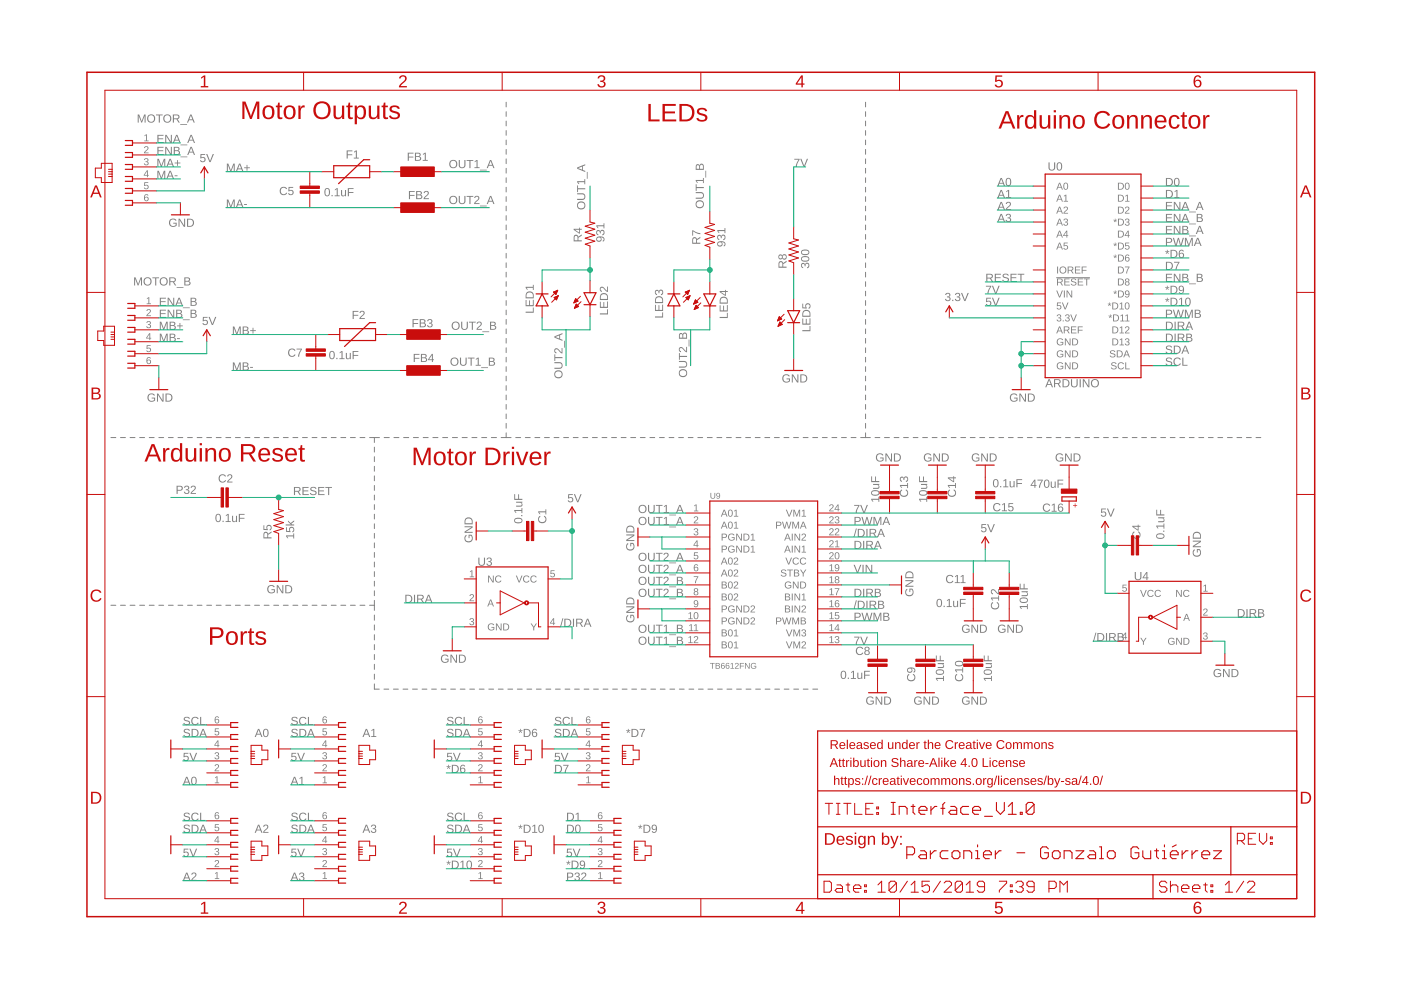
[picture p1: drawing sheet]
<svg xmlns="http://www.w3.org/2000/svg" width="297mm" height="210mm" viewBox="0 0 297 210" stroke-linecap="round" stroke-linejoin="round" font-family="sans-serif">
<g fill="#808080">
<path d="M257.5 142.1a.9 .9 0 0 1 1.4 .1l-.2 .1a.68 .68 0 0 0-1 0 .68 .68 0 0 0-.1 .9 .68 .68 0 0 0 1 .1l.1-.4h-.5v-.2h.7v.6a.94 .94 0 0 1-1.3 .1 .94 .94 0 0 1-.1-1.3zM259.3 141.8h.3l.9 1.5v-1.5h.2v1.8h-.3l-.9-1.5v1.5h-.2zM261.1 141.8h.6a.86 .86 0 0 1 .9 .9 .86 .86 0 0 1-.9 .9h-.6zM261.3 142v1.4a.73 .73 0 0 0 1.1-.7 .73 .73 0 0 0-1.1-.7z"/>
<path d="M93.7 139a.9 .9 0 0 1 1.4 .2h-.3a.68 .68 0 0 0-.9 0 .68 .68 0 0 0-.1 1 .68 .68 0 0 0 1 0l.1-.3h-.5v-.2h.7v.6a.94 .94 0 0 1-1.3 0 .94 .94 0 0 1-.1-1.3zM95.5 138.8h.3l.9 1.5v-1.5h.2v1.7h-.3l-.9-1.4v1.4h-.2zM97.3 138.8h.6a.86 .86 0 0 1 .9 .8 .86 .86 0 0 1-.9 .9h-.6zM97.5 139v1.3a.73 .73 0 0 0 1-.6 .73 .73 0 0 0-1-.7z"/>
<path d="M109.1 110a1.02 1.02 0 0 1 1.7 .4 .95 .95 0 0 1-.9 .6 .95 .95 0 0 1-.9-.6zM109.2 110.2a.66 .66 0 0 0 .4 .6 .66 .66 0 0 0 .7-.1 .41 .41 0 0 0 .2-.6 .41 .41 0 0 0-.6-.1zM110.5 109.2h.2v.2h-.2zM109 108.1h1.6v-.4h.1v1.1h-.1v-.4h-1.4l.3 .3h-.2zM109.4 106.4h1.3v.2h-.2a.44 .44 0 0 1 .3 .5 .44 .44 0 0 1-.5 .3h-.9v-.2h.9a.32 .32 0 0 0 .3-.3 .32 .32 0 0 0-.4-.3h-.8zM109 104.8h.2v1h.7v-1h.2v1h.6v.2h-1.7z"/>
<path d="M98.7 113.5l.2-.1v.2a.68 .68 0 0 0 0 1 .68 .68 0 0 0 1 0 .68 .68 0 0 0 0-.9l-.4-.1v.5h-.1v-.7h.5a.91 .91 0 0 1 .2 1.2 .91 .91 0 0 1-1.3 .2 .91 .91 0 0 1-.1-1.3zM98.5 111.6h1.7v.3l-1.5 .9h1.5v.2h-1.7v-.3l1.5-.9h-1.5zM98.7 109.9a.88 .88 0 0 1 1-.2 .88 .88 0 0 1 .5 .8v.7h-1.7v-.9zM98.8 110.1l-.1 .8h1.3a.74 .74 0 0 0-.2-.9 .74 .74 0 0 0-1 .1z"/>
<path d="M245.2 113.3a1.02 1.02 0 0 1 1.7 .4 .95 .95 0 0 1-.9 .6 .95 .95 0 0 1-.9-.6zM245.3 113.5a.66 .66 0 0 0 .4 .6 .66 .66 0 0 0 .7-.1 .41 .41 0 0 0 .2-.6 .41 .41 0 0 0-.6-.1zM246.6 112.5h.3v.2h-.3zM245.2 111.4h1.5v-.4h.2v1.1h-.2v-.4h-1.3l.2 .3h-.2zM245.5 109.7h1.4v.2h-.3a.44 .44 0 0 1 .3 .5 .44 .44 0 0 1-.5 .3h-.9v-.2h.9a.32 .32 0 0 0 .3-.3 .32 .32 0 0 0-.4-.3h-.8zM245.2 108.1h.1v1h.7v-1h.2v1h.7v.2h-1.7z"/>
<path d="M253.1 116.6l.2-.1v.2a.68 .68 0 0 0 0 .9 .68 .68 0 0 0 1 .1 .68 .68 0 0 0 0-1l-.4-.1v.5h-.1v-.7h.5a.91 .91 0 0 1 .2 1.3 .91 .91 0 0 1-1.3 .1 .91 .91 0 0 1-.1-1.2zM252.9 114.6h1.7v.3l-1.4 .9h1.4v.2h-1.7v-.2l1.5-1h-1.5zM253.1 113a.88 .88 0 0 1 1-.2 .88 .88 0 0 1 .5 .8v.6h-1.7v-.8zM253.3 113.2l-.2 .8h1.3a.74 .74 0 0 0-.2-.9 .74 .74 0 0 0-.9 .1z"/>
<path d="M222.3 80.4h.3l.7 1.7h-.3l-.2-.5h-.8l-.2 .5h-.2zM222.4 80.6l-.3 .8h.7zM223.5 80.4h.8a.5 .5 0 0 1 .6 .4 .5 .5 0 0 1-.4 .6l.5 .7h-.3l-.5-.7h-.5v.7h-.2zM223.7 80.6v.6h.6a.32 .32 0 0 0 .4-.3 .32 .32 0 0 0-.4-.3zM225.3 80.4h.5a.86 .86 0 0 1 1 .8 .86 .86 0 0 1-.9 .9h-.6zM225.5 80.6v1.3a.73 .73 0 0 0 1-.6 .73 .73 0 0 0-1-.7zM227.1 80.4h.2v1.1a.48 .48 0 0 0 .5 .4 .48 .48 0 0 0 .5-.4v-1.1h.2v1.1a.71 .71 0 0 1-.7 .6 .71 .71 0 0 1-.7-.6zM228.9 80.4h.2v1.7h-.2zM229.6 80.4h.2l1 1.5v-1.5h.2v1.7h-.3l-.9-1.4v1.4h-.2zM231.2 81.3a.9 .9 0 0 1 1.8 0 .9 .9 0 0 1-1.8 0zM231.7 80.7a.7 .7 0 0 0 .2 1.2 .7 .7 0 0 0 1-.6 .7 .7 0 0 0-.9-.7z"/>
<path d="M214.3 83.6a.9 .9 0 0 1 1.4 .2l-.2 .1a.68 .68 0 0 0-1 0 .68 .68 0 0 0 0 .9 .68 .68 0 0 0 .9 .1l.1-.4h-.5v-.2h.7v.6a.94 .94 0 0 1-1.3 .1 .94 .94 0 0 1-.1-1.4zM216.1 83.4h.3l.9 1.5v-1.5h.2v1.8h-.3l-.9-1.5v1.5h-.2zM217.9 83.4h.6a.86 .86 0 0 1 .9 .9 .86 .86 0 0 1-.8 .9h-.7zM218.2 83.6v1.4a.73 .73 0 0 0 1-.7 .73 .73 0 0 0-1-.7z"/>
<path d="M36.1 46.6a.9 .9 0 0 1 1.3 .1l-.2 .1a.68 .68 0 0 0-.9 0 .68 .68 0 0 0-.1 .9 .68 .68 0 0 0 .9 .1l.1-.4h-.5v-.2h.8v.6a.94 .94 0 0 1-1.4 .1 .94 .94 0 0 1 0-1.3zM37.9 46.4h.2l1 1.4-.1-1.4h.2v1.7h-.2l-1-1.5 .1 1.5h-.2zM39.7 46.4h.5a.86 .86 0 0 1 .9 .8 .86 .86 0 0 1-.8 .9h-.6zM39.9 46.6v1.3a.73 .73 0 0 0 1-.7 .73 .73 0 0 0-1-.6z"/>
<path d="M31.5 83.6a.9 .9 0 0 1 1.4 .2l-.3 .1a.68 .68 0 0 0-.9 0 .68 .68 0 0 0-.1 .9 .68 .68 0 0 0 1 .1l.1-.4h-.5v-.2h.7v.6a.94 .94 0 0 1-1.4 .1 .94 .94 0 0 1 0-1.4zM33.3 83.4h.3l.9 1.5v-1.5h.2v1.8h-.3l-.9-1.5v1.5h-.2zM35.1 83.4h.6a.86 .86 0 0 1 .9 .9 .86 .86 0 0 1-.9 .9h-.6zM35.3 83.6v1.4a.73 .73 0 0 0 1-.7 .73 .73 0 0 0-1-.7z"/>
<path d="M200.6 62.2a.5 .5 0 0 1 .8 0 .5 .5 0 0 1-.3 .8 .51 .51 0 0 1 .3 .7 .51 .51 0 0 1-.9 0l-.1-.3h.2a.35 .35 0 0 0 .5 .3 .35 .35 0 0 0 .1-.6h-.4v-.2a.33 .33 0 0 0 .5-.2 .33 .33 0 0 0-.3-.5 .33 .33 0 0 0-.4 .4l-.2-.1zM201.9 63.6h.2v.2h-.2zM202.7 62.2a.5 .5 0 0 1 .8 0 .5 .5 0 0 1-.3 .8 .51 .51 0 0 1 .3 .7 .51 .51 0 0 1-.9 0l-.2-.3h.3a.35 .35 0 0 0 .4 .3 .35 .35 0 0 0 .2-.6h-.4v-.2a.33 .33 0 0 0 .4-.2 .33 .33 0 0 0-.2-.5 .33 .33 0 0 0-.4 .4l-.2-.1zM203.8 62.1h.2l.6 1.5 .5-1.5h.3l-.7 1.7h-.2z"/>
<path d="M60.7 113.5h1.5v-.4h.2v1.1h-.2v-.5h-1.3l.2 .4h-.2zM60.7 111.8h.1v.8h.6a.59 .59 0 0 1 .2-.8 .59 .59 0 0 1 .9 .3 .59 .59 0 0 1-.5 .8v-.2a.38 .38 0 0 0 .1-.6 .38 .38 0 0 0-.6-.1 .38 .38 0 0 0 .1 .6v.2h-.9zM61.1 110.4l.5 .5 .8-.6v.3l-.6 .4 .1 .2h.5v.2h-1.8v-.2h1.1l-.6-.6z"/>
<path d="M56.9 124.3a.9 .9 0 0 1 1.3 .2h-.2a.68 .68 0 0 0-.9 0 .68 .68 0 0 0-.1 .9 .68 .68 0 0 0 1 .1l.1-.4h-.5v-.2h.7v.6a.94 .94 0 0 1-1.4 .1 .94 .94 0 0 1 0-1.3zM58.7 124.1h.2l1 1.4v-1.4h.2v1.7h-.3l-.9-1.5v1.5h-.2zM60.5 124.1h.5a.86 .86 0 0 1 1 .8 .86 .86 0 0 1-.9 .9h-.6zM60.7 124.3v1.3a.73 .73 0 0 0 1-.7 .73 .73 0 0 0-1-.6z"/>
<path d="M45.9 109a.64 .64 0 0 1 .8 .1 .64 .64 0 0 1 .2 .7 .64 .64 0 0 1-.6 .9 .64 .64 0 0 1-.6-.9zM46.1 109.2a.97 .97 0 0 0 .2 1.3 .86 .86 0 0 0 0-1.4zM47.2 110.4h.2v.3h-.2zM47.9 109.2l.6-.2v1.5h.4v.2h-1.1v-.2h.5v-1.3l-.4 .2zM49.2 109.4h.2v.8a.32 .32 0 0 0 .4 .4 .32 .32 0 0 0 .2-.5v-.7h.3v1.3h-.2l-.1-.2a.44 .44 0 0 1-.5 .2 .44 .44 0 0 1-.3-.5zM50.6 109h1.3v.2h-1v.6h.9v.2h-.9v.7h-.3z"/>
<path d="M42.5 32.7h1v.1h-.8v.6a.59 .59 0 0 1 .8 .2 .59 .59 0 0 1-.3 .9 .59 .59 0 0 1-.8-.5h.2a.38 .38 0 0 0 .6 .1 .38 .38 0 0 0 .1-.6 .38 .38 0 0 0-.6 .1h-.2zM43.7 32.7h.3l.5 1.5 .6-1.5h.3l-.7 1.7h-.3z"/>
<path d="M133 115.3l.2-.2v.3a.68 .68 0 0 0 0 .9 .68 .68 0 0 0 .9 .1 .68 .68 0 0 0 .1-1l-.4-.1v.5h-.2v-.7h.6a.91 .91 0 0 1 .2 1.3 .91 .91 0 0 1-1.3 .1 .91 .91 0 0 1-.1-1.2zM132.8 113.3h1.7v.3l-1.5 .9h1.5v.2h-1.7v-.3l1.4-.9h-1.4zM133 111.7a.88 .88 0 0 1 .9-.2 .88 .88 0 0 1 .6 .8v.6h-1.7v-.8zM133.1 111.8l-.1 .9h1.3a.74 .74 0 0 0-.2-.9 .74 .74 0 0 0-1 0z"/>
<path d="M150.5 140.6h1v.1h-.4v1.1h-.1v-1.1h-.5zM151.7 140.6l.9 .1v.3l-.2 .1 .3 .2-.1 .4-.9 .1zM151.9 140.7v.4l.5-.1v-.3zM151.9 141.2v.5l.6-.2-.1-.3zM153 140.7l.3-.2 .3 .3-.4-.1-.2 .5a.42 .42 0 0 1 .7 .1 .42 .42 0 0 1-.4 .6 .42 .42 0 0 1-.4-.5zM153 141.4a.26 .26 0 0 0 .5 0 .26 .26 0 0 0-.5 0zM154 140.7l.3-.2 .3 .3-.4-.1-.2 .5a.42 .42 0 0 1 .6 .1 .42 .42 0 0 1-.3 .6 .42 .42 0 0 1-.4-.5zM154 141.4a.26 .26 0 0 0 .5 0 .26 .26 0 0 0-.5 0zM154.9 140.8l.4-.2v1.1h.3v.1h-.7v-.1h.3v-1l-.3 .2zM156 140.6a.42 .42 0 0 1 .6 .2 .42 .42 0 0 1-.4 .6l-.2 .3h.6v.1h-.8l.5-.7a.24 .24 0 0 0 .1-.4 .24 .24 0 0 0-.4 .2h-.2zM156.9 140.6h.8v.1h-.7v.5h.7v.1h-.7v.5h-.1zM158 140.6h.1l.7 1v-1h.1v1.2h-.2l-.6-1.1v1.1h-.1zM159.3 140.7l.7-.1 .3 .2-.1 .1a.48 .48 0 0 0-.7 0 .48 .48 0 0 0 0 .7 .48 .48 0 0 0 .7-.1v-.2h-.4v-.1h.5v.4a.67 .67 0 0 1-.9 .1 .67 .67 0 0 1-.1-1z"/>
<path d="M133 130.5l.2-.1v.2a.68 .68 0 0 0 0 1 .68 .68 0 0 0 .9 0 .68 .68 0 0 0 .1-.9l-.4-.1v.5h-.2v-.8h.6a.91 .91 0 0 1 .2 1.3 .91 .91 0 0 1-1.3 .2 .91 .91 0 0 1-.1-1.3zM132.8 128.6h1.7v.2l-1.5 1 1.5-.1v.2h-1.7v-.2l1.4-1-1.4 .1zM133 126.9a.88 .88 0 0 1 .9-.2 .88 .88 0 0 1 .6 .8v.6h-1.7v-.8zM133.1 127.1l-.1 .8h1.3a.74 .74 0 0 0-.2-.9 .74 .74 0 0 0-1 .1z"/>
<path d="M192.1 125l.2-.2 .1 .3a.68 .68 0 0 0 0 .9 .68 .68 0 0 0 .9 .1 .68 .68 0 0 0 .1-1l-.4-.1v.5h-.2v-.7h.6a.91 .91 0 0 1 .2 1.3 .91 .91 0 0 1-1.3 .1 .91 .91 0 0 1-.2-1.2zM191.9 123h1.8v.3l-1.5 .9h1.5v.2h-1.8v-.3l1.5-.9h-1.5zM192.2 121.4a.88 .88 0 0 1 .9-.2 .88 .88 0 0 1 .6 .8v.6h-1.8l.1-.8zM192.3 121.5l-.2 .9h1.4a.74 .74 0 0 0-.3-.9 .74 .74 0 0 0-.9 0z"/>
<path d="M178.5 142.3a.64 .64 0 0 1 .7 .1 .64 .64 0 0 1 .2 .7 .64 .64 0 0 1-.6 .9 .64 .64 0 0 1-.6-.9zM178.7 142.4a.97 .97 0 0 0 .1 1.4 .86 .86 0 0 0 0-1.4zM179.7 143.7h.3v.2h-.3zM180.5 142.5l.6-.3v1.6h.4v.1h-1.1v-.1h.4v-1.4l-.3 .3zM181.8 142.6h.2v.9a.32 .32 0 0 0 .3 .3 .32 .32 0 0 0 .3-.4v-.8h.2v1.3h-.2v-.2a.44 .44 0 0 1-.5 .3 .44 .44 0 0 1-.3-.5zM183.2 142.2h1.2v.2h-1v.7h1v.1h-1v.7h-.2z"/>
<path d="M208.1 111.1h1v.2h-.8v.6a.59 .59 0 0 1 .8 .2 .59 .59 0 0 1-.4 .8 .59 .59 0 0 1-.7-.4l.2-.1a.38 .38 0 0 0 .6 .2 .38 .38 0 0 0 0-.6 .38 .38 0 0 0-.5 0h-.3zM209.3 111.1h.2l.6 1.5 .6-1.5h.2l-.7 1.7h-.2z"/>
<path d="M198.8 127.1a.64 .64 0 0 1 .8 0 .64 .64 0 0 1 .1 .8 .64 .64 0 0 1-.6 .8 .64 .64 0 0 1-.6-.8zM199 127.2a.97 .97 0 0 0 .1 1.4 .86 .86 0 0 0 0-1.5zM200.1 128.4h.2v.3h-.2zM200.8 127.3l.6-.3v1.5h.4v.2h-1.1v-.2h.5v-1.3l-.4 .3zM202.1 127.4h.2v.8a.32 .32 0 0 0 .4 .4 .32 .32 0 0 0 .2-.4v-.8h.2v1.3h-.2v-.2a.44 .44 0 0 1-.5 .2 .44 .44 0 0 1-.3-.4zM203.5 127h1.2v.2h-1v.6h1v.2h-1v.7h-.2z"/>
<path d="M204.2 132.7a.9 .9 0 0 1 1.3 .1l-.2 .1a.68 .68 0 0 0-.9 0 .68 .68 0 0 0-.1 .9 .68 .68 0 0 0 1 .1l.1-.4h-.5v-.2h.7v.6a.94 .94 0 0 1-1.4 .1 .94 .94 0 0 1 0-1.3zM206 132.5h.2l1 1.4v-1.4h.2v1.7h-.3l-.9-1.5v1.5h-.2zM207.8 132.5h.5a.86 .86 0 0 1 1 .8 .86 .86 0 0 1-.9 .9h-.6zM208 132.6v1.4a.73 .73 0 0 0 1-.7 .73 .73 0 0 0-1-.7z"/>
<path d="M216.2 128.5h1.5v-.4h.2v1.1h-.2v-.5h-1.3l.3 .4h-.2zM216.3 126.9a1.02 1.02 0 0 1 1.6 .4 .95 .95 0 0 1-.8 .6 .95 .95 0 0 1-.9-.6zM216.4 127.1a.66 .66 0 0 0 .4 .6 .66 .66 0 0 0 .7-.1 .41 .41 0 0 0 .2-.6 .41 .41 0 0 0-.6-.1zM216.6 125.4l1.3-.1v.3h-.2a.44 .44 0 0 1 .2 .5 .44 .44 0 0 1-.4 .3h-.9v-.2h.8a.32 .32 0 0 0 .4-.4 .32 .32 0 0 0-.4-.2h-.8zM216.2 123.8h.2v.9h.6v-.9h.2v.9h.7v.3h-1.7z"/>
<path d="M211.8 132.7a.9 .9 0 0 1 1.4 .1l-.3 .1a.68 .68 0 0 0-.9 0 .68 .68 0 0 0-.1 .9 .68 .68 0 0 0 1 .1l.1-.4h-.5v-.2h.7v.6a.94 .94 0 0 1-1.3 .1 .94 .94 0 0 1-.1-1.3zM213.6 132.5h.3l.9 1.4v-1.4h.2v1.7h-.3l-.9-1.5v1.5h-.2zM215.4 132.5h.6a.86 .86 0 0 1 .9 .8 .86 .86 0 0 1-.9 .9h-.6zM215.6 132.6v1.4a.73 .73 0 0 0 1-.7 .73 .73 0 0 0-1-.7z"/>
<path d="M198.4 143.7h1.6v-.4h.1v1.1h-.1v-.4h-1.4l.3 .3h-.2zM198.5 142.2a1.02 1.02 0 0 1 1.7 .3 .95 .95 0 0 1-.9 .6 .95 .95 0 0 1-.9-.6zM198.6 142.3a.66 .66 0 0 0 .4 .6 .66 .66 0 0 0 .7-.1 .41 .41 0 0 0 .2-.6 .41 .41 0 0 0-.6-.1zM198.8 140.6h1.3v.2h-.2a.44 .44 0 0 1 .3 .5 .44 .44 0 0 1-.5 .3h-.9v-.2h.9a.32 .32 0 0 0 .3-.3 .32 .32 0 0 0-.4-.3h-.8zM198.4 139h.2v1h.7v-1h.1v1h.7v.2h-1.7z"/>
<path d="M208.6 143.7h1.5v-.4h.2v1.1h-.2v-.4h-1.3l.3 .3h-.2zM208.7 142.2a1.02 1.02 0 0 1 1.6 .3 .95 .95 0 0 1-.9 .6 .95 .95 0 0 1-.8-.6zM208.8 142.3a.66 .66 0 0 0 .4 .6 .66 .66 0 0 0 .6-.1 .41 .41 0 0 0 .3-.6 .41 .41 0 0 0-.7-.1zM209 140.6h1.3v.2h-.2a.44 .44 0 0 1 .2 .5 .44 .44 0 0 1-.4 .3h-.9v-.2h.8a.32 .32 0 0 0 .4-.3 .32 .32 0 0 0-.5-.3h-.7zM208.6 139h.2v1h.6v-1h.2v1h.7v.2h-1.7z"/>
<path d="M183.9 147.9a.9 .9 0 0 1 1.3 .2h-.2a.68 .68 0 0 0-.9 0 .68 .68 0 0 0-.1 .9 .68 .68 0 0 0 .9 .1l.1-.4h-.5v-.2h.8v.6a.94 .94 0 0 1-1.4 .1 .94 .94 0 0 1 0-1.3zM185.7 147.7h.2l1 1.5-.1-1.5h.2v1.7h-.2l-1-1.5 .1 1.5h-.2zM187.5 147.7h.5a.86 .86 0 0 1 .9 .8 .86 .86 0 0 1-.8 .9h-.6zM187.7 147.9v1.3a.73 .73 0 0 0 1-.7 .73 .73 0 0 0-1-.6z"/>
<path d="M194 147.9a.9 .9 0 0 1 1.4 .2h-.2a.68 .68 0 0 0-1 0 .68 .68 0 0 0 0 .9 .68 .68 0 0 0 .9 .1l.1-.4h-.5v-.2h.7v.6a.94 .94 0 0 1-1.3 .1 .94 .94 0 0 1-.1-1.3zM195.8 147.7h.3l.9 1.5v-1.5h.2v1.7h-.3l-.9-1.5v1.5h-.2zM197.6 147.7h.6a.86 .86 0 0 1 .9 .8 .86 .86 0 0 1-.8 .9h-.7zM197.8 147.9v1.3a.73 .73 0 0 0 1.1-.7 .73 .73 0 0 0-1.1-.6z"/>
<path d="M204.2 147.9a.9 .9 0 0 1 1.3 .2h-.2a.68 .68 0 0 0-.9 0 .68 .68 0 0 0-.1 .9 .68 .68 0 0 0 1 .1l.1-.4h-.5v-.2h.7v.6a.94 .94 0 0 1-1.4 .1 .94 .94 0 0 1 0-1.3zM206 147.7h.2l1 1.5v-1.5h.2v1.7h-.3l-.9-1.5v1.5h-.2zM207.8 147.7h.5a.86 .86 0 0 1 1 .8 .86 .86 0 0 1-.9 .9h-.6zM208 147.9v1.3a.73 .73 0 0 0 1-.7 .73 .73 0 0 0-1-.6z"/>
<path d="M210.8 101.7a.64 .64 0 0 1 .7 0 .64 .64 0 0 1 .2 .8 .64 .64 0 0 1-.6 .8 .64 .64 0 0 1-.6-.8zM211 101.8a.97 .97 0 0 0 .1 1.4 .86 .86 0 0 0 0-1.4zM212 103h.3v.3h-.3zM212.7 101.9l.7-.3v1.5h.4v.2h-1.1v-.2h.4v-1.3l-.4 .3zM214.1 102h.2v.8a.32 .32 0 0 0 .3 .4 .32 .32 0 0 0 .3-.4v-.8h.2v1.3h-.2v-.2a.44 .44 0 0 1-.5 .2 .44 .44 0 0 1-.3-.4zM215.5 101.6h1.2v.2h-1v.6h1v.2h-1v.7h-.2z"/>
<path d="M194.9 105.7h1.5v-.4h.2v1.1h-.2v-.4h-1.3l.3 .4h-.3zM194.9 104.2a1.02 1.02 0 0 1 1.7 .3 .95 .95 0 0 1-.9 .6 .95 .95 0 0 1-.9-.6zM195.1 104.3a.66 .66 0 0 0 .3 .6 .66 .66 0 0 0 .7-.1 .41 .41 0 0 0 .2-.5 .41 .41 0 0 0-.6-.2zM195.3 102.6h1.3v.2h-.2a.44 .44 0 0 1 .2 .5 .44 .44 0 0 1-.5 .4h-.8v-.3h.8a.32 .32 0 0 0 .4-.3 .32 .32 0 0 0-.5-.3h-.7zM194.9 101h.2v1h.6v-1h.2v1h.7v.2h-1.7z"/>
<path d="M184.7 105.7h1.5v-.4h.2v1.1h-.2v-.4h-1.3l.3 .4h-.2zM184.8 104.2a1.02 1.02 0 0 1 1.7 .3 .95 .95 0 0 1-.9 .6 .95 .95 0 0 1-.9-.6zM184.9 104.3a.66 .66 0 0 0 .4 .6 .66 .66 0 0 0 .7-.1 .41 .41 0 0 0 .2-.5 .41 .41 0 0 0-.6-.2zM185.1 102.6h1.3v.2h-.2a.44 .44 0 0 1 .2 .5 .44 .44 0 0 1-.4 .4h-.9v-.3h.8a.32 .32 0 0 0 .4-.3 .32 .32 0 0 0-.4-.3h-.8zM184.7 101h.2v1h.6v-1h.2v1h.7v.2h-1.7z"/>
<path d="M206.2 96.3a.9 .9 0 0 1 1.4 .2l-.2 .1a.68 .68 0 0 0-1 0 .68 .68 0 0 0 0 .9 .68 .68 0 0 0 .9 .1l.1-.4h-.5v-.2h.8v.6a.94 .94 0 0 1-1.4 .1 .94 .94 0 0 1-.1-1.4zM208 96.1h.3l.9 1.5v-1.5h.2v1.8h-.2l-1-1.5 .1 1.5h-.3zM209.8 96.1h.6a.86 .86 0 0 1 .9 .9 .86 .86 0 0 1-.8 .9h-.7zM210.1 96.3v1.4a.73 .73 0 0 0 1-.7 .73 .73 0 0 0-1-.7z"/>
<path d="M196.1 96.3a.9 .9 0 0 1 1.4 .2l-.3 .1a.68 .68 0 0 0-.9 0 .68 .68 0 0 0-.1 .9 .68 .68 0 0 0 1 .1l.1-.4h-.5v-.2h.7v.6a.94 .94 0 0 1-1.3 .1 .94 .94 0 0 1-.1-1.4zM197.9 96.1h.3l.9 1.5v-1.5h.2v1.8h-.3l-.9-1.5v1.5h-.2zM199.7 96.1h.6a.86 .86 0 0 1 .9 .9 .86 .86 0 0 1-.9 .9h-.6zM199.9 96.3v1.4a.73 .73 0 0 0 1-.7 .73 .73 0 0 0-1-.7z"/>
<path d="M185.9 96.3a.9 .9 0 0 1 1.4 .2l-.2 .1a.68 .68 0 0 0-1 0 .68 .68 0 0 0 0 .9 .68 .68 0 0 0 .9 .1l.1-.4h-.5v-.2h.7v.6a.94 .94 0 0 1-1.3 .1 .94 .94 0 0 1-.1-1.4zM187.7 96.1h.3l.9 1.5v-1.5h.2v1.8h-.3l-.9-1.5v1.5h-.2zM189.5 96.1h.6a.86 .86 0 0 1 .9 .9 .86 .86 0 0 1-.8 .9h-.7zM189.8 96.3v1.4a.73 .73 0 0 0 1-.7 .73 .73 0 0 0-1-.7z"/>
<path d="M219.3 101.7h.2v1.2h.3v.1h-.3v.4h-.2v-.4h-.8zM219.3 101.9l-.6 1h.6zM220 101.7h1.1l-.5 1.1-.1 .6h-.2v-.4l.6-1.1h-.9zM221.6 101.8a.64 .64 0 0 1 .7 0 .64 .64 0 0 1 .2 .8 .64 .64 0 0 1-.6 .8 .64 .64 0 0 1-.6-.8zM221.7 101.9a.97 .97 0 0 0 .2 1.4 .86 .86 0 0 0 0-1.4zM222.8 102.1h.2v.8a.32 .32 0 0 0 .3 .4 .32 .32 0 0 0 .3-.4v-.8h.2v1.3h-.2v-.2a.44 .44 0 0 1-.5 .2 .44 .44 0 0 1-.3-.4zM224.2 101.7h1.2v.2h-1v.6h1v.2h-1v.7h-.2z"/>
<path d="M224 96.3a.9 .9 0 0 1 1.4 .2l-.2 .1a.68 .68 0 0 0-1 0 .68 .68 0 0 0 0 .9 .68 .68 0 0 0 .9 .1l.1-.4h-.5v-.2h.7v.6a.94 .94 0 0 1-1.3 .1 .94 .94 0 0 1-.1-1.4zM225.8 96.1h.3l.9 1.5v-1.5h.2v1.8h-.3l-.9-1.5v1.5h-.2zM227.6 96.1h.6a.86 .86 0 0 1 .9 .9 .86 .86 0 0 1-.8 .9h-.7zM227.9 96.3v1.4a.73 .73 0 0 0 1-.7 .73 .73 0 0 0-1-.7z"/>
<path d="M120.5 104.8h1v.2h-.8l-.1 .5a.59 .59 0 0 1 .9 .3 .59 .59 0 0 1-.4 .8 .59 .59 0 0 1-.7-.5h.2a.38 .38 0 0 0 .6 .1 .38 .38 0 0 0 0-.5 .38 .38 0 0 0-.6 0h-.2zM121.7 104.8h.2l.6 1.5 .6-1.5h.2l-.7 1.7h-.2z"/>
<path d="M233.5 107.8h1v.2h-.8v.6a.59 .59 0 0 1 .8 .2 .59 .59 0 0 1-.4 .8 .59 .59 0 0 1-.7-.4l.2-.1a.38 .38 0 0 0 .6 .2 .38 .38 0 0 0 0-.6 .38 .38 0 0 0-.6 0h-.2zM234.7 107.8h.2l.6 1.5 .6-1.5h.2l-.7 1.7h-.2z"/>
<path d="M69 40a.64 .64 0 0 1 .8 0 .64 .64 0 0 1 .2 .8 .64 .64 0 0 1-.6 .8 .64 .64 0 0 1-.6-.8zM69.2 40.1a.97 .97 0 0 0 .2 1.4 .86 .86 0 0 0 0-1.5zM70.3 41.3h.2v.3h-.2zM71 40.2l.6-.3v1.5h.4v.2h-1.1v-.2h.5v-1.3l-.4 .3zM72.3 40.3h.2v.8a.32 .32 0 0 0 .4 .4 .32 .32 0 0 0 .2-.4v-.8h.3v1.3h-.2v-.2a.44 .44 0 0 1-.6 .2 .44 .44 0 0 1-.3-.4zM73.7 39.9h1.3v.2h-1v.6h.9v.2h-.9v.7h-.3z"/>
<path d="M70 74.5a.64 .64 0 0 1 .8 .1 .64 .64 0 0 1 .2 .7 .64 .64 0 0 1-.6 .9 .64 .64 0 0 1-.6-.9zM70.2 74.6a.97 .97 0 0 0 .2 1.4 .86 .86 0 0 0 0-1.4zM71.3 75.9h.2v.2h-.2zM72 74.7l.6-.3v1.6h.4v.1h-1v-.1h.4v-1.4l-.4 .3zM73.3 74.8h.2v.9a.32 .32 0 0 0 .4 .3 .32 .32 0 0 0 .3-.4v-.8h.2v1.3h-.2v-.2a.44 .44 0 0 1-.5 .3 .44 .44 0 0 1-.4-.5zM74.8 74.4h1.2v.2h-1v.7h.9v.1h-.9v.7h-.2z"/>
<path d="M43 67.2h1v.2h-.8v.5a.59 .59 0 0 1 .8 .3 .59 .59 0 0 1-.3 .8 .59 .59 0 0 1-.8-.5h.2a.38 .38 0 0 0 .6 .2 .38 .38 0 0 0 .1-.6 .38 .38 0 0 0-.6 0h-.2zM44.2 67.2h.3l.5 1.5 .6-1.5h.3l-.7 1.7h-.3z"/>
<path d="M126.5 50.4a1.03 1.03 0 0 1 1.7 .3l-.1 .4-.3 .1v-.2l.1-.1a.48 .48 0 0 0-.1-.5 .48 .48 0 0 0-.5-.1 .56 .56 0 0 1 0 .8 .56 .56 0 0 1-.7 .1 .56 .56 0 0 1-.1-.8zM126.6 50.7a.4 .4 0 0 0 .8 0 .4 .4 0 0 0-.8 0zM126.5 48.9l.5-.1 .3 .3a.51 .51 0 0 1 .7-.3 .51 .51 0 0 1 .1 .8l-.4 .3v-.2a.35 .35 0 0 0 .3-.5 .35 .35 0 0 0-.6-.1v.4h-.2a.33 .33 0 0 0-.2-.5 .33 .33 0 0 0-.4 .2 .33 .33 0 0 0 .3 .5l-.1 .2-.4-.4zM126.4 47.8h1.6v-.5h.1v1.1h-.1v-.4h-1.4l.3 .4h-.2z"/>
<path d="M152.1 51.4a1.03 1.03 0 0 1 1.7 .4l-.1 .3-.2 .2-.1-.3 .2-.1a.48 .48 0 0 0-.1-.5 .48 .48 0 0 0-.5-.1 .56 .56 0 0 1 0 .8 .56 .56 0 0 1-.8 .1 .56 .56 0 0 1-.1-.8zM152.3 51.8a.38 .38 0 0 0 .7 0 .38 .38 0 0 0-.7 0zM152.2 49.9l.5-.1 .2 .3a.51 .51 0 0 1 .8-.3 .51 .51 0 0 1 .1 .8l-.4 .3-.1-.2a.35 .35 0 0 0 .3-.5 .35 .35 0 0 0-.5-.1l-.1 .4h-.2a.33 .33 0 0 0-.1-.5 .33 .33 0 0 0-.5 .3 .33 .33 0 0 0 .3 .4v.2l-.4-.4zM152.1 48.8h1.5v-.4h.2v1h-.2v-.4h-1.3l.3 .4h-.2z"/>
<path d="M169.9 55.9l.5-.1 .3 .3a.51 .51 0 0 1 .7-.3 .51 .51 0 0 1 .1 .8l-.4 .3v-.2a.35 .35 0 0 0 .3-.5 .35 .35 0 0 0-.5-.2l-.1 .5h-.2a.33 .33 0 0 0-.2-.5 .33 .33 0 0 0-.4 .2 .33 .33 0 0 0 .3 .4v.2l-.4-.3zM169.9 54.6a1.02 1.02 0 0 1 1.7 .3 .95 .95 0 0 1-.9 .6 .95 .95 0 0 1-.9-.6zM170 54.7a.66 .66 0 0 0 .4 .6 .66 .66 0 0 0 .7-.1 .41 .41 0 0 0 .2-.6 .41 .41 0 0 0-.6-.1zM169.9 53.2a1.02 1.02 0 0 1 1.7 .3 .95 .95 0 0 1-.9 .6 .95 .95 0 0 1-.9-.6zM170 53.3a.66 .66 0 0 0 .4 .6 .66 .66 0 0 0 .7-.1 .41 .41 0 0 0 .2-.6 .41 .41 0 0 0-.6-.1z"/>
<path d="M166.1 79.6a.9 .9 0 0 1 1.3 .2h-.2a.68 .68 0 0 0-.9 0 .68 .68 0 0 0-.1 .9 .68 .68 0 0 0 1 .1l.1-.4h-.5v-.2h.7v.6a.94 .94 0 0 1-1.4 .1 .94 .94 0 0 1 0-1.3zM167.9 79.4h.2l1 1.5v-1.5h.2v1.7h-.3l-.9-1.5v1.5h-.2zM169.7 79.4h.5a.86 .86 0 0 1 1 .8 .86 .86 0 0 1-.9 .9h-.6zM169.9 79.6v1.3a.73 .73 0 0 0 1-.7 .73 .73 0 0 0-1-.6z"/>
</g>
<g fill="none" stroke="#808080" stroke-width=".21">
<path d="M107.3 21.7v1M107.3 23.7v1M107.3 25.7v1M107.3 27.7v1M107.3 29.7v1M107.3 31.7v1M107.3 33.7v1M107.3 35.7v1M107.3 37.7v1M107.3 39.7v1M183.5 21.7v1M183.5 23.7v1"/>
<path d="M183.5 25.7v1M183.5 27.7v1M183.5 29.7v1M183.5 31.7v1M183.5 33.7v1M183.5 35.7v1M183.5 37.7v1M183.5 39.7v1M107.3 41.7v1M107.3 43.7v1M107.3 45.7v1M107.3 47.7v1"/>
<path d="M107.3 49.7v1M107.3 51.7v1M107.3 53.7v1M107.3 55.7v1M107.3 57.7v1M107.3 59.7v1M183.5 41.7v1M183.5 43.7v1M183.5 45.7v1M183.5 47.7v1M183.5 49.7v1M183.5 51.7v1"/>
<path d="M183.5 53.7v1M183.5 55.7v1M183.5 57.7v1M183.5 59.7v1M107.3 61.7v1M107.3 63.7v1M107.3 65.7v1M107.3 67.7v1M107.3 69.7v1M107.3 71.8v.9M107.3 73.7v1.1M107.3 75.8v1"/>
<path d="M107.3 77.7v1.1M107.3 79.8v1M183.5 61.7v1M183.5 63.7v1M183.5 65.7v1M183.5 67.7v1M183.5 69.7v1M183.5 71.8v.9M183.5 73.7v1.1M183.5 75.8v1M183.5 77.7v1.1M183.5 79.8v1"/>
<path d="M23.5 92.8h1.1M25.5 92.8h1.1M27.6 92.8h1M29.6 92.8h1M31.6 92.8h1.1M33.7 92.8h1M35.7 92.8h1M37.7 92.8h1.1M39.8 92.8h1M41.8 92.8h1M43.8 92.8h1.1M45.8 92.8h1.1"/>
<path d="M47.9 92.8h1M49.9 92.8h1M51.9 92.8h1.1M54 92.8h1M56 92.8h1M58 92.8h1.1M60.1 92.8h1M62.1 92.8h1M64.1 92.8h1.1M66.2 92.8h1M68.2 92.8h1M70.2 92.8h1.1"/>
<path d="M72.3 92.8h1M74.3 92.8h1M76.3 92.8h1.1M78.4 92.8h2.1M79.4 92.8v1M79.4 94.8v1M79.4 96.8v1.1M79.4 98.9v1M81.4 92.8h1.1M83.5 92.8h1.1M85.6 92.8h1.1M87.7 92.8h1"/>
<path d="M89.7 92.8h1.1M91.8 92.8h1.1M93.9 92.8h1M95.9 92.8h1.1M98 92.8h1.1M100.1 92.8h1M102.1 92.8h1.1M104.2 92.8h1.1M106.3 92.8h2.1M107.3 81.8v1M107.3 83.8v1M107.3 85.8v1"/>
<path d="M107.3 87.8v1M107.3 89.8v1M107.3 91.8v1M109.3 92.8h1.1M111.4 92.8h1M113.4 92.8h1M115.4 92.8h1.1M117.5 92.8h1M119.5 92.8h1M121.5 92.8h1.1M123.6 92.8h1M125.6 92.8h1"/>
<path d="M127.6 92.8h1.1M129.7 92.8h1M131.7 92.8h1M133.7 92.8h1.1M135.8 92.8h1M137.8 92.8h1M139.8 92.8h1M141.9 92.8h1M143.9 92.8h1M145.9 92.8h1M148 92.8h1M150 92.8h1"/>
<path d="M152 92.8h1M154 92.8h1.1M156.1 92.8h1M158.1 92.8h1M160.1 92.8h1.1M162.2 92.8h1M164.2 92.8h1M166.2 92.8h1.1M168.3 92.8h1M170.3 92.8h1M172.3 92.8h1.1M174.3 92.8h1.1"/>
<path d="M176.4 92.8h1M178.4 92.8h1.1M180.4 92.8h1.1M182.5 92.8h2M183.5 81.8v1M183.5 83.8v1M183.5 85.8v1M183.5 87.8v1M183.5 89.8v1M183.5 91.8v1M185.5 92.8h1M187.5 92.8h1.1"/>
<path d="M189.6 92.8h1M191.6 92.8h1M193.6 92.8h1M195.6 92.8h1M197.6 92.8h1.1M199.7 92.8h1M201.7 92.8h1M203.7 92.8h1M205.7 92.8h1M207.7 92.8h1.1M209.8 92.8h1M211.8 92.8h1"/>
<path d="M213.8 92.8h1M215.8 92.8h1M217.8 92.8h1M219.9 92.8h1M221.9 92.8h1M223.9 92.8h1M225.9 92.8h1M227.9 92.8h1M230 92.8h1M232 92.8h1M234 92.8h1M236 92.8h1"/>
<path d="M238 92.8h1M240.1 92.8h1M242.1 92.8h1M244.1 92.8h1M246.1 92.8h1M248.1 92.8h1M250.1 92.8h1.1M252.2 92.8h1M254.2 92.8h1M256.2 92.8h1M258.2 92.8h1M260.2 92.8h1.1"/>
<path d="M262.3 92.8h1M264.3 92.8h1M266.3 92.8h1M79.4 100.9v1M79.4 102.9v1.1M79.4 105v1M79.4 107v1M79.4 109v1M79.4 111.1v1M79.4 113.1v1M79.4 115.1v1M79.4 117.1v1.1"/>
<path d="M79.4 119.2v1M23.5 128.3h1.1M25.5 128.3h1.1M27.6 128.3h1M29.6 128.3h1M31.6 128.3h1.1M33.7 128.3h1M35.7 128.3h1M37.7 128.3h1.1M39.8 128.3h1M41.8 128.3h1M43.8 128.3h1.1"/>
<path d="M45.8 128.3h1.1M47.9 128.3h1M49.9 128.3h1M51.9 128.3h1.1M54 128.3h1M56 128.3h1M58 128.3h1.1M60.1 128.3h1M62.1 128.3h1M64.1 128.3h1.1M66.2 128.3h1M68.2 128.3h1"/>
<path d="M70.2 128.3h1.1M72.3 128.3h1M74.3 128.3h1M76.3 128.3h1.1M78.4 128.3h1M79.4 121.2v1M79.4 123.2v1.1M79.4 125.3v1M79.4 127.3v2.1M79.4 130.4v1.1M79.4 132.5v1.1M79.4 134.6v1.1"/>
<path d="M79.4 136.7v1.1M79.4 138.8v1M79.4 140.8v1.1M79.4 142.9v1.1M79.4 145v1.1h1M81.4 146.1h1M83.4 146.1h1.1M85.4 146.1h1.1M87.5 146.1h1M89.5 146.1h1M91.5 146.1h1M93.5 146.1h1.1"/>
<path d="M95.5 146.1h1.1M97.6 146.1h1M99.6 146.1h1M101.6 146.1h1M103.6 146.1h1M105.6 146.1h1.1M107.7 146.1h1M109.7 146.1h1M111.7 146.1h1M113.7 146.1h1M115.8 146.1h1M117.8 146.1h1"/>
<path d="M119.8 146.1h1M121.8 146.1h1M123.8 146.1h1.1M125.9 146.1h1M127.9 146.1h1M129.9 146.1h1M131.9 146.1h1M133.9 146.1h1.1M136 146.1h1M138 146.1h1M140 146.1h1M142 146.1h1"/>
<path d="M144 146.1h1.1M146.1 146.1h1M148.1 146.1h1M150.1 146.1h1M152.1 146.1h1M154.1 146.1h1.1M156.2 146.1h1M158.2 146.1h1M160.2 146.1h1M162.2 146.1h1M164.3 146.1h1M166.3 146.1h1"/>
<path d="M168.3 146.1h1M170.3 146.1h1M172.3 146.1h1.1"/>
</g>
<g fill="#808080">
<path d="M99.6 121.2l.6-.3v1.3h.3v.2h-.9v-.2h.4v-1.1l-.4 .2z"/>
<path d="M99.7 126.1a.5 .5 0 0 1 .8 .2 .5 .5 0 0 1-.5 .7l-.3 .3h.8v.2h-1l.6-.8a.3 .3 0 0 0 .2-.5 .32 .32 0 0 0-.6 .2h-.2z"/>
<path d="M99.7 131.2a.43 .43 0 0 1 .7-.1 .43 .43 0 0 1-.2 .7 .39 .39 0 0 1 .3 .5 .39 .39 0 0 1-.5 .3l-.4-.3-.1-.1 .2-.1a.3 .3 0 0 0 .4 .3 .3 .3 0 0 0 .1-.5h-.3v-.2a.29 .29 0 0 0 .4-.1 .29 .29 0 0 0-.2-.4 .29 .29 0 0 0-.4 .2h-.2z"/>
<path d="M112.5 132.2h.2l.5 .7 .4-.7h.2l-.5 .9v.6h-.2v-.6z"/>
<path d="M116.7 120.9h.9v.2h-.7v.4a.5 .5 0 0 1 .7 .3 .5 .5 0 0 1-.3 .7 .5 .5 0 0 1-.6-.4l.4 .2a.34 .34 0 0 0 .3-.5 .34 .34 0 0 0-.5-.1h-.2z"/>
<path d="M255.2 124.2l.5-.2v1.3h.4v.1h-1v-.1h.4v-1.2l-.3 .3z"/>
<path d="M255.2 129.1a.5 .5 0 0 1 .8 .2 .5 .5 0 0 1-.4 .7l-.3 .4h.8v.1h-1l.5-.7a.3 .3 0 0 0 .2-.5 .3 .3 0 0 0-.5 .1h-.2z"/>
<path d="M255.2 134.2a.43 .43 0 0 1 .7 0 .43 .43 0 0 1-.2 .6 .39 .39 0 0 1 .4 .5 .39 .39 0 0 1-.5 .3l-.5-.2v-.2h.1a.3 .3 0 0 0 .5 .3 .3 .3 0 0 0 .1-.5l-.4-.1v-.1a.29 .29 0 0 0 .4-.2 .29 .29 0 0 0-.2-.4 .29 .29 0 0 0-.3 .3h-.2z"/>
<path d="M241.8 135.2h.2l.4 .7 .5-.7h.2l-.6 .9v.6h-.2v-.6z"/>
<path d="M238 124h.8v.1h-.6v.5a.5 .5 0 0 1 .7 .2 .5 .5 0 0 1-.3 .7 .5 .5 0 0 1-.7-.4l.5 .2a.34 .34 0 0 0 .3-.5 .34 .34 0 0 0-.6 0h-.1z"/>
<path d="M103.5 122h.2l.8 1.3v-1.3h.2v1.5h-.3l-.7-1.2v1.2h-.2zM105.2 122.2l.7-.2 .4 .4h-.2a.54 .54 0 0 0-.8 0 .54 .54 0 0 0 .1 .8 .54 .54 0 0 0 .8-.1h.1a.75 .75 0 0 1-1.1 .3 .75 .75 0 0 1 0-1.2z"/>
<path d="M103.9 127.1h.2l.6 1.5h-.2l-.1-.4h-.7l-.2 .4h-.2zM104 127.3l-.3 .7h.6z"/>
<path d="M103.6 132.4l.8-.2 .4 .3-.2 .1a.58 .58 0 0 0-.8 0 .58 .58 0 0 0 0 .8 .58 .58 0 0 0 .8 0v-.3h-.4v-.2h.6v.5a.8 .8 0 0 1-1.1 .1 .8 .8 0 0 1-.1-1.1zM105.1 132.2h.3l.8 1.3v-1.3h.1v1.5h-.2l-.8-1.3v1.3h-.2zM106.7 132.2h.5a.74 .74 0 0 1 .8 .7 .74 .74 0 0 1-.8 .8h-.5zM106.9 132.4v1.1a.62 .62 0 0 0 .9-.6 .62 .62 0 0 0-.9-.5z"/>
<path d="M117.3 131.1h.2v1h.2v.1h-.2v.3h-.2v-.3h-.7zM117.3 131.3l-.5 .8h.5z"/>
<path d="M109.4 122h.2l.5 1.3 .5-1.3h.2l-.6 1.5h-.2zM111.1 122.2l.7-.2 .4 .4h-.2a.54 .54 0 0 0-.8 0 .54 .54 0 0 0 .1 .8 .54 .54 0 0 0 .8-.1h.2a.75 .75 0 0 1-1.2 .3 .75 .75 0 0 1 0-1.2zM112.6 122.2l.8-.2 .4 .4h-.2a.54 .54 0 0 0-.8 0 .54 .54 0 0 0 0 .8 .54 .54 0 0 0 .8-.1h.2a.75 .75 0 0 1-1.1 .3 .75 .75 0 0 1-.1-1.2z"/>
<path d="M101.4 118.2h.3v1.1a.48 .48 0 0 0 .4 .5 .48 .48 0 0 0 .5-.5v-1.1h.2v1.1a.71 .71 0 0 1-.7 .7 .71 .71 0 0 1-.7-.7zM103.3 118.3a.5 .5 0 0 1 .8 0 .5 .5 0 0 1-.2 .8 .51 .51 0 0 1 .2 .8 .51 .51 0 0 1-.8 0l-.2-.4h.3a.35 .35 0 0 0 .4 .3 .35 .35 0 0 0 .2-.6h-.5v-.2a.33 .33 0 0 0 .5-.2 .33 .33 0 0 0-.2-.4 .33 .33 0 0 0-.4 .3h-.2z"/>
<path d="M249.4 125.1h.2l.8 1.2v-1.2h.2v1.5h-.3l-.8-1.3v1.3h-.1zM251 125.3l.8-.2 .4 .3-.2 .1a.54 .54 0 0 0-.8-.1 .54 .54 0 0 0 0 .9 .54 .54 0 0 0 .8-.2l.2 .1a.75 .75 0 0 1-1.1 .2 .75 .75 0 0 1-.1-1.1z"/>
<path d="M251.5 130.2h.2l.6 1.4h-.2l-.2-.4h-.7l-.1 .4h-.2zM251.6 130.3l-.3 .7h.6z"/>
<path d="M247.8 135.4l.8-.2 .4 .4h-.2a.58 .58 0 0 0-.8 0 .58 .58 0 0 0 0 .9 .58 .58 0 0 0 .9-.1v-.3h-.5v-.1h.6v.5a.8 .8 0 0 1-1.1 .1 .8 .8 0 0 1-.1-1.2zM249.4 135.2h.2l.8 1.3v-1.3h.2v1.5h-.3l-.8-1.2 .1 1.2h-.2zM250.9 135.2h.5a.74 .74 0 0 1 .8 .7 .74 .74 0 0 1-.7 .8h-.6zM251.1 135.4v1.1a.62 .62 0 0 0 .9-.5 .62 .62 0 0 0-.9-.6z"/>
<path d="M238.6 134.1h.2v1h.2v.2h-.2v.3h-.2v-.3h-.7zM238.6 134.3l-.5 .8h.5z"/>
<path d="M241.7 125.1h.2l.5 1.3 .5-1.3h.2l-.6 1.5h-.2zM243.4 125.3l.8-.2 .4 .3-.2 .1a.54 .54 0 0 0-.8-.1 .54 .54 0 0 0 0 .9 .54 .54 0 0 0 .8-.2l.2 .1a.75 .75 0 0 1-1.1 .2 .75 .75 0 0 1-.1-1.1zM245 125.3l.7-.2 .4 .3-.2 .1a.54 .54 0 0 0-.8-.1 .54 .54 0 0 0 .1 .9 .54 .54 0 0 0 .8-.2l.1 .1a.75 .75 0 0 1-1.1 .2 .75 .75 0 0 1 0-1.1z"/>
<path d="M240.6 121.3h.2v1.1a.48 .48 0 0 0 .5 .4 .48 .48 0 0 0 .5-.5v-1h.2v1.1a.71 .71 0 0 1-.7 .6 .71 .71 0 0 1-.7-.6zM243 121.3h.3v1.1h.2v.2h-.2v.4h-.2v-.4h-.8zM243.1 121.5l-.6 .9h.6z"/>
<path d="M114.3 109.5l.2-.1 .1 .2a.63 .63 0 0 0-.1 .9 .63 .63 0 0 0 1 0 .63 .63 0 0 0-.2-1l.1-.1a.87 .87 0 0 1 .2 1.2 .87 .87 0 0 1-1.2 .2 .87 .87 0 0 1-.1-1.3zM114.1 108.4h1.5v-.4h.2v1.1h-.2v-.5h-1.3l.3 .4h-.2z"/>
<path d="M240.3 112.8l.2-.1v.2a.63 .63 0 0 0 0 .9 .63 .63 0 0 0 .9 0 .63 .63 0 0 0-.1-1l.1-.1a.87 .87 0 0 1 .2 1.2 .87 .87 0 0 1-1.3 .2 .87 .87 0 0 1 0-1.3zM240.1 111.5h1.1v-.3h.2v.3h.4v.2h-.4v.8h-.2l-1.1-.8zM240.3 111.7l.9 .6v-.6z"/>
<path d="M237 38.7h.5a.74 .74 0 0 1 .8 .7 .74 .74 0 0 1-.7 .8h-.6zM237.2 38.9v1.2a.62 .62 0 0 0 .9-.6 .62 .62 0 0 0-.9-.6zM238.7 38.8a.61 .61 0 0 1 .7 .1 .61 .61 0 0 1 .1 .8 .53 .53 0 0 1-.7 .5 .53 .53 0 0 1-.3-.7zM238.8 38.9a.83 .83 0 0 0 .2 1.2 .73 .73 0 0 0 0-1.2z"/>
<path d="M237 41.3h.5a.74 .74 0 0 1 .8 .7 .74 .74 0 0 1-.7 .8h-.6zM237.2 41.4v1.2a.62 .62 0 0 0 .9-.6 .62 .62 0 0 0-.9-.6zM238.6 41.5l.5-.2v1.3h.4v.2h-.9v-.2h.3v-1.1l-.3 .2z"/>
<path d="M237 43.8h.5a.74 .74 0 0 1 .8 .7 .74 .74 0 0 1-.7 .8h-.6zM237.2 44v1.1a.62 .62 0 0 0 .9-.5 .62 .62 0 0 0-.9-.6zM238.7 43.9a.5 .5 0 0 1 .7 .2 .5 .5 0 0 1-.4 .7l-.3 .3h.8v.2h-1l.5-.7a.3 .3 0 0 0 .2-.5 .3 .3 0 0 0-.5 .1h-.2z"/>
<path d="M236.1 46.6l.3 .1v-.3h.1v.3l.3-.1v.1l-.3 .1 .2 .2-.1 .1-.2-.3-.1 .3-.1-.1 .2-.2-.3-.1zM237 46.4h.5a.74 .74 0 0 1 .8 .7 .74 .74 0 0 1-.7 .7h-.6zM237.2 46.5v1.2a.62 .62 0 0 0 .9-.6 .62 .62 0 0 0-.9-.6zM238.7 46.4a.43 .43 0 0 1 .7 0 .43 .43 0 0 1-.3 .7 .39 .39 0 0 1 .4 .4 .39 .39 0 0 1-.5 .4l-.5-.3v-.1l.2-.1a.3 .3 0 0 0 .4 .3 .3 .3 0 0 0 .1-.5h-.4v-.2a.29 .29 0 0 0 .4-.1 .29 .29 0 0 0-.2-.4 .29 .29 0 0 0-.3 .2h-.2z"/>
<path d="M237 48.9h.5a.74 .74 0 0 1 .8 .7 .74 .74 0 0 1-.7 .8h-.6zM237.2 49.1v1.1a.62 .62 0 0 0 .9-.6 .62 .62 0 0 0-.9-.5zM239.1 48.9h.2v1h.2v.1h-.2v.4h-.2v-.4h-.7zM239.1 49.1l-.5 .8h.5z"/>
<path d="M236.1 51.6l.3 .2v-.4h.1v.3l.3-.1v.2l-.3 .1 .2 .2-.1 .1-.2-.3-.1 .3-.1-.1 .2-.2-.3-.1zM237 51.4h.5a.74 .74 0 0 1 .8 .7 .74 .74 0 0 1-.7 .8h-.6zM237.2 51.6v1.2a.62 .62 0 0 0 .9-.6 .62 .62 0 0 0-.9-.6zM238.6 51.4h.8v.2h-.7v.5a.5 .5 0 0 1 .7 .2 .5 .5 0 0 1-.3 .7 .5 .5 0 0 1-.6-.4l.5 .2a.34 .34 0 0 0 .3-.5 .34 .34 0 0 0-.6-.1h-.2z"/>
<path d="M236.1 54.2l.3 .1v-.3h.1v.3l.3-.1v.1l-.3 .1 .2 .3h-.1l-.2-.2-.1 .2h-.1l.2-.3-.3-.1zM237 54h.5a.74 .74 0 0 1 .8 .7 .74 .74 0 0 1-.7 .8h-.6zM237.2 54.1v1.2a.62 .62 0 0 0 .9-.6 .62 .62 0 0 0-.9-.6zM238.7 54h.5l.3 .3-.6-.2-.2 .6a.47 .47 0 0 1 .7 .1 .47 .47 0 0 1-.2 .7 .47 .47 0 0 1-.6-.4l-.1-.6zM238.7 55a.31 .31 0 0 0 .6 0 .31 .31 0 0 0-.6 0z"/>
<path d="M237 56.5h.5a.74 .74 0 0 1 .8 .7 .74 .74 0 0 1-.7 .8h-.6zM237.2 56.7v1.1a.62 .62 0 0 0 .9-.5 .62 .62 0 0 0-.9-.6zM238.5 56.5h1l-.5 1.5h-.2v-.4l.5-.9h-.8z"/>
<path d="M237 59.1h.5a.74 .74 0 0 1 .8 .7 .74 .74 0 0 1-.7 .7h-.6zM237.2 59.2v1.2a.62 .62 0 0 0 .9-.6 .62 .62 0 0 0-.9-.6zM238.6 59.1a.43 .43 0 0 1 .7 0 .43 .43 0 0 1-.1 .7 .42 .42 0 0 1 .1 .6 .42 .42 0 0 1-.6 0 .42 .42 0 0 1 .1-.6l-.3-.3zM238.7 59.4a.3 .3 0 0 0 .6 0 .3 .3 0 0 0-.6 0zM238.7 60.1a.31 .31 0 0 0 .6 0 .31 .31 0 0 0-.6 0z"/>
<path d="M236.1 61.8l.3 .1v-.3h.1v.3l.3-.1v.1l-.3 .1 .2 .3h-.1l-.2-.2-.1 .2h-.1l.2-.3-.3-.1zM237 61.6h.5a.74 .74 0 0 1 .8 .7 .74 .74 0 0 1-.7 .8h-.6zM237.2 61.8v1.1a.62 .62 0 0 0 .9-.6 .62 .62 0 0 0-.9-.5zM238.6 61.7a.6 .6 0 0 1 .8 .1 .6 .6 0 0 1 .1 .7 .49 .49 0 0 1-.4 .6 .49 .49 0 0 1-.6-.3l.6 .1 .2-.5a.47 .47 0 0 1-.7 0 .47 .47 0 0 1 0-.7zM238.6 62.1a.35 .35 0 0 0 .7 0 .35 .35 0 0 0-.7 0z"/>
<path d="M234.9 64.3l.3 .1v-.3h.1v.3l.3-.1v.2l-.3 .1 .2 .2-.1 .1-.2-.3-.1 .3-.2-.1 .2-.2-.2-.1zM235.8 64.1h.5a.74 .74 0 0 1 .8 .7 .74 .74 0 0 1-.7 .8h-.6zM236 64.3v1.1a.62 .62 0 0 0 .9-.5 .62 .62 0 0 0-.9-.6zM237.4 64.4l.5-.3v1.3h.4v.2h-.9v-.2h.3v-1.1l-.3 .3zM238.7 64.2a.61 .61 0 0 1 .7 .1 .61 .61 0 0 1 .1 .8 .53 .53 0 0 1-.7 .5 .53 .53 0 0 1-.3-.7zM238.8 64.3a.83 .83 0 0 0 .2 1.2 .73 .73 0 0 0 0-1.2z"/>
<path d="M235.1 66.9l.2 .1v-.3h.2v.3l.2-.1 .1 .1-.3 .1 .2 .3h-.1l-.2-.2-.2 .2-.1-.1 .2-.2-.3-.1zM236 66.7h.5a.74 .74 0 0 1 .8 .7 .74 .74 0 0 1-.8 .7h-.5zM236.2 66.8v1.2a.62 .62 0 0 0 .9-.6 .62 .62 0 0 0-.9-.6zM237.6 66.9l.5-.2v1.3h.3v.1h-.9v-.1h.4v-1.1l-.3 .2zM238.6 66.9l.5-.2v1.3h.4v.1h-.9v-.1h.3v-1.1l-.3 .2z"/>
<path d="M235.8 69.2h.5a.74 .74 0 0 1 .8 .7 .74 .74 0 0 1-.7 .8h-.6zM236 69.4v1.1a.62 .62 0 0 0 .9-.5 .62 .62 0 0 0-.9-.6zM237.4 69.5l.5-.3v1.3h.4v.2h-.9v-.2h.3v-1.1l-.3 .2zM238.7 69.3a.5 .5 0 0 1 .7 .2 .5 .5 0 0 1-.4 .7l-.3 .3h.8v.2h-1l.5-.7a.3 .3 0 0 0 .2-.5 .3 .3 0 0 0-.5 .1h-.2z"/>
<path d="M235.8 71.8h.5a.74 .74 0 0 1 .8 .7 .74 .74 0 0 1-.7 .7h-.6zM236 71.9v1.2a.62 .62 0 0 0 .9-.6 .62 .62 0 0 0-.9-.6zM237.4 72l.5-.2v1.3h.4v.1h-.9v-.1h.3v-1.2l-.3 .3zM238.7 71.8a.43 .43 0 0 1 .6 0 .43 .43 0 0 1-.2 .7 .39 .39 0 0 1 .4 .4 .39 .39 0 0 1-.5 .3l-.5-.2v-.2h.2a.3 .3 0 0 0 .4 .3 .3 .3 0 0 0 .1-.5h-.4v-.2a.29 .29 0 0 0 .4-.1 .29 .29 0 0 0-.2-.4 .29 .29 0 0 0-.3 .2h-.2z"/>
<path d="M224.5 38.7h.3l.6 1.5h-.2l-.2-.4h-.7l-.2 .4h-.2zM224.7 38.9l-.3 .7h.5zM225.7 38.8a.61 .61 0 0 1 .7 .1 .61 .61 0 0 1 .1 .8 .53 .53 0 0 1-.7 .5 .53 .53 0 0 1-.4-.7zM225.8 38.9a.83 .83 0 0 0 .2 1.2 .73 .73 0 0 0 0-1.2z"/>
<path d="M224.5 41.3h.3l.6 1.5h-.2l-.2-.5h-.7l-.2 .5h-.2zM224.7 41.4l-.3 .8h.5zM225.6 41.5l.5-.2v1.3h.3v.2h-.9v-.2h.4v-1.1l-.3 .2z"/>
<path d="M224.5 43.8h.3l.6 1.5h-.2l-.2-.4h-.7l-.2 .4h-.2zM224.7 44l-.3 .7h.5zM225.6 43.9a.5 .5 0 0 1 .8 .2 .5 .5 0 0 1-.4 .7l-.3 .3h.7v.2h-.9l.5-.7a.3 .3 0 0 0 .2-.5 .3 .3 0 0 0-.5 .1h-.2z"/>
<path d="M224.5 46.4h.3l.6 1.4h-.2l-.2-.4h-.7l-.2 .4h-.2zM224.7 46.5l-.3 .7h.5zM225.6 46.4a.43 .43 0 0 1 .7 0 .43 .43 0 0 1-.2 .7 .39 .39 0 0 1 .4 .4 .39 .39 0 0 1-.5 .4l-.5-.3-.1-.1 .2-.1a.3 .3 0 0 0 .4 .3 .3 .3 0 0 0 .2-.5h-.4v-.2a.29 .29 0 0 0 .4-.1 .29 .29 0 0 0-.2-.4 .29 .29 0 0 0-.3 .2h-.2z"/>
<path d="M224.5 48.9h.3l.6 1.5h-.2l-.2-.5h-.7l-.2 .5h-.2zM224.7 49.1l-.3 .7h.5zM226.1 48.9h.2v1h.2v.1h-.2v.4h-.2v-.4h-.7zM226.1 49.1l-.5 .8h.5z"/>
<path d="M224.5 51.4h.3l.6 1.5h-.2l-.2-.4h-.7l-.2 .4h-.2zM224.7 51.6l-.3 .7h.5zM225.5 51.4h.9v.2h-.7v.5a.5 .5 0 0 1 .7 .2 .5 .5 0 0 1-.3 .7 .5 .5 0 0 1-.7-.4l.5 .2a.34 .34 0 0 0 .3-.5 .34 .34 0 0 0-.5-.1h-.2z"/>
<path d="M223.9 61.6h.3l.5 1.3 .4-1.3h.3l-.6 1.5h-.3zM225.6 61.6h.2v1.5h-.2zM226.1 61.6h.3l.8 1.3-.1-1.3h.2v1.5h-.2l-.8-1.3v1.3h-.2z"/>
<path d="M224.1 59.1h.7a.43 .43 0 0 1 .5 .3 .43 .43 0 0 1-.3 .5l.4 .6h-.2l-.4-.6h-.5v.6h-.2zM224.3 59.2v.6h.5a.28 .28 0 0 0 .3-.3 .28 .28 0 0 0-.3-.3zM225.7 59.1h1.1v.1h-.9v.5h.8v.2h-.8v.5h.9v.1h-1.1zM227.2 59.1h.7l.3 .3h-.2a.34 .34 0 0 0-.4-.3 .34 .34 0 0 0-.3 .5 .71 .71 0 0 1 .9 .7l-.4 .2a.64 .64 0 0 1-.8-.3l.2-.1a.39 .39 0 0 0 .5 .3 .39 .39 0 0 0 .3-.4l-.6-.2a.38 .38 0 0 1-.3-.3 .38 .38 0 0 1 .1-.4zM228.5 59.1h1.1v.1h-.9v.5h.9v.2h-.9v.5h1v.1h-1.2zM229.8 59.1h1.2v.1h-.5v1.3h-.2v-1.3h-.5z"/>
</g>
<path d="M223.9 58.9h7.2" fill="none" stroke="#808080" stroke-width=".21"/>
<g fill="#808080">
<path d="M45.6 164.8l.5-.2v1.3h.4v.2h-.9v-.2h.3v-1.1l-.3 .2z"/>
<path d="M45.6 159.6a.43 .43 0 0 1 .7 0 .43 .43 0 0 1-.2 .6 .39 .39 0 0 1 .4 .5 .39 .39 0 0 1-.5 .3l-.5-.2v-.2h.2a.3 .3 0 0 0 .4 .3 .3 .3 0 0 0 .1-.5l-.4-.1v-.1a.29 .29 0 0 0 .4-.2 .29 .29 0 0 0-.2-.4 .29 .29 0 0 0-.3 .3h-.2z"/>
<path d="M45.6 154.4h.8v.2h-.7v.5a.5 .5 0 0 1 .7 .2 .5 .5 0 0 1-.3 .7 .5 .5 0 0 1-.6-.4l.5 .2a.34 .34 0 0 0 .3-.5 .34 .34 0 0 0-.6-.1h-.2z"/>
<path d="M45.7 162.1a.5 .5 0 0 1 .7 .3 .5 .5 0 0 1-.4 .6l-.3 .4h.8v.1h-1l.5-.7a.3 .3 0 0 0 .2-.5 .3 .3 0 0 0-.5 .1h-.2z"/>
<path d="M68.5 164.8l.5-.2v1.3h.3v.2h-.9v-.2h.4v-1.1l-.3 .2z"/>
<path d="M68.5 159.6a.43 .43 0 0 1 .7 0 .43 .43 0 0 1-.2 .6 .39 .39 0 0 1 .3 .5 .39 .39 0 0 1-.5 .3l-.4-.2-.1-.2h.2a.3 .3 0 0 0 .4 .3 .3 .3 0 0 0 .2-.5l-.4-.1v-.1a.29 .29 0 0 0 .4-.2 .29 .29 0 0 0-.2-.4 .29 .29 0 0 0-.4 .3h-.1z"/>
<path d="M68.4 154.4h.9v.2h-.7v.5a.5 .5 0 0 1 .7 .2 .5 .5 0 0 1-.3 .7 .5 .5 0 0 1-.7-.4l.5 .2a.34 .34 0 0 0 .3-.5 .34 .34 0 0 0-.5-.1h-.2z"/>
<path d="M68.5 162.1a.5 .5 0 0 1 .8 .3 .5 .5 0 0 1-.4 .6l-.3 .4h.7v.1h-.9l.5-.7a.3 .3 0 0 0 .2-.5 .3 .3 0 0 0-.5 .1h-.2z"/>
<path d="M101.5 164.8l.5-.2v1.3h.3v.2h-.9v-.2h.4v-1.1l-.3 .2z"/>
<path d="M101.5 159.6a.43 .43 0 0 1 .7 0 .43 .43 0 0 1-.2 .6 .39 .39 0 0 1 .3 .5 .39 .39 0 0 1-.4 .3l-.5-.2-.1-.2h.2a.3 .3 0 0 0 .4 .3 .3 .3 0 0 0 .2-.5l-.4-.1v-.1a.29 .29 0 0 0 .4-.2 .29 .29 0 0 0-.2-.4 .29 .29 0 0 0-.3 .3h-.2z"/>
<path d="M101.4 154.4h.9v.2h-.7v.5a.5 .5 0 0 1 .7 .2 .5 .5 0 0 1-.3 .7 .5 .5 0 0 1-.7-.4l.5 .2a.34 .34 0 0 0 .3-.5 .34 .34 0 0 0-.5-.1h-.2z"/>
<path d="M101.5 162.1a.5 .5 0 0 1 .8 .3 .5 .5 0 0 1-.4 .6l-.3 .4h.7v.1h-.9l.5-.7a.3 .3 0 0 0 .2-.5 .3 .3 0 0 0-.5 .1h-.2z"/>
<path d="M124.3 164.8l.5-.2v1.3h.4v.2h-.9v-.2h.4v-1.1l-.4 .2z"/>
<path d="M124.4 159.6a.43 .43 0 0 1 .7 0 .43 .43 0 0 1-.2 .6 .39 .39 0 0 1 .3 .5 .39 .39 0 0 1-.5 .3l-.5-.2v-.2h.2a.3 .3 0 0 0 .4 .3 .3 .3 0 0 0 .1-.5l-.4-.1v-.1a.29 .29 0 0 0 .5-.2 .29 .29 0 0 0-.2-.4 .29 .29 0 0 0-.4 .3h-.2z"/>
<path d="M124.3 154.4h.8v.2h-.6l-.1 .5a.5 .5 0 0 1 .8 .2 .5 .5 0 0 1-.4 .7 .5 .5 0 0 1-.6-.4l.5 .2a.34 .34 0 0 0 .3-.5 .34 .34 0 0 0-.6-.1h-.2z"/>
<path d="M124.4 162.1a.5 .5 0 0 1 .8 .3 .5 .5 0 0 1-.5 .6l-.3 .4h.8v.1h-1l.6-.7a.3 .3 0 0 0 .1-.5 .3 .3 0 0 0-.5 .1h-.2z"/>
<path d="M30.6 28.7l.5-.2v1.3h.4v.2h-.9v-.2h.4v-1.1l-.4 .2z"/>
<path d="M30.7 33.6a.43 .43 0 0 1 .7 0 .43 .43 0 0 1-.2 .7 .39 .39 0 0 1 .3 .5 .39 .39 0 0 1-.5 .3l-.4-.3-.1-.1 .2-.1a.3 .3 0 0 0 .4 .3 .3 .3 0 0 0 .1-.5h-.3v-.2a.29 .29 0 0 0 .4-.1 .29 .29 0 0 0-.2-.4 .29 .29 0 0 0-.4 .2h-.2z"/>
<path d="M30.6 38.6h.8v.2h-.6l-.1 .5a.5 .5 0 0 1 .8 .2 .5 .5 0 0 1-.3 .7 .5 .5 0 0 1-.7-.4l.5 .2a.34 .34 0 0 0 .3-.5 .34 .34 0 0 0-.6-.1h-.1z"/>
<path d="M30.7 31.1a.5 .5 0 0 1 .8 .2 .5 .5 0 0 1-.5 .7l-.3 .3h.8v.2h-1l.6-.7a.3 .3 0 0 0 .1-.5 .3 .3 0 0 0-.5 .1h-.2z"/>
<path d="M31.1 63.3l.6-.3v1.3h.3v.2h-.9v-.2h.4v-1.1l-.4 .2z"/>
<path d="M31.2 68.2a.43 .43 0 0 1 .7 0 .43 .43 0 0 1-.2 .6 .39 .39 0 0 1 .3 .5 .39 .39 0 0 1-.5 .3l-.4-.2-.1-.2h.2a.3 .3 0 0 0 .4 .2 .3 .3 0 0 0 .1-.4l-.3-.1v-.2a.29 .29 0 0 0 .4-.1 .29 .29 0 0 0-.2-.4 .29 .29 0 0 0-.4 .3h-.2z"/>
<path d="M31.1 73.2h.8v.1h-.6v.5a.5 .5 0 0 1 .7 .2 .5 .5 0 0 1-.3 .7 .5 .5 0 0 1-.7-.4l.5 .2a.34 .34 0 0 0 .3-.5 .34 .34 0 0 0-.6 0h-.1z"/>
<path d="M31.2 65.6a.5 .5 0 0 1 .8 .3 .5 .5 0 0 1-.5 .6l-.3 .4h.8v.1h-1l.6-.7a.3 .3 0 0 0 .2-.5 .3 .3 0 0 0-.6 .1h-.2z"/>
<path d="M126.9 185.1l.5-.2v1.3h.3v.2h-.9v-.2h.4v-1.1l-.3 .2z"/>
<path d="M126.9 179.9a.43 .43 0 0 1 .7 0 .43 .43 0 0 1-.2 .6 .39 .39 0 0 1 .3 .5 .39 .39 0 0 1-.4 .3l-.5-.2-.1-.2h.2a.3 .3 0 0 0 .4 .3 .3 .3 0 0 0 .2-.5l-.4-.1v-.1a.29 .29 0 0 0 .4-.2 .29 .29 0 0 0-.2-.4 .29 .29 0 0 0-.3 .3h-.2z"/>
<path d="M126.8 174.8h.9v.1h-.7v.5a.5 .5 0 0 1 .7 .2 .5 .5 0 0 1-.3 .7 .5 .5 0 0 1-.7-.4l.5 .2a.34 .34 0 0 0 .3-.5 .34 .34 0 0 0-.5-.1h-.2z"/>
<path d="M126.9 182.5a.5 .5 0 0 1 .8 .2 .5 .5 0 0 1-.4 .7l-.3 .3h.7v.1h-.9l.5-.7a.3 .3 0 0 0 .2-.5 .3 .3 0 0 0-.5 .1h-.2z"/>
<path d="M101.5 185.1l.5-.2v1.3h.3v.2h-.9v-.2h.4v-1.1l-.3 .2z"/>
<path d="M101.5 179.9a.43 .43 0 0 1 .7 0 .43 .43 0 0 1-.2 .6 .39 .39 0 0 1 .3 .5 .39 .39 0 0 1-.4 .3l-.5-.2-.1-.2h.2a.3 .3 0 0 0 .4 .3 .3 .3 0 0 0 .2-.5l-.4-.1v-.1a.29 .29 0 0 0 .4-.2 .29 .29 0 0 0-.2-.4 .29 .29 0 0 0-.3 .3h-.2z"/>
<path d="M101.4 174.8h.9v.1h-.7v.5a.5 .5 0 0 1 .7 .2 .5 .5 0 0 1-.3 .7 .5 .5 0 0 1-.7-.4l.5 .2a.34 .34 0 0 0 .3-.5 .34 .34 0 0 0-.5-.1h-.2z"/>
<path d="M101.5 182.5a.5 .5 0 0 1 .8 .2 .5 .5 0 0 1-.4 .7l-.3 .3h.7v.1h-.9l.5-.7a.3 .3 0 0 0 .2-.5 .3 .3 0 0 0-.5 .1h-.2z"/>
<path d="M68.5 185.1l.5-.2v1.3h.3v.2h-.9v-.2h.4v-1.1l-.3 .2z"/>
<path d="M68.5 179.9a.43 .43 0 0 1 .7 0 .43 .43 0 0 1-.2 .6 .39 .39 0 0 1 .3 .5 .39 .39 0 0 1-.5 .3l-.4-.2-.1-.2h.2a.3 .3 0 0 0 .4 .3 .3 .3 0 0 0 .2-.5l-.4-.1v-.1a.29 .29 0 0 0 .4-.2 .29 .29 0 0 0-.2-.4 .29 .29 0 0 0-.4 .3h-.1z"/>
<path d="M68.4 174.8h.9v.1h-.7v.5a.5 .5 0 0 1 .7 .2 .5 .5 0 0 1-.3 .7 .5 .5 0 0 1-.7-.4l.5 .2a.34 .34 0 0 0 .3-.5 .34 .34 0 0 0-.5-.1h-.2z"/>
<path d="M68.5 182.5a.5 .5 0 0 1 .8 .2 .5 .5 0 0 1-.4 .7l-.3 .3h.7v.1h-.9l.5-.7a.3 .3 0 0 0 .2-.5 .3 .3 0 0 0-.5 .1h-.2z"/>
<path d="M45.6 185.1l.5-.2v1.3h.4v.2h-.9v-.2h.3v-1.1l-.3 .2z"/>
<path d="M45.6 179.9a.43 .43 0 0 1 .7 0 .43 .43 0 0 1-.2 .6 .39 .39 0 0 1 .4 .5 .39 .39 0 0 1-.5 .3l-.5-.2v-.2h.2a.3 .3 0 0 0 .4 .3 .3 .3 0 0 0 .1-.5l-.4-.1v-.1a.29 .29 0 0 0 .4-.2 .29 .29 0 0 0-.2-.4 .29 .29 0 0 0-.3 .3h-.2z"/>
<path d="M45.6 174.8h.8v.1h-.7v.5a.5 .5 0 0 1 .7 .2 .5 .5 0 0 1-.3 .7 .5 .5 0 0 1-.6-.4l.5 .2a.34 .34 0 0 0 .3-.5 .34 .34 0 0 0-.6-.1h-.2z"/>
<path d="M45.7 182.5a.5 .5 0 0 1 .7 .2 .5 .5 0 0 1-.4 .7l-.3 .3h.8v.1h-1l.5-.7a.3 .3 0 0 0 .2-.5 .3 .3 0 0 0-.5 .1h-.2z"/>
<path d="M147.2 107.2l.5-.3v1.4h.4v.1h-1v-.1h.4v-1.2l-.3 .3z"/>
<path d="M147.2 109.6a.5 .5 0 0 1 .8 .2 .5 .5 0 0 1-.4 .7l-.3 .3h.8v.2h-1l.5-.8a.3 .3 0 0 0 .2-.5 .3 .3 0 0 0-.5 .2h-.2z"/>
<path d="M147.2 112.1a.43 .43 0 0 1 .7 0 .43 .43 0 0 1-.2 .6 .39 .39 0 0 1 .4 .5 .39 .39 0 0 1-.5 .3l-.5-.2v-.2h.1a.3 .3 0 0 0 .5 .3 .3 .3 0 0 0 .1-.5l-.4-.1v-.1a.29 .29 0 0 0 .4-.2 .29 .29 0 0 0-.2-.4 .29 .29 0 0 0-.3 .3h-.2z"/>
<path d="M147.1 117.1h.9v.2h-.7v.4a.5 .5 0 0 1 .7 .3 .5 .5 0 0 1-.3 .6 .5 .5 0 0 1-.6-.4l.5 .2a.34 .34 0 0 0 .2-.4 .34 .34 0 0 0-.5-.1h-.2z"/>
<path d="M147.1 122.2h1l-.6 1.5h-.1v-.4l.5-1h-.8z"/>
<path d="M224.1 64.1h.9v.2h-.7v.5a.5 .5 0 0 1 .7 .2 .5 .5 0 0 1-.3 .7 .5 .5 0 0 1-.7-.4l.5 .2a.34 .34 0 0 0 .3-.5 .34 .34 0 0 0-.6-.1h-.1zM225.1 64.1h.2l.5 1.3 .5-1.3h.2l-.6 1.5h-.2z"/>
<path d="M224.5 69.2h.3l.6 1.5h-.2l-.2-.4h-.7l-.2 .4h-.2zM224.7 69.4l-.3 .7h.5zM225.5 69.2h.7a.43 .43 0 0 1 .5 .4 .43 .43 0 0 1-.3 .5l.4 .6h-.2l-.4-.6h-.5v.6h-.2zM225.7 69.4v.5h.5a.28 .28 0 0 0 .3-.3 .28 .28 0 0 0-.3-.2zM227.1 69.2h1.1v.2h-.9v.4h.8v.2h-.8v.5h.9v.2h-1.1zM228.5 69.2h1.1v.2h-.9v.5h.8v.2h-.8v.6h-.2z"/>
<path d="M224.2 71.9l.8-.1 .4 .3h-.2a.58 .58 0 0 0-.8 .1 .58 .58 0 0 0 0 .8 .58 .58 0 0 0 .9-.1v-.2h-.5v-.2h.6v.5a.8 .8 0 0 1-1.1 .1 .8 .8 0 0 1-.1-1.2zM225.8 71.8h.2l.8 1.2v-1.2h.2v1.4h-.3l-.8-1.2 .1 1.2h-.2zM227.3 71.8h.5a.74 .74 0 0 1 .8 .7 .74 .74 0 0 1-.7 .7h-.6zM227.5 71.9v1.2a.62 .62 0 0 0 .9-.6 .62 .62 0 0 0-.9-.6z"/>
<path d="M224.2 74.5l.8-.2 .4 .3-.2 .1a.58 .58 0 0 0-.8 0 .58 .58 0 0 0 0 .8 .58 .58 0 0 0 .9 0v-.3h-.5v-.2h.6v.5a.8 .8 0 0 1-1.1 .1 .8 .8 0 0 1-.1-1.1zM225.8 74.3h.2l.8 1.3v-1.3h.2v1.5h-.3l-.8-1.3 .1 1.3h-.2zM227.3 74.3h.5a.74 .74 0 0 1 .8 .7 .74 .74 0 0 1-.7 .8h-.6zM227.5 74.5v1.1a.62 .62 0 0 0 .9-.6 .62 .62 0 0 0-.9-.5z"/>
<path d="M224.2 77l.8-.2 .4 .4h-.2a.58 .58 0 0 0-.8 0 .58 .58 0 0 0 0 .9 .58 .58 0 0 0 .9-.1v-.3h-.5v-.1h.6v.5a.8 .8 0 0 1-1.1 .1 .8 .8 0 0 1-.1-1.2zM225.8 76.8h.2l.8 1.3v-1.3h.2v1.5h-.3l-.8-1.2 .1 1.2h-.2zM227.3 76.8h.5a.74 .74 0 0 1 .8 .7 .74 .74 0 0 1-.7 .8h-.6zM227.5 77v1.1a.62 .62 0 0 0 .9-.5 .62 .62 0 0 0-.9-.6z"/>
<path d="M224.2 66.8a.43 .43 0 0 1 .7-.1 .43 .43 0 0 1-.2 .7 .39 .39 0 0 1 .3 .5 .39 .39 0 0 1-.5 .3l-.4-.3-.1-.1h.2a.3 .3 0 0 0 .4 .2 .3 .3 0 0 0 .1-.5h-.3v-.2a.29 .29 0 0 0 .4-.1 .29 .29 0 0 0-.2-.4 .29 .29 0 0 0-.4 .3l-.2-.1zM225.3 67.9h.2v.2h-.2zM226 66.8a.43 .43 0 0 1 .7-.1 .43 .43 0 0 1-.2 .7 .39 .39 0 0 1 .3 .5 .39 .39 0 0 1-.5 .3l-.4-.3-.1-.1h.2a.3 .3 0 0 0 .4 .2 .3 .3 0 0 0 .1-.5h-.3v-.2a.29 .29 0 0 0 .4-.1 .29 .29 0 0 0-.2-.4 .29 .29 0 0 0-.4 .3l-.2-.1zM226.9 66.7h.2l.5 1.3 .5-1.3h.2l-.6 1.4h-.2z"/>
<path d="M224.1 56.5h.2v1.5h-.2zM224.6 57.3a.76 .76 0 0 1 1.5 0 .76 .76 0 0 1-1.5 0zM224.7 57.3a.6 .6 0 0 0 1.2 0 .6 .6 0 0 0-1.2 0zM226.4 56.5h.7a.43 .43 0 0 1 .5 .4 .43 .43 0 0 1-.4 .5l.4 .6h-.2l-.4-.6h-.4v.6h-.2zM226.6 56.7v.5h.4a.28 .28 0 0 0 .4-.3 .28 .28 0 0 0-.4-.2zM227.9 56.5h1.1v.2h-.9v.5h.9v.1h-.9v.5h1v.2h-1.2zM229.3 56.5h1.1v.2h-.9v.5h.9v.2h-.9v.6h-.2z"/>
<path d="M235.5 74.4l.6-.1 .4 .3h-.2a.34 .34 0 0 0-.4-.2 .34 .34 0 0 0-.3 .4 .71 .71 0 0 1 .9 .7l-.4 .3a.64 .64 0 0 1-.8-.4h.2a.39 .39 0 0 0 .4 .3 .39 .39 0 0 0 .3-.5l-.5-.2a.38 .38 0 0 1-.3-.2 .38 .38 0 0 1 .1-.4zM236.8 74.3h.5a.74 .74 0 0 1 .7 .7 .74 .74 0 0 1-.7 .8h-.5zM237 74.5v1.1a.62 .62 0 0 0 .8-.6 .62 .62 0 0 0-.8-.5zM238.8 74.3h.2l.6 1.5h-.2l-.2-.5h-.7l-.1 .5h-.2zM238.9 74.4l-.3 .8h.5z"/>
<path d="M235.7 76.9l.7-.1 .3 .3-.2 .1a.34 .34 0 0 0-.4-.3 .34 .34 0 0 0-.2 .4 .71 .71 0 0 1 .8 .8l-.4 .2a.64 .64 0 0 1-.8-.3l.2-.1a.39 .39 0 0 0 .5 .3 .39 .39 0 0 0 .3-.4l-.5-.2a.38 .38 0 0 1-.4-.3 .38 .38 0 0 1 .1-.4zM237.2 77l.7-.2 .4 .4h-.2a.54 .54 0 0 0-.8 0 .54 .54 0 0 0 .1 .8 .54 .54 0 0 0 .8-.1h.1a.75 .75 0 0 1-1.1 .3 .75 .75 0 0 1 0-1.2zM238.6 76.8h.2v1.3h.7v.2h-.9z"/>
<path d="M222.3 34.4h.2v1.1a.48 .48 0 0 0 .5 .5 .48 .48 0 0 0 .5-.5v-1.1h.2v1.1a.71 .71 0 0 1-.7 .7 .71 .71 0 0 1-.7-.7zM224.3 34.5a.64 .64 0 0 1 .7 .1 .64 .64 0 0 1 .2 .7 .64 .64 0 0 1-.6 .9 .64 .64 0 0 1-.6-.9zM224.4 34.6a.97 .97 0 0 0 .2 1.4 .86 .86 0 0 0 0-1.4z"/>
<path d="M46.1 157h.2v1h.2v.1h-.2v.3h-.2v-.3h-.7zM46.1 157.2l-.5 .8h.5z"/>
<path d="M45.7 152l.5-.1 .2 .3-.5-.1-.2 .5a.47 .47 0 0 1 .7 .1 .47 .47 0 0 1-.2 .7 .47 .47 0 0 1-.6-.3l-.1-.7zM45.7 152.9a.31 .31 0 0 0 .6 0 .31 .31 0 0 0-.6 0z"/>
<path d="M54.7 154.5h.3l.7 1.8h-.3l-.2-.5h-.8l-.2 .5h-.2zM54.8 154.7l-.3 .9h.6zM56 154.6a.64 .64 0 0 1 .8 .1 .64 .64 0 0 1 .1 .7 .64 .64 0 0 1-.5 .9 .64 .64 0 0 1-.6-.9zM56.2 154.7a.97 .97 0 0 0 .1 1.4 .86 .86 0 0 0 .1-1.4z"/>
<path d="M69 157h.2v1h.2v.1h-.2v.3h-.2v-.3h-.7zM69 157.2l-.5 .8h.5z"/>
<path d="M68.6 152l.5-.1 .2 .3-.6-.1-.2 .5a.47 .47 0 0 1 .8 .1 .47 .47 0 0 1-.2 .7 .47 .47 0 0 1-.7-.3v-.7zM68.5 152.9a.31 .31 0 0 0 .6 0 .31 .31 0 0 0-.6 0z"/>
<path d="M77.6 154.5h.2l.7 1.8h-.2l-.2-.5h-.8l-.2 .5h-.2zM77.7 154.7l-.3 .9h.6zM78.8 154.8l.6-.3v1.6h.4v.2h-1.1v-.2h.4v-1.3l-.3 .2z"/>
<path d="M102 157h.2v1h.2v.1h-.2v.3h-.2v-.3h-.7zM102 157.2l-.5 .8h.5z"/>
<path d="M101.6 152l.5-.1 .2 .3-.6-.1-.1 .5a.47 .47 0 0 1 .7 .1 .47 .47 0 0 1-.2 .7 .47 .47 0 0 1-.7-.3v-.7zM101.5 152.9a.35 .35 0 0 0 .7 0 .35 .35 0 0 0-.7 0z"/>
<path d="M110 154.8l.3 .1v-.4h.1v.4l.3-.1 .1 .1-.4 .1 .3 .3-.2 .1-.2-.3-.1 .3-.2-.1 .2-.3-.3-.1zM111 154.5h.6a.86 .86 0 0 1 .9 .9 .86 .86 0 0 1-.8 .9h-.7zM111.3 154.7v1.4a.73 .73 0 0 0 1-.7 .73 .73 0 0 0-1-.7zM113 154.6l.2-.1a.5 .5 0 0 1 .7 .4h-.2l-.1-.2a.47 .47 0 0 0-.5 .2 .47 .47 0 0 0-.1 .5 .55 .55 0 0 1 .8 .1 .55 .55 0 0 1-.2 .8 .55 .55 0 0 1-.8-.4v-.7zM113 155.7a.37 .37 0 0 0 .7 0 .37 .37 0 0 0-.7 0z"/>
<path d="M124.8 157h.2v1h.2v.1h-.2v.3h-.1v-.3h-.7zM124.9 157.2l-.6 .8h.6z"/>
<path d="M124.5 152l.4-.1 .3 .3-.6-.1-.2 .5a.47 .47 0 0 1 .7 .1 .47 .47 0 0 1-.2 .7 .47 .47 0 0 1-.6-.3l-.1-.7zM124.4 152.9a.31 .31 0 0 0 .6 0 .31 .31 0 0 0-.6 0z"/>
<path d="M132.8 154.8l.3 .1v-.4h.2v.4l.3-.1v.1l-.3 .1 .2 .3-.1 .1-.2-.3-.2 .3-.1-.1 .2-.3-.3-.1zM133.9 154.5h.6a.86 .86 0 0 1 .9 .9 .86 .86 0 0 1-.9 .9h-.6zM134.1 154.7v1.4a.73 .73 0 0 0 1-.7 .73 .73 0 0 0-1-.7zM135.6 154.5h1.2l-.5 1.2-.1 .6h-.3l.1-.5 .5-1.1h-.9z"/>
<path d="M31.1 36.1h.2v1h.2v.1h-.2v.4h-.1v-.4h-.7zM31.2 36.3l-.6 .8h.6z"/>
<path d="M30.8 41.2h.5l.2 .3-.6-.2-.2 .6a.47 .47 0 0 1 .7 .1 .47 .47 0 0 1-.2 .7 .47 .47 0 0 1-.6-.4l-.1-.6zM30.7 42.2a.31 .31 0 0 0 .6 0 .31 .31 0 0 0-.6 0z"/>
<path d="M29.2 24.3h.3l.5 1.4 .6-1.4h.3v1.7h-.2v-1.5l-.6 1.5h-.1l-.6-1.5v1.5h-.2zM31.1 25.1a.9 .9 0 0 1 1.8 0 .9 .9 0 0 1-1.8 0zM31.6 24.6a.7 .7 0 0 0 .2 1.2 .7 .7 0 0 0 1-.6 .7 .7 0 0 0-.9-.7zM33.1 24.3h1.4v.2h-.6v1.5h-.2v-1.5h-.6zM34.5 25.1a.9 .9 0 0 1 1.8 0 .9 .9 0 0 1-1.8 0zM35 24.6a.7 .7 0 0 0 .2 1.2 .7 .7 0 0 0 1-.6 .7 .7 0 0 0-.9-.7zM36.6 24.3h.9a.5 .5 0 0 1 .6 .4 .5 .5 0 0 1-.5 .6l.5 .7h-.2l-.5-.7h-.5v.7h-.3zM36.9 24.5v.6h.5a.32 .32 0 0 0 .4-.3 .32 .32 0 0 0-.4-.3zM38.2 26.3h1.5v.2h-1.5zM40.3 24.3h.3l.7 1.7h-.2l-.2-.5h-.8l-.2 .5h-.3zM40.5 24.5l-.4 .8h.7z"/>
<path d="M31.7 70.6h.2v1h.2v.2h-.2v.3h-.2v-.3h-.7zM31.7 70.8l-.5 .8h.5z"/>
<path d="M31.3 75.8l.5-.1 .2 .3-.6-.1-.2 .5a.47 .47 0 0 1 .7 .1 .47 .47 0 0 1-.2 .7 .47 .47 0 0 1-.6-.3v-.6zM31.2 76.7a.31 .31 0 0 0 .6 0 .31 .31 0 0 0-.6 0z"/>
<path d="M28.4 58.8h.3l.6 1.5 .5-1.5h.3v1.7h-.2v-1.5l-.5 1.5h-.2l-.6-1.5v1.5h-.2zM30.4 59.7a.89 .89 0 0 1 1.7 0 .89 .89 0 0 1-1.7 0zM30.8 59.2a.7 .7 0 0 0 .2 1.1 .7 .7 0 0 0 1-.6 .7 .7 0 0 0-.9-.7zM32.3 58.8h1.4v.2h-.6v1.5h-.2v-1.5h-.6zM33.8 59.7a.9 .9 0 0 1 1.8 0 .9 .9 0 0 1-1.8 0zM34.3 59.2a.7 .7 0 0 0 .1 1.1 .7 .7 0 0 0 1-.6 .7 .7 0 0 0-.9-.7zM35.9 58.8h.8a.5 .5 0 0 1 .6 .4 .5 .5 0 0 1-.4 .6l.5 .7h-.3l-.4-.7h-.6v.7h-.2zM36.1 59v.6h.6a.32 .32 0 0 0 .4-.3 .32 .32 0 0 0-.4-.3zM37.4 60.9h1.5v.1h-1.5zM39.1 58.8l1.1 .2 .1 .4-.3 .2a.47 .47 0 0 1 .4 .6 .47 .47 0 0 1-.6 .3h-.7zM39.3 59v.5l.7-.1v-.3zM39.3 59.7v.6h.6l.2-.1-.1-.4z"/>
<path d="M127.4 177.3h.2v1h.2v.1h-.2v.4h-.2v-.4h-.7zM127.4 177.5l-.5 .8h.5z"/>
<path d="M127 172.3l.5-.1 .2 .3-.6-.1-.1 .5a.47 .47 0 0 1 .7 .1 .47 .47 0 0 1-.2 .7 .47 .47 0 0 1-.7-.3v-.7zM126.9 173.2a.35 .35 0 0 0 .7 0 .35 .35 0 0 0-.7 0z"/>
<path d="M135.4 175.1l.3 .1v-.3h.1v.3l.3-.1 .1 .2h-.4l.3 .3-.2 .1-.2-.3-.1 .3-.2-.1 .2-.3h-.3zM136.4 174.9h.6a.86 .86 0 0 1 .9 .8 .86 .86 0 0 1-.8 .9h-.7zM136.7 175v1.4a.73 .73 0 0 0 1-.7 .73 .73 0 0 0-1-.7zM138.3 175a.63 .63 0 0 1 .8-.1 .63 .63 0 0 1 .2 .8 .63 .63 0 0 1-.3 .8 .63 .63 0 0 1-.8-.3h.2l.1 .2a.48 .48 0 0 0 .5-.2 .48 .48 0 0 0 .1-.5 .55 .55 0 0 1-.8 .1 .55 .55 0 0 1 0-.8zM138.3 175.4a.4 .4 0 0 0 .8 0 .4 .4 0 0 0-.8 0z"/>
<path d="M102 177.3h.2v1h.2v.1h-.2v.4h-.2v-.4h-.7zM102 177.5l-.5 .8h.5z"/>
<path d="M101.6 172.3l.5-.1 .2 .3-.6-.1-.1 .5a.47 .47 0 0 1 .7 .1 .47 .47 0 0 1-.2 .7 .47 .47 0 0 1-.7-.3v-.7zM101.5 173.2a.35 .35 0 0 0 .7 0 .35 .35 0 0 0-.7 0z"/>
<path d="M110 175.1l.3 .1v-.3h.1v.3l.3-.1 .1 .2h-.4l.3 .3-.2 .1-.2-.3-.1 .3-.2-.1 .2-.3h-.3zM111 174.9h.6a.86 .86 0 0 1 .9 .8 .86 .86 0 0 1-.8 .9h-.7zM111.3 175v1.4a.73 .73 0 0 0 1-.7 .73 .73 0 0 0-1-.7zM112.9 175.1l.6-.2v1.5h.4v.2h-1.1v-.2h.5v-1.3l-.4 .2zM114.4 174.9a.64 .64 0 0 1 .7 .1 .64 .64 0 0 1 .2 .7 .64 .64 0 0 1-.6 .9 .64 .64 0 0 1-.6-.9zM114.5 175.1a.97 .97 0 0 0 .2 1.3 .86 .86 0 0 0 0-1.4z"/>
<path d="M69 177.3h.2v1h.2v.1h-.2v.4h-.2v-.4h-.7zM69 177.5l-.5 .8h.5z"/>
<path d="M68.6 172.3l.5-.1 .2 .3-.6-.1-.2 .5a.47 .47 0 0 1 .8 .1 .47 .47 0 0 1-.2 .7 .47 .47 0 0 1-.7-.3v-.7zM68.5 173.2a.31 .31 0 0 0 .6 0 .31 .31 0 0 0-.6 0z"/>
<path d="M77.6 174.9h.2l.7 1.7h-.2l-.2-.5h-.8l-.2 .5h-.2zM77.7 175l-.3 .9h.6zM78.8 175a.5 .5 0 0 1 .8-.1 .5 .5 0 0 1-.2 .8 .51 .51 0 0 1 .2 .8 .51 .51 0 0 1-.8 0l-.2-.4h.2a.35 .35 0 0 0 .5 .3 .35 .35 0 0 0 .2-.5l-.5-.1v-.2a.33 .33 0 0 0 .5-.2 .33 .33 0 0 0-.2-.4 .33 .33 0 0 0-.4 .3h-.3z"/>
<path d="M46.1 177.3h.2v1h.2v.1h-.2v.4h-.2v-.4h-.7zM46.1 177.5l-.5 .8h.5z"/>
<path d="M45.7 172.3l.5-.1 .2 .3-.5-.1-.2 .5a.47 .47 0 0 1 .7 .1 .47 .47 0 0 1-.2 .7 .47 .47 0 0 1-.6-.3l-.1-.7zM45.7 173.2a.31 .31 0 0 0 .6 0 .31 .31 0 0 0-.6 0z"/>
<path d="M54.7 174.9h.3l.7 1.7h-.3l-.2-.5h-.8l-.2 .5h-.2zM54.8 175l-.3 .9h.6zM56 175a.55 .55 0 0 1 .8 .1 .55 .55 0 0 1-.3 .8l-.5 .5h.9v.2h-1.1l.1-.3 .4-.5a.37 .37 0 0 0 .4-.5 .37 .37 0 0 0-.6-.1l-.3 .1z"/>
<path d="M56 112.9l.5-.1 .3 .4 .8-.5v.2l-.7 .5v.5h.7v.3h-1.7zM56.1 113.1l-.1 .8h.7l-.1-.8zM55.9 111.4h.1v.8h.6a.59 .59 0 0 1 .2-.9 .59 .59 0 0 1 .9 .4 .59 .59 0 0 1-.5 .8v-.3a.38 .38 0 0 0 .1-.5 .38 .38 0 0 0-.6-.1 .38 .38 0 0 0 .1 .6v.2h-.9z"/>
<path d="M46.6 100.8a.86 .86 0 0 1 1.3 .2l-.2 .1a.63 .63 0 0 0-1-.1 .63 .63 0 0 0 .1 .9 .63 .63 0 0 0 .9-.1l.2 .1a.88 .88 0 0 1-1.3 .2 .88 .88 0 0 1 0-1.3zM48.3 100.7a.55 .55 0 0 1 .9 .1 .55 .55 0 0 1-.3 .8l-.5 .5h.9v.2h-1.1v-.3l.5-.5a.37 .37 0 0 0 .3-.5 .37 .37 0 0 0-.6-.1l-.2 .1z"/>
<path d="M153.4 108.1h.3l.6 1.4h-.3l-.1-.4h-.7l-.2 .4h-.2zM153.5 108.2l-.2 .8h.5zM154.6 108.1a.61 .61 0 0 1 .7 .2 .61 .61 0 0 1 0 .7 .53 .53 0 0 1-.6 .5 .53 .53 0 0 1-.4-.7zM154.7 108.2a.83 .83 0 0 0 .1 1.2 .73 .73 0 0 0 .1-1.2zM155.6 108.3l.6-.2v1.3h.3v.1h-.9v-.1h.4v-1.2l-.4 .3z"/>
<path d="M153.4 110.6h.3l.6 1.5h-.3l-.1-.5h-.7l-.2 .5h-.2zM153.5 110.8l-.2 .7h.5zM154.6 110.7a.61 .61 0 0 1 .7 .1 .61 .61 0 0 1 0 .8 .53 .53 0 0 1-.6 .5 .53 .53 0 0 1-.4-.8zM154.7 110.8a.83 .83 0 0 0 .1 1.1 .73 .73 0 0 0 .1-1.2zM155.6 110.8l.6-.2v1.3h.3v.2h-.9v-.2h.4v-1.1l-.4 .2z"/>
<path d="M153 113.1h.6a.45 .45 0 0 1 .5 .5 .45 .45 0 0 1-.5 .4h-.4v.6h-.2zM153.2 113.3v.6l.7-.1-.1-.5zM154.6 113.3l.7-.2 .4 .4h-.2a.58 .58 0 0 0-.8 0 .58 .58 0 0 0 .1 .9 .58 .58 0 0 0 .8-.1v-.3h-.5v-.1h.7v.5a.8 .8 0 0 1-1.2 .1 .8 .8 0 0 1 0-1.2zM156.1 113.1h.2l.8 1.3v-1.3h.2v1.5h-.3l-.7-1.2v1.2h-.2zM157.6 113.1h.5a.74 .74 0 0 1 .8 .7 .74 .74 0 0 1-.7 .8h-.6zM157.8 113.3v1.2a.62 .62 0 0 0 .9-.6 .62 .62 0 0 0-.9-.6zM159.2 113.4l.5-.3v1.4h.4v.1h-.9v-.1h.3v-1.2l-.3 .3z"/>
<path d="M153 115.7h.6a.45 .45 0 0 1 .5 .4 .45 .45 0 0 1-.5 .5h-.4v.6h-.2zM153.2 115.8v.6l.7-.1-.1-.4zM154.6 115.9l.7-.2 .4 .3-.2 .1a.58 .58 0 0 0-.8 0 .58 .58 0 0 0 .1 .8 .58 .58 0 0 0 .8 0v-.3h-.5v-.2h.7v.5a.8 .8 0 0 1-1.2 .1 .8 .8 0 0 1 0-1.1zM156.1 115.7h.2l.8 1.2v-1.2h.2v1.5h-.3l-.7-1.3v1.3h-.2zM157.6 115.7h.5a.74 .74 0 0 1 .8 .7 .74 .74 0 0 1-.7 .8h-.6zM157.8 115.8v1.2a.62 .62 0 0 0 .9-.6 .62 .62 0 0 0-.9-.6zM159.2 115.9l.5-.2v1.3h.4v.2h-.9v-.2h.3v-1.1l-.3 .2z"/>
<path d="M147.7 114.6h.2v1h.2v.1h-.2v.3h-.2v-.3h-.7zM147.7 114.8l-.5 .8h.5z"/>
<path d="M153.4 118.2h.3l.6 1.5h-.3l-.1-.4h-.7l-.2 .4h-.2zM153.5 118.4l-.2 .7h.5zM154.6 118.3a.61 .61 0 0 1 .7 .1 .61 .61 0 0 1 0 .8 .53 .53 0 0 1-.6 .5 .53 .53 0 0 1-.4-.7zM154.7 118.4a.83 .83 0 0 0 .1 1.2 .73 .73 0 0 0 .1-1.2zM155.7 118.3a.5 .5 0 0 1 .8 .2 .5 .5 0 0 1-.4 .7l-.3 .3h.7v.2h-.9l.5-.7a.3 .3 0 0 0 .2-.5 .3 .3 0 0 0-.5 .1h-.2z"/>
<path d="M153.4 120.8h.3l.6 1.4h-.3l-.1-.4h-.7l-.2 .4h-.2zM153.5 120.9l-.2 .7h.5zM154.6 120.8a.61 .61 0 0 1 .7 .2 .61 .61 0 0 1 0 .7 .53 .53 0 0 1-.6 .5 .53 .53 0 0 1-.4-.7zM154.7 120.9a.83 .83 0 0 0 .1 1.2 .73 .73 0 0 0 .1-1.2zM155.7 120.8a.5 .5 0 0 1 .8 .3 .5 .5 0 0 1-.4 .6l-.3 .4h.7v.1h-.9l.5-.7a.3 .3 0 0 0 .2-.5 .3 .3 0 0 0-.5 .1h-.2z"/>
<path d="M147.3 119.7h.5l.2 .2-.5-.1-.2 .6a.47 .47 0 0 1 .7 0 .47 .47 0 0 1-.2 .7 .47 .47 0 0 1-.7-.3v-.6zM147.2 120.6a.35 .35 0 0 0 .7 0 .35 .35 0 0 0-.7 0z"/>
<path d="M153 123.3l1 .2v.3l-.2 .2 .3 .2-.1 .5-1 .1zM153.2 123.5v.4l.6-.1v-.3zM153.2 124.1v.5l.7-.1-.1-.4zM154.6 123.4a.61 .61 0 0 1 .7 .1 .61 .61 0 0 1 0 .8 .53 .53 0 0 1-.6 .5 .53 .53 0 0 1-.4-.8zM154.7 123.5a.83 .83 0 0 0 .1 1.1 .73 .73 0 0 0 .1-1.2zM155.7 123.4a.5 .5 0 0 1 .8 .2 .5 .5 0 0 1-.4 .7l-.3 .3h.7v.2h-.9l.5-.7a.3 .3 0 0 0 .2-.5 .3 .3 0 0 0-.5 .1h-.2z"/>
<path d="M153 125.8l1 .2v.3l-.2 .2 .3 .3-.1 .4-1 .1zM153.2 126v.5l.6-.2v-.2zM153.2 126.6v.6l.7-.2-.1-.3zM154.6 125.9a.61 .61 0 0 1 .7 .1 .61 .61 0 0 1 0 .8 .53 .53 0 0 1-.6 .5 .53 .53 0 0 1-.4-.7zM154.7 126a.83 .83 0 0 0 .1 1.2 .73 .73 0 0 0 .1-1.2zM155.7 125.9a.5 .5 0 0 1 .8 .2 .5 .5 0 0 1-.4 .7l-.3 .4h.7v.1h-.9l.5-.7a.3 .3 0 0 0 .2-.5 .3 .3 0 0 0-.5 .1h-.2z"/>
<path d="M147.2 124.8a.43 .43 0 0 1 .7 0 .43 .43 0 0 1-.1 .6 .42 .42 0 0 1 .1 .7 .42 .42 0 0 1-.7 0 .42 .42 0 0 1 .2-.7l-.3-.2zM147.3 125.1a.27 .27 0 0 0 .5 0 .27 .27 0 0 0-.5 0zM147.3 125.8a.31 .31 0 0 0 .6 0 .31 .31 0 0 0-.6 0z"/>
<path d="M153 128.4h.6a.45 .45 0 0 1 .5 .4 .45 .45 0 0 1-.5 .5h-.4v.6h-.2zM153.2 128.5v.6l.7-.1-.1-.4zM154.6 128.6l.7-.2 .4 .3-.2 .1a.58 .58 0 0 0-.8 0 .58 .58 0 0 0 .1 .8 .58 .58 0 0 0 .8-.1v-.2h-.5v-.2h.7v.5a.8 .8 0 0 1-1.2 .1 .8 .8 0 0 1 0-1.1zM156.1 128.4h.2l.8 1.2v-1.2h.2v1.5h-.3l-.7-1.3v1.3h-.2zM157.6 128.4h.5a.74 .74 0 0 1 .8 .7 .74 .74 0 0 1-.7 .8h-.6zM157.8 128.5v1.2a.62 .62 0 0 0 .9-.6 .62 .62 0 0 0-.9-.6zM159.3 128.5a.5 .5 0 0 1 .7 .2 .5 .5 0 0 1-.4 .7l-.3 .3h.8v.2h-1l.6-.8a.3 .3 0 0 0 .1-.5 .3 .3 0 0 0-.5 .2l-.2-.1z"/>
<path d="M147.2 127.4a.6 .6 0 0 1 .8 0 .6 .6 0 0 1 0 .8 .49 .49 0 0 1-.3 .5 .49 .49 0 0 1-.6-.3l.6 .2 .2-.6a.47 .47 0 0 1-.7 .1 .47 .47 0 0 1 0-.7zM147.2 127.8a.35 .35 0 0 0 .7 0 .35 .35 0 0 0-.7 0z"/>
<path d="M153 130.9h.6a.45 .45 0 0 1 .5 .5 .45 .45 0 0 1-.5 .4h-.4v.6h-.2zM153.2 131.1v.6l.7-.2-.1-.4zM154.6 131.1l.7-.2 .4 .3-.2 .1a.58 .58 0 0 0-.8 0 .58 .58 0 0 0 .1 .8 .58 .58 0 0 0 .8 0v-.3h-.5v-.1h.7v.5a.8 .8 0 0 1-1.2 0 .8 .8 0 0 1 0-1.1zM156.1 130.9h.2l.8 1.3v-1.3h.2v1.5h-.3l-.7-1.3v1.3h-.2zM157.6 130.9h.5a.74 .74 0 0 1 .8 .7 .74 .74 0 0 1-.7 .8h-.6zM157.8 131.1v1.1a.62 .62 0 0 0 .9-.5 .62 .62 0 0 0-.9-.6zM159.3 131a.5 .5 0 0 1 .7 .2 .5 .5 0 0 1-.4 .7l-.3 .3h.8v.2h-1l.6-.7a.3 .3 0 0 0 .1-.5 .3 .3 0 0 0-.5 .1h-.2z"/>
<path d="M146 130l.5-.2v1.3h.4v.2h-1v-.2h.4v-1.1l-.3 .2zM147.3 129.9a.61 .61 0 0 1 .7 .1 .61 .61 0 0 1 .1 .8 .53 .53 0 0 1-.7 .5 .53 .53 0 0 1-.3-.8zM147.4 130a.83 .83 0 0 0 .2 1.1 .73 .73 0 0 0 0-1.2z"/>
<path d="M153 133.5l1 .1v.3l-.2 .3 .3 .2-.1 .4-1 .1zM153.2 133.6v.5l.6-.2v-.2zM153.2 134.2v.6l.7-.2-.1-.3zM154.6 133.5a.61 .61 0 0 1 .7 .2 .61 .61 0 0 1 0 .7 .53 .53 0 0 1-.6 .5 .53 .53 0 0 1-.4-.7zM154.7 133.6a.83 .83 0 0 0 .1 1.2 .73 .73 0 0 0 .1-1.2zM155.6 133.7l.6-.2v1.3h.3v.1h-.9v-.1h.4v-1.2l-.4 .3z"/>
<path d="M146.1 132.6l.6-.3v1.4h.3v.1h-.9v-.1h.4v-1.2l-.4 .3zM147.2 132.6l.5-.3v1.4h.3v.1h-.9v-.1h.4v-1.2l-.3 .3z"/>
<path d="M153 136l1 .2v.3l-.2 .2 .3 .2-.1 .5-1 .1zM153.2 136.2v.4l.6-.1v-.3zM153.2 136.8v.5l.7-.1-.1-.4zM154.6 136.1a.61 .61 0 0 1 .7 .1 .61 .61 0 0 1 0 .8 .53 .53 0 0 1-.6 .5 .53 .53 0 0 1-.4-.8zM154.7 136.2a.83 .83 0 0 0 .1 1.1 .73 .73 0 0 0 .1-1.2zM155.6 136.2l.6-.2v1.3h.3v.2h-.9v-.2h.4v-1.1l-.4 .2z"/>
<path d="M146 135.1l.5-.2v1.3h.4v.2h-1v-.2h.4v-1.1l-.3 .2zM147.2 135a.5 .5 0 0 1 .8 .2 .5 .5 0 0 1-.4 .7l-.3 .3h.8v.2h-1l.5-.8a.3 .3 0 0 0 .2-.5 .3 .3 0 0 0-.5 .2l-.2-.1z"/>
<path d="M166.6 136h.2l.5 1.3 .5-1.3h.2l-.6 1.5h-.2zM168.2 136h.3l.4 1.3 .5-1.3h.2v1.5h-.1v-1.3l-.5 1.3h-.1l-.5-1.3v1.3h-.2zM170.1 136.1a.5 .5 0 0 1 .8 .2 .5 .5 0 0 1-.5 .7l-.3 .3h.8v.2h-1l.6-.8a.3 .3 0 0 0 .1-.5 .3 .3 0 0 0-.5 .2h-.2z"/>
<path d="M175.9 135.1l.5-.2v1.3h.4v.2h-1v-.2h.4v-1.1l-.3 .2zM177.1 135a.43 .43 0 0 1 .7-.1 .43 .43 0 0 1-.2 .7 .39 .39 0 0 1 .4 .5 .39 .39 0 0 1-.5 .3l-.5-.3v-.1h.1a.3 .3 0 0 0 .5 .2 .3 .3 0 0 0 .1-.4l-.4-.1v-.2a.29 .29 0 0 0 .4-.1 .29 .29 0 0 0-.2-.4 .29 .29 0 0 0-.3 .3l-.2-.1z"/>
<path d="M166.6 133.5h.2l.5 1.3 .5-1.3h.2l-.6 1.4h-.2zM168.2 133.5h.3l.4 1.2 .5-1.2h.2v1.4h-.1v-1.3l-.5 1.3h-.1l-.5-1.3v1.3h-.2zM170.1 133.5a.43 .43 0 0 1 .7 0 .43 .43 0 0 1-.2 .7 .39 .39 0 0 1 .3 .4 .39 .39 0 0 1-.5 .4l-.5-.3v-.1l.2-.1a.3 .3 0 0 0 .4 .3 .3 .3 0 0 0 .1-.5h-.3v-.2a.29 .29 0 0 0 .4-.1 .29 .29 0 0 0-.2-.4 .29 .29 0 0 0-.4 .2h-.2z"/>
<path d="M175.9 132.6l.5-.3v1.4h.4v.1h-1v-.1h.4v-1.2l-.3 .3zM177.6 132.3h.2v1h.2v.2h-.2v.3h-.2v-.3h-.7zM177.6 132.6l-.5 .7h.5z"/>
<path d="M164.5 130.9h.7a.45 .45 0 0 1 .5 .5 .45 .45 0 0 1-.5 .4h-.5v.6h-.2zM164.7 131.1v.6l.7-.2-.1-.4zM165.8 130.9h.2l.4 1.3 .3-1.3h.2l.3 1.3 .4-1.3h.2l-.4 1.5h-.3l-.3-1.3-.3 1.3h-.3zM168 130.9h.2l.5 1.3 .5-1.3h.2v1.5h-.2v-1.3l-.4 1.3h-.2l-.4-1.3v1.3h-.2zM169.8 130.9l1 .2v.3l-.3 .2 .4 .2-.1 .5-1 .1zM170 131.1v.4l.6-.1-.1-.3zM170 131.7v.5l.7-.1-.2-.4z"/>
<path d="M175.9 130l.5-.2v1.3h.4v.2h-1v-.2h.4v-1.1l-.3 .2zM177.1 129.8h.8v.2h-.7v.4a.5 .5 0 0 1 .7 .3 .5 .5 0 0 1-.3 .6 .5 .5 0 0 1-.6-.4l.5 .2a.34 .34 0 0 0 .2-.4 .34 .34 0 0 0-.5-.1h-.2z"/>
<path d="M166.4 128.4l1 .1 .1 .4-.3 .2 .3 .2-.1 .4-1 .2zM166.6 128.5v.5l.7-.1-.1-.3zM166.6 129.2v.5l.7-.2-.1-.3zM167.9 128.4h.2v1.5h-.2zM168.4 128.4h.3l.8 1.2v-1.2h.1v1.5h-.2l-.8-1.3v1.3h-.2zM170.1 128.5a.5 .5 0 0 1 .7 .2 .5 .5 0 0 1-.4 .7l-.3 .3h.8v.2h-1l.6-.8a.3 .3 0 0 0 .1-.5 .3 .3 0 0 0-.5 .2l-.2-.1z"/>
<path d="M175.9 127.5l.5-.2v1.3h.4v.1h-1v-.1h.4v-1.2l-.3 .3zM177.2 127.3h.5l.2 .2-.5-.1-.2 .6a.47 .47 0 0 1 .7 .1 .47 .47 0 0 1-.2 .6 .47 .47 0 0 1-.7-.3v-.6zM177.1 128.2a.35 .35 0 0 0 .7 0 .35 .35 0 0 0-.7 0z"/>
<path d="M166.4 125.8l1 .2 .1 .3-.3 .2 .3 .3-.1 .4-1 .1zM166.6 126v.5l.7-.2-.1-.2zM166.6 126.6v.6l.7-.2-.1-.3zM167.9 125.8h.2v1.5h-.2zM168.4 125.8h.3l.8 1.3v-1.3h.1v1.5h-.2l-.8-1.2v1.2h-.2zM170 126.1l.5-.3v1.4h.4v.1h-.9v-.1h.4v-1.2l-.4 .3z"/>
<path d="M175.9 125l.5-.3v1.3h.4v.2h-1v-.2h.4v-1.1l-.3 .2zM177 124.7h1l-.5 1.5h-.2v-.4l.5-.9h-.8z"/>
<path d="M166.6 123.5l.7-.2 .4 .3-.1 .1a.58 .58 0 0 0-.9 0 .58 .58 0 0 0 .1 .8 .58 .58 0 0 0 .8 0v-.3h-.4v-.2h.6v.5a.8 .8 0 0 1-1.2 .1 .8 .8 0 0 1 0-1.1zM168.1 123.3h.2l.8 1.3v-1.3h.2v1.5h-.2l-.8-1.3v1.3h-.2zM169.7 123.3h.4a.74 .74 0 0 1 .8 .7 .74 .74 0 0 1-.7 .8h-.5zM169.9 123.5v1.1a.62 .62 0 0 0 .8-.6 .62 .62 0 0 0-.8-.5z"/>
<path d="M175.9 122.4l.5-.2v1.3h.4v.2h-1v-.2h.4v-1.1l-.3 .2zM177.1 122.3a.43 .43 0 0 1 .7-.1 .43 .43 0 0 1-.1 .7 .42 .42 0 0 1 .1 .6 .42 .42 0 0 1-.7 0 .42 .42 0 0 1 .2-.6l-.3-.2zM177.2 122.5a.27 .27 0 0 0 .5 0 .27 .27 0 0 0-.5 0zM177.2 123.2a.31 .31 0 0 0 .6 0 .31 .31 0 0 0-.6 0z"/>
<path d="M165.7 120.8h.7l.3 .3h-.2a.34 .34 0 0 0-.4-.2 .34 .34 0 0 0-.2 .4 .71 .71 0 0 1 .8 .7l-.4 .2a.64 .64 0 0 1-.8-.3l.2-.1a.39 .39 0 0 0 .5 .3 .39 .39 0 0 0 .3-.4l-.5-.2a.38 .38 0 0 1-.4-.2 .38 .38 0 0 1 .1-.5zM166.9 120.8h1.2v.1h-.5v1.3h-.2v-1.3h-.5zM168.3 120.8l1 .1 .1 .3-.3 .3 .3 .2-.1 .4-1 .1zM168.5 120.9v.5l.7-.1-.1-.3zM168.5 121.5v.6l.7-.2-.1-.3zM169.6 120.8h.2l.5 .7 .4-.7h.3l-.6 .8v.6h-.2v-.6z"/>
<path d="M175.9 119.9l.5-.3v1.4h.4v.1h-1v-.1h.4v-1.2l-.3 .3zM177.1 119.8a.6 .6 0 0 1 .8 0 .6 .6 0 0 1 0 .8 .49 .49 0 0 1-.3 .5 .49 .49 0 0 1-.6-.3l.6 .1 .2-.5a.47 .47 0 0 1-.7 .1 .47 .47 0 0 1 0-.7zM177.1 120.1a.35 .35 0 0 0 .7 0 .35 .35 0 0 0-.7 0z"/>
<path d="M166.5 118.2h.2l.5 1.3 .5-1.3h.2l-.6 1.5h-.2zM168.2 118.4l.8-.2 .4 .4h-.2a.54 .54 0 0 0-.8 0 .54 .54 0 0 0 0 .8 .54 .54 0 0 0 .8-.2l.2 .1a.75 .75 0 0 1-1.1 .3 .75 .75 0 0 1-.1-1.2zM169.8 118.4l.7-.2 .4 .4h-.2a.54 .54 0 0 0-.8 0 .54 .54 0 0 0 .1 .8 .54 .54 0 0 0 .8-.2l.1 .1a.75 .75 0 0 1-1.1 .3 .75 .75 0 0 1 0-1.2z"/>
<path d="M176 117.2a.5 .5 0 0 1 .7 .2 .5 .5 0 0 1-.4 .7l-.3 .3h.8v.2h-1l.5-.7a.3 .3 0 0 0 .2-.5 .3 .3 0 0 0-.5 .1h-.2zM177.2 117.2a.61 .61 0 0 1 .7 .1 .61 .61 0 0 1 .1 .8 .53 .53 0 0 1-.7 .5 .53 .53 0 0 1-.3-.8zM177.3 117.3a.83 .83 0 0 0 .2 1.1 .73 .73 0 0 0 0-1.2z"/>
<path d="M166.9 115.7h.2l.6 1.5h-.2l-.2-.5h-.7l-.1 .5h-.2zM167 115.8l-.3 .8h.5zM167.9 115.7h.2v1.5h-.2zM168.4 115.7h.3l.8 1.2v-1.2h.1v1.5h-.2l-.8-1.3v1.3h-.2zM170 115.9l.5-.2v1.3h.4v.2h-.9v-.2h.4v-1.1l-.4 .2z"/>
<path d="M176 114.7a.5 .5 0 0 1 .7 .2 .5 .5 0 0 1-.4 .7l-.3 .3h.8v.1h-1l.5-.7a.3 .3 0 0 0 .2-.5 .3 .3 0 0 0-.5 .1h-.2zM177.1 114.8l.5-.2v1.3h.4v.1h-1v-.1h.4v-1.2l-.3 .3z"/>
<path d="M166.9 113.1h.2l.6 1.5h-.2l-.2-.4h-.7l-.1 .4h-.2zM167 113.3l-.3 .7h.5zM167.9 113.1h.2v1.5h-.2zM168.4 113.1h.3l.8 1.3v-1.3h.1v1.5h-.2l-.8-1.2v1.2h-.2zM170.1 113.2a.5 .5 0 0 1 .7 .3 .5 .5 0 0 1-.4 .6l-.3 .4h.8v.1h-1l.6-.7a.3 .3 0 0 0 .1-.5 .3 .3 0 0 0-.5 .1h-.2z"/>
<path d="M176 112.1a.5 .5 0 0 1 .7 .2 .5 .5 0 0 1-.4 .7l-.3 .3h.8v.2h-1l.5-.7a.3 .3 0 0 0 .2-.5 .3 .3 0 0 0-.5 .1h-.2zM177.1 112.1a.5 .5 0 0 1 .8 .2 .5 .5 0 0 1-.4 .7l-.3 .3h.8v.2h-1l.5-.7a.3 .3 0 0 0 .2-.5 .3 .3 0 0 0-.5 .1h-.2z"/>
<path d="M164.5 110.6h.7a.45 .45 0 0 1 .5 .4 .45 .45 0 0 1-.5 .5h-.5v.6h-.2zM164.7 110.8v.5l.7-.1-.1-.4zM165.8 110.6h.2l.4 1.3 .3-1.3h.2l.3 1.3 .4-1.3h.2l-.4 1.5h-.3l-.3-1.3-.3 1.3h-.3zM168 110.6h.2l.5 1.3 .5-1.3h.2v1.5h-.2v-1.3l-.4 1.3h-.2l-.4-1.3v1.3h-.2zM170.2 110.6h.2l.6 1.5h-.2l-.2-.5h-.6l-.2 .5h-.2zM170.3 110.8l-.3 .7h.6z"/>
<path d="M176 109.6a.5 .5 0 0 1 .7 .2 .5 .5 0 0 1-.4 .7l-.3 .3h.8v.2h-1l.5-.8a.3 .3 0 0 0 .2-.5 .3 .3 0 0 0-.5 .2h-.2zM177.1 109.6a.43 .43 0 0 1 .7-.1 .43 .43 0 0 1-.2 .7 .39 .39 0 0 1 .4 .5 .39 .39 0 0 1-.5 .3l-.5-.2v-.2h.1a.3 .3 0 0 0 .5 .2 .3 .3 0 0 0 .1-.4l-.4-.1v-.2a.29 .29 0 0 0 .4-.1 .29 .29 0 0 0-.2-.4 .29 .29 0 0 0-.3 .3h-.2z"/>
<path d="M166.6 108.1h.2l.5 1.3 .5-1.3h.2l-.6 1.4h-.2zM168.2 108.1h.3l.4 1.2 .5-1.2h.2v1.4h-.1v-1.3l-.5 1.3h-.1l-.5-1.3v1.3h-.2zM170 108.3l.5-.2v1.3h.4v.1h-.9v-.1h.4v-1.2l-.4 .3z"/>
<path d="M176 107a.5 .5 0 0 1 .7 .3 .5 .5 0 0 1-.4 .6l-.3 .4h.8v.1h-1l.5-.7a.3 .3 0 0 0 .2-.5 .3 .3 0 0 0-.5 .1h-.2zM177.6 106.9h.2v1h.2v.2h-.2v.3h-.2v-.3h-.7zM177.6 107.2l-.5 .7h.5z"/>
<path d="M150.6 104.5h.2v.8a.34 .34 0 0 0 .3 .3 .34 .34 0 0 0 .4-.3v-.8h.1v.8a.51 .51 0 0 1-.5 .4 .51 .51 0 0 1-.5-.4zM152 104.6a.6 .6 0 0 1 .7 .3 .6 .6 0 0 1-.3 .8h-.3l-.2-.2 .5 .1 .1-.5a.39 .39 0 0 1-.6 .1 .39 .39 0 0 1 .1-.6zM152 104.9a.27 .27 0 0 0 .5 0 .27 .27 0 0 0-.5 0z"/>
<path d="M181.7 137.4a.86 .86 0 0 1 1.3 .1l-.2 .1a.63 .63 0 0 0-.9 0 .63 .63 0 0 0 0 .9 .63 .63 0 0 0 .9-.2l.2 .1a.88 .88 0 0 1-1.3 .3 .88 .88 0 0 1 0-1.3zM183.4 137.2a.51 .51 0 0 1 .8 0 .51 .51 0 0 1 0 .7l-.1 .1a.5 .5 0 0 1 .1 .7 .5 .5 0 0 1-.8 0 .5 .5 0 0 1 .2-.7l-.3-.3zM183.5 137.6a.32 .32 0 0 0 .6 0 .32 .32 0 0 0-.6 0zM183.5 138.4a.36 .36 0 0 0 .7 0 .36 .36 0 0 0-.7 0z"/>
<path d="M200.8 122.1a.86 .86 0 0 1 1.3 .2l-.2 .1a.63 .63 0 0 0-.9-.1 .63 .63 0 0 0 0 1 .63 .63 0 0 0 1-.2l.1 .1a.88 .88 0 0 1-1.3 .3 .88 .88 0 0 1 0-1.4zM202.5 122.2l.6-.3v1.5h.4v.2h-1.1v-.2h.5v-1.3l-.4 .3zM203.7 122.2l.6-.3v1.5h.4v.2h-1.1v-.2h.5v-1.3l-.4 .3z"/>
<path d="M210.3 127.8l.2-.1 .1 .2a.63 .63 0 0 0-.1 .9 .63 .63 0 0 0 1 0 .63 .63 0 0 0-.2-1l.1-.2a.87 .87 0 0 1 .2 1.3 .87 .87 0 0 1-1.2 .1 .87 .87 0 0 1-.1-1.2zM210.1 126.7h1.5v-.4h.2v1.1h-.2v-.5h-1.3l.3 .4h-.2zM210.2 125.1a1.1 1.1 0 0 1 1.3 .6l.1-.8h.2v1.1h-.3l-.4-.5a.37 .37 0 0 0-.6-.4 .37 .37 0 0 0-.1 .7l.1 .2-.4-.3z"/>
<path d="M192.5 143l.2-.1 .1 .2a.63 .63 0 0 0-.1 1 .63 .63 0 0 0 1-.1 .63 .63 0 0 0-.2-.9l.1-.2a.87 .87 0 0 1 .3 1.2 .87 .87 0 0 1-1.3 .2 .87 .87 0 0 1-.1-1.3zM192.4 141.8a1.03 1.03 0 0 1 1.7 .3l-.1 .4-.3 .1v-.2l.1-.1a.48 .48 0 0 0-.1-.5 .48 .48 0 0 0-.5-.1 .56 .56 0 0 1 0 .8 .56 .56 0 0 1-.7 0 .56 .56 0 0 1-.1-.7zM192.5 142.1a.4 .4 0 0 0 .8 0 .4 .4 0 0 0-.8 0z"/>
<path d="M202.7 143l.2-.1 .1 .2a.63 .63 0 0 0-.1 1 .63 .63 0 0 0 1-.1 .63 .63 0 0 0-.2-.9l.1-.2a.87 .87 0 0 1 .2 1.2 .87 .87 0 0 1-1.2 .2 .87 .87 0 0 1-.1-1.3zM202.5 141.9h1.5v-.4h.2v1.1h-.2v-.5h-1.3l.3 .4h-.2zM202.6 140.4a1.02 1.02 0 0 1 1.6 .3 .95 .95 0 0 1-.9 .6 .95 .95 0 0 1-.8-.6zM202.7 140.5a.66 .66 0 0 0 .4 .6 .66 .66 0 0 0 .6-.1 .41 .41 0 0 0 .3-.6 .41 .41 0 0 0-.7-.1z"/>
<path d="M210.8 106.9a.86 .86 0 0 1 1.3 .2l-.2 .1a.63 .63 0 0 0-.9-.1 .63 .63 0 0 0 0 .9 .63 .63 0 0 0 .9-.1l.2 .1a.88 .88 0 0 1-1.3 .2 .88 .88 0 0 1 0-1.3zM212.5 107l.6-.3v1.5h.4v.2h-1.1v-.2h.5v-1.3l-.4 .3zM213.8 106.7h1v.2h-.8v.5a.59 .59 0 0 1 .8 .3 .59 .59 0 0 1-.3 .8 .59 .59 0 0 1-.8-.5h.2a.38 .38 0 0 0 .6 .1 .38 .38 0 0 0 .1-.5 .38 .38 0 0 0-.6 0h-.2z"/>
<path d="M201.2 103.9l.2-.1v.2a.63 .63 0 0 0 0 .9 .63 .63 0 0 0 .9 0 .63 .63 0 0 0-.1-.9l.1-.2a.87 .87 0 0 1 .2 1.2 .87 .87 0 0 1-1.3 .2 .87 .87 0 0 1 0-1.3zM201 102.8h1.5v-.4h.2v1.1h-.2v-.5h-1.3l.2 .4h-.2zM201 101.2h1.1v-.2h.2v.2h.4v.2h-.4v.8h-.2l-1.1-.8zM201.2 101.4l.9 .6v-.6z"/>
<path d="M191 103.9l.2-.1 .1 .2a.63 .63 0 0 0-.1 .9 .63 .63 0 0 0 1 0 .63 .63 0 0 0-.2-.9l.1-.2a.87 .87 0 0 1 .2 1.2 .87 .87 0 0 1-1.2 .2 .87 .87 0 0 1-.1-1.3zM190.8 102.8h1.5v-.4h.2v1.1h-.2v-.5h-1.3l.3 .4h-.2zM190.9 101.2l.5-.1 .2 .3a.51 .51 0 0 1 .8-.3 .51 .51 0 0 1 .1 .8l-.4 .3v-.2a.35 .35 0 0 0 .3-.5 .35 .35 0 0 0-.6-.2l-.1 .5h-.1a.33 .33 0 0 0-.2-.5 .33 .33 0 0 0-.5 .2 .33 .33 0 0 0 .3 .4v.3l-.4-.4z"/>
<path d="M221.3 107a.86 .86 0 0 1 1.4 .2l-.3 .1a.63 .63 0 0 0-.9-.1 .63 .63 0 0 0 .1 .9 .63 .63 0 0 0 .9-.1l.2 .1a.88 .88 0 0 1-1.3 .2 .88 .88 0 0 1-.1-1.3zM223 107.1l.6-.3v1.5h.4v.2h-1v-.2h.4v-1.3l-.4 .3zM224.6 106.9l.1-.1a.5 .5 0 0 1 .7 .3h-.2l-.1-.1a.47 .47 0 0 0-.5 .1 .47 .47 0 0 0-.1 .5 .55 .55 0 0 1 .8 .1 .55 .55 0 0 1-.2 .8 .55 .55 0 0 1-.7-.4l-.1-.7zM224.5 107.9a.37 .37 0 0 0 .7 0 .37 .37 0 0 0-.7 0z"/>
<path d="M73.5 31.9h1.2v.2h-1v.6h1v.2h-1v.7h-.2zM75.1 32.2l.6-.3v1.5h.4v.2h-1.1v-.2h.4v-1.3l-.3 .3z"/>
<path d="M74.8 65.9h1.2v.2h-1v.6h1v.2h-1v.7h-.2zM76.4 66a.55 .55 0 0 1 .8 .1 .55 .55 0 0 1-.3 .8l-.4 .6h.8v.1h-1.1l.1-.3 .4-.4a.37 .37 0 0 0 .4-.5 .37 .37 0 0 0-.6-.2l-.3 .1z"/>
<path d="M86.7 40.5h1.2v.2h-1v.6h1v.2h-1v.7h-.2zM88.2 40.5l1.2 .2v.4l-.3 .2a.47 .47 0 0 1 .4 .6 .47 .47 0 0 1-.6 .3h-.7zM88.5 40.7v.5l.7-.1-.1-.4zM88.5 41.4v.6h.6l.2-.1-.2-.5zM90 40.6a.55 .55 0 0 1 .8 .1 .55 .55 0 0 1-.3 .8l-.4 .5h.9v.2h-1.2l.1-.3 .4-.4a.37 .37 0 0 0 .4-.6 .37 .37 0 0 0-.6-.1l-.3 .1z"/>
<path d="M86.4 32.4h1.3v.2h-1v.6h.9v.2h-.9v.7h-.3zM88 32.4l1.1 .2 .1 .3-.3 .3a.47 .47 0 0 1 .4 .6 .47 .47 0 0 1-.6 .3h-.7zM88.2 32.6v.5l.7-.2v-.3zM88.2 33.3v.6h.6l.2-.2-.1-.4zM89.7 32.7l.6-.3v1.5h.4v.2h-1.1v-.2h.5v-1.3l-.4 .3z"/>
<path d="M87.5 67.7h1.2v.2h-1v.6h1v.2h-1v.7h-.2zM89 67.7l1.1 .2 .1 .3-.3 .3a.47 .47 0 0 1 .4 .6 .47 .47 0 0 1-.6 .3h-.7zM89.2 67.9v.5l.8-.2-.1-.3zM89.2 68.6v.6h.7l.2-.2-.2-.4zM90.7 67.8a.5 .5 0 0 1 .9-.1 .5 .5 0 0 1-.3 .8 .51 .51 0 0 1 .3 .8 .51 .51 0 0 1-.9 0l-.2-.4h.3a.35 .35 0 0 0 .4 .3 .35 .35 0 0 0 .2-.5l-.4-.1v-.2a.33 .33 0 0 0 .4-.1 .33 .33 0 0 0-.2-.5 .33 .33 0 0 0-.4 .3h-.2z"/>
<path d="M87.7 75h1.2v.2h-1v.7h1v.2h-1v.7h-.2zM89.2 75l1.2 .2v.4l-.3 .2a.47 .47 0 0 1 .5 .6 .47 .47 0 0 1-.7 .4h-.7zM89.5 75.2v.6l.7-.2-.1-.3zM89.5 75.9v.7l.6-.1 .2-.1-.2-.4zM91.5 75h.3v1.2h.2v.2h-.2v.4h-.2v-.4h-.8zM91.6 75.3l-.6 .9h.6z"/>
<path d="M59.5 39.8a.86 .86 0 0 1 1.4 .2l-.3 .1a.63 .63 0 0 0-.9 0 .63 .63 0 0 0 .1 .9 .63 .63 0 0 0 .9-.2l.2 .1a.88 .88 0 0 1-1.3 .3 .88 .88 0 0 1-.1-1.4zM61.2 39.6h1v.2h-.8v.6a.59 .59 0 0 1 .8 .2 .59 .59 0 0 1-.4 .8 .59 .59 0 0 1-.7-.4l.2-.1a.38 .38 0 0 0 .6 .2 .38 .38 0 0 0 0-.6 .38 .38 0 0 0-.6 .1h-.2z"/>
<path d="M61.3 74.1a.86 .86 0 0 1 1.3 .2l-.2 .1a.63 .63 0 0 0-.9-.1 .63 .63 0 0 0 0 1 .63 .63 0 0 0 1-.2l.2 .1a.88 .88 0 0 1-1.4 .3 .88 .88 0 0 1 0-1.4zM62.9 73.9h1.1l-.5 1.1-.1 .6h-.2l.1-.4 .5-1.1h-.9z"/>
<path d="M121.8 49.9l.5-.1 .3 .4 .7-.5v.3l-.7 .4v.5h.7v.3h-1.7zM121.9 50.1l-.1 .8h.6v-.8zM121.6 48.5h1.2v-.2h.2v.2h.3v.2h-.3v.8h-.2l-1.2-.8zM121.9 48.7l.9 .6v-.6z"/>
<path d="M146.9 50.4l.5-.1 .3 .4 .8-.5v.3l-.7 .4v.6h.7v.2h-1.7zM147 50.6v.9h.6l-.1-.9zM146.8 48.8l1.1 .5 .6 .1v.2l-.7-.1-.8-.5v1h-.2z"/>
<path d="M111.4 66.1h1.6v-.9h.2v1.1h-1.8zM111.4 63.6h.2v1.1h.6v-1h.2v1h.6v-1.1h.2v1.3h-1.8zM111.7 62a.88 .88 0 0 1 .9-.2 .88 .88 0 0 1 .6 .8v.7h-1.8l.1-.9zM111.8 62.2l-.2 .8h1.4a.74 .74 0 0 0-.3-.9 .74 .74 0 0 0-.9 .1zM111.4 60.8h1.6v-.4h.2v1.1h-.2v-.5h-1.3l.2 .4h-.2z"/>
<path d="M127.2 66.4h1.5v-.8h.2v1.1h-1.7zM127.2 64h.2v1.1h.5v-1h.2v1h.6v-1.2h.2v1.4h-1.7zM127.4 62.4a.88 .88 0 0 1 1-.2 .88 .88 0 0 1 .5 .8v.6h-1.7v-.8zM127.5 62.5l-.1 .9h1.3a.74 .74 0 0 0-.2-.9 .74 .74 0 0 0-1 0zM127.3 60.9a1.1 1.1 0 0 1 1.3 .7l.1-.8h.2v1.1l-.3-.1-.5-.4a.37 .37 0 0 0-.5-.4 .37 .37 0 0 0-.1 .6l.1 .3-.4-.4z"/>
<path d="M152.6 67.2h1.5v-.9h.2v1.1h-1.7zM152.6 64.7h.2v1.1h.5v-1h.2v1h.6v-1.1h.2v1.3h-1.7zM152.8 63.1a.88 .88 0 0 1 .9-.2 .88 .88 0 0 1 .6 .8v.7h-1.7v-.9zM152.9 63.3l-.1 .8h1.3a.74 .74 0 0 0-.2-.8 .74 .74 0 0 0-1 0zM152.6 61.7h1.1v-.2h.2v.2h.4v.2h-.4v.8h-.2l-1.1-.8zM152.8 61.9l.9 .6v-.6z"/>
<path d="M138.9 67.1h1.5v-.9h.2v1.1h-1.7zM138.9 64.6h.2v1.1h.5v-1h.2v1h.6v-1.1h.2v1.3h-1.7zM139.1 63a.88 .88 0 0 1 .9-.2 .88 .88 0 0 1 .6 .8v.7h-1.7v-.9zM139.2 63.2l-.1 .8h1.3a.74 .74 0 0 0-.3-.8 .74 .74 0 0 0-.9 0zM139 61.6l.4-.1 .3 .3a.51 .51 0 0 1 .7-.3 .51 .51 0 0 1 .2 .8l-.5 .3v-.2a.35 .35 0 0 0 .3-.5 .35 .35 0 0 0-.5-.2l-.1 .5h-.2a.33 .33 0 0 0-.1-.5 .33 .33 0 0 0-.5 .2 .33 .33 0 0 0 .3 .4v.3l-.4-.4z"/>
<path d="M170.1 70h1.5v-.9h.2v1.1h-1.7zM170.1 67.5h.2v1.1h.5v-1h.2v1h.6v-1.1h.2v1.3h-1.7zM170.3 65.9a.88 .88 0 0 1 1-.2 .88 .88 0 0 1 .5 .8v.7h-1.7v-.9zM170.5 66.1l-.2 .8h1.3a.74 .74 0 0 0-.2-.9 .74 .74 0 0 0-.9 .1zM170.1 64.4h.2v.8h.5a.59 .59 0 0 1 .3-.8 .59 .59 0 0 1 .8 .3 .59 .59 0 0 1-.5 .8v-.2a.38 .38 0 0 0 .2-.6 .38 .38 0 0 0-.6-.1 .38 .38 0 0 0 0 .6v.2h-.9z"/>
<path d="M165.2 55.5l.5-.1 .3 .4 .8-.5v.3l-.7 .4v.5h.7v.3h-1.7zM165.3 55.7l-.1 .8h.7l-.1-.8zM165.1 54.1l.5-.1 .3 .2a.5 .5 0 0 1 .7-.1 .5 .5 0 0 1 0 .8 .5 .5 0 0 1-.7-.2 .47 .47 0 0 1-.7 .3 .47 .47 0 0 1-.1-.7zM165.2 54.5a.32 .32 0 0 0 .6 0 .32 .32 0 0 0-.6 0zM165.9 54.5a.4 .4 0 0 0 .8 0 .4 .4 0 0 0-.8 0z"/>
<path d="M85.9 126.1h.6a.86 .86 0 0 1 .9 .8 .86 .86 0 0 1-.8 .9h-.7zM86.2 126.3v1.3a.73 .73 0 0 0 1-.6 .73 .73 0 0 0-1-.7zM87.8 126.1h.2v1.7h-.2zM88.4 126.1h.8a.5 .5 0 0 1 .6 .4 .5 .5 0 0 1-.4 .6l.5 .7h-.2l-.5-.7h-.5v.7h-.3zM88.7 126.3v.6h.5a.32 .32 0 0 0 .4-.3 .32 .32 0 0 0-.4-.3zM90.7 126.1h.3l.7 1.7h-.2l-.2-.5h-.8l-.2 .5h-.3zM90.9 126.3l-.4 .8h.7z"/>
<path d="M247.2 68.2h.6a.86 .86 0 0 1 .9 .8 .86 .86 0 0 1-.9 .9h-.6zM247.4 68.4v1.3a.73 .73 0 0 0 1-.6 .73 .73 0 0 0-1-.7zM249 68.2h.3v1.7h-.3zM249.7 68.2h.8a.5 .5 0 0 1 .6 .4 .5 .5 0 0 1-.4 .6l.5 .7h-.3l-.4-.7h-.6v.7h-.2zM249.9 68.4v.6h.6a.32 .32 0 0 0 .4-.3 .32 .32 0 0 0-.4-.3zM252 68.2h.3l.7 1.7h-.3l-.2-.5h-.8l-.2 .5h-.2zM252.1 68.4l-.3 .8h.7z"/>
<path d="M181.2 114.7h.5a.86 .86 0 0 1 1 .8 .86 .86 0 0 1-.9 .9h-.6zM181.4 114.9v1.3a.73 .73 0 0 0 1-.7 .73 .73 0 0 0-1-.6zM183 114.7h.2v1.7h-.2zM183.7 114.7h.8a.5 .5 0 0 1 .6 .4 .5 .5 0 0 1-.4 .6l.5 .7h-.3l-.5-.7h-.5v.7h-.2zM183.9 114.9v.6h.6a.32 .32 0 0 0 .4-.3 .32 .32 0 0 0-.4-.3zM186 114.7h.2l.7 1.7h-.2l-.2-.5h-.8l-.2 .5h-.2zM186.1 114.9l-.3 .8h.6z"/>
<path d="M262.4 129.2h.6a.86 .86 0 0 1 .9 .8 .86 .86 0 0 1-.8 .9h-.7zM262.7 129.3v1.4a.73 .73 0 0 0 1-.7 .73 .73 0 0 0-1-.7zM264.3 129.2h.2v1.7h-.2zM264.9 129.2h.8a.5 .5 0 0 1 .6 .3 .5 .5 0 0 1-.4 .6l.5 .8h-.2l-.5-.7h-.5v.7h-.3zM265.2 129.3v.7h.5a.32 .32 0 0 0 .4-.4 .32 .32 0 0 0-.4-.3zM266.7 129.2l1.2 .1v.4l-.3 .3a.47 .47 0 0 1 .5 .5 .47 .47 0 0 1-.7 .4h-.7zM267 129.3v.6l.7-.2-.1-.3zM267 130.1v.6h.6l.2-.2-.2-.4z"/>
<path d="M247.2 70.7h.6a.86 .86 0 0 1 .9 .9 .86 .86 0 0 1-.9 .9h-.6zM247.4 70.9v1.4a.73 .73 0 0 0 1-.7 .73 .73 0 0 0-1-.7zM249 70.7h.3v1.8h-.3zM249.7 70.7h.8a.5 .5 0 0 1 .6 .4 .5 .5 0 0 1-.4 .6l.5 .8h-.3l-.4-.7h-.6v.7h-.2zM249.9 70.9v.7h.6a.32 .32 0 0 0 .4-.4 .32 .32 0 0 0-.4-.3zM251.5 70.7l1.2 .2v.4l-.3 .3a.47 .47 0 0 1 .4 .5 .47 .47 0 0 1-.6 .4h-.7zM251.7 70.9v.6l.8-.2-.1-.3zM251.7 71.7v.6h.7l.2-.2-.2-.4z"/>
<path d="M181.2 124.8h.5a.86 .86 0 0 1 1 .9 .86 .86 0 0 1-.9 .9h-.6zM181.4 125v1.4a.73 .73 0 0 0 1-.7 .73 .73 0 0 0-1-.7zM183 124.8h.2v1.8h-.2zM183.7 124.8h.8a.5 .5 0 0 1 .6 .4 .5 .5 0 0 1-.4 .6l.5 .8h-.3l-.5-.8h-.5v.8h-.2zM183.9 125v.7h.6a.32 .32 0 0 0 .4-.4 .32 .32 0 0 0-.4-.3zM185.5 124.8l1.1 .2 .1 .4-.3 .2a.47 .47 0 0 1 .4 .6 .47 .47 0 0 1-.6 .4h-.7zM185.7 125v.6l.7-.2v-.3zM185.7 125.7v.7l.6-.1 .2-.1-.1-.4z"/>
<path d="M247.2 50.4h.7a.53 .53 0 0 1 .6 .5 .53 .53 0 0 1-.6 .6h-.5v.6h-.2zM247.4 50.6v.7h.7a.35 .35 0 0 0 0-.6zM248.7 50.4h.2l.4 1.5 .4-1.5h.3l.4 1.5 .4-1.5h.2l-.5 1.7h-.3l-.4-1.4-.3 1.4h-.3zM251.2 50.4h.3l.6 1.5 .5-1.5h.3v1.7h-.2v-1.5l-.6 1.5h-.1l-.6-1.5v1.5h-.2zM253.8 50.4h.3l.7 1.7h-.3l-.2-.5h-.8l-.2 .5h-.2zM253.9 50.6l-.3 .9h.7z"/>
<path d="M181.2 109.6h.7a.53 .53 0 0 1 .6 .5 .53 .53 0 0 1-.6 .5h-.5v.7h-.2zM181.4 109.8v.7l.7-.1a.35 .35 0 0 0 0-.6zM182.6 109.6h.3l.4 1.5 .4-1.5h.2l.4 1.5 .4-1.5h.3l-.5 1.7h-.3l-.4-1.4-.4 1.4h-.2zM185.2 109.6h.3l.5 1.5 .6-1.5h.3v1.7h-.2v-1.5l-.6 1.5h-.1l-.6-1.5v1.5h-.2zM187.8 109.6h.2l.7 1.7h-.2l-.2-.5h-.8l-.2 .5h-.2zM187.9 109.8l-.3 .8h.6z"/>
<path d="M247.2 65.7h.7a.53 .53 0 0 1 .6 .5 .53 .53 0 0 1-.6 .5h-.5v.7h-.2zM247.4 65.9v.6h.7a.35 .35 0 0 0 0-.6zM248.7 65.7h.2l.4 1.5 .4-1.5h.3l.4 1.5 .4-1.5h.2l-.5 1.7h-.3l-.4-1.5-.3 1.5h-.3zM251.2 65.7h.3l.6 1.4 .5-1.4h.3v1.7h-.2v-1.5l-.6 1.5h-.1l-.6-1.5v1.5h-.2zM253.3 65.7l1.2 .2v.3l-.3 .3a.47 .47 0 0 1 .4 .5 .47 .47 0 0 1-.6 .4h-.7zM253.5 65.9v.5l.8-.2-.1-.3zM253.5 66.6v.6h.7l.2-.2-.2-.4z"/>
<path d="M181.2 129.9h.7a.53 .53 0 0 1 .6 .5 .53 .53 0 0 1-.6 .6h-.5v.6h-.2zM181.4 130.1v.7l.7-.1a.35 .35 0 0 0 0-.6zM182.6 129.9h.3l.4 1.5 .4-1.5h.2l.4 1.5 .4-1.5h.3l-.5 1.7h-.3l-.4-1.4-.4 1.4h-.2zM185.2 129.9h.3l.5 1.5 .6-1.5h.3v1.7h-.2v-1.5l-.6 1.5h-.1l-.6-1.5v1.5h-.2zM187.3 129.9l1.1 .2 .1 .4-.3 .2a.47 .47 0 0 1 .4 .6 .47 .47 0 0 1-.6 .3h-.7zM187.5 130.1v.5l.7-.1v-.3zM187.5 130.8v.6h.6l.2-.1-.1-.4z"/>
<path d="M209.1 63.1h1v.2h-.8v.6a.59 .59 0 0 1 .8 .2 .59 .59 0 0 1-.3 .8 .59 .59 0 0 1-.8-.4l.2-.1a.38 .38 0 0 0 .6 .2 .38 .38 0 0 0 .1-.6 .38 .38 0 0 0-.6 .1h-.2zM210.3 63.1h.2l.6 1.5 .6-1.5h.2l-.7 1.7h-.2z"/>
<path d="M39 159.6h.9v.2h-.7l-.1 .6a.59 .59 0 0 1 .9 .2 .59 .59 0 0 1-.4 .8 .59 .59 0 0 1-.7-.4l.2-.1a.38 .38 0 0 0 .5 .2 .38 .38 0 0 0 .1-.6 .38 .38 0 0 0-.6 0h-.2zM40.2 159.6h.2l.6 1.5 .6-1.5h.2l-.7 1.7h-.2z"/>
<path d="M61.8 159.6h1v.2h-.8v.6a.59 .59 0 0 1 .8 .2 .59 .59 0 0 1-.3 .8 .59 .59 0 0 1-.8-.4l.2-.1a.38 .38 0 0 0 .6 .2 .38 .38 0 0 0 .1-.6 .38 .38 0 0 0-.6 0h-.2zM63 159.6h.3l.5 1.5 .6-1.5h.3l-.7 1.7h-.3z"/>
<path d="M39 179.9h.9v.2h-.7l-.1 .6a.59 .59 0 0 1 .9 .2 .59 .59 0 0 1-.4 .8 .59 .59 0 0 1-.7-.4l.2-.1a.38 .38 0 0 0 .5 .2 .38 .38 0 0 0 .1-.6 .38 .38 0 0 0-.6 .1h-.2zM40.2 179.9h.2l.6 1.6 .6-1.6h.2l-.7 1.8h-.2z"/>
<path d="M61.8 179.9h1v.2h-.8v.6a.59 .59 0 0 1 .8 .2 .59 .59 0 0 1-.3 .8 .59 .59 0 0 1-.8-.4l.2-.1a.38 .38 0 0 0 .6 .2 .38 .38 0 0 0 .1-.6 .38 .38 0 0 0-.6 .1h-.2zM63 179.9h.3l.5 1.6 .6-1.6h.3l-.7 1.8h-.3z"/>
<path d="M94.8 159.6h1v.2h-.8v.6a.59 .59 0 0 1 .8 .2 .59 .59 0 0 1-.3 .8 .59 .59 0 0 1-.8-.4l.2-.1a.38 .38 0 0 0 .6 .2 .38 .38 0 0 0 .1-.6 .38 .38 0 0 0-.6 0h-.2zM96 159.6h.3l.5 1.5 .6-1.5h.3l-.7 1.7h-.3z"/>
<path d="M117.7 159.6h1v.2h-.8v.6a.59 .59 0 0 1 .8 .2 .59 .59 0 0 1-.4 .8 .59 .59 0 0 1-.7-.4l.2-.1a.38 .38 0 0 0 .6 .2 .38 .38 0 0 0 0-.6 .38 .38 0 0 0-.6 0h-.2zM118.9 159.6h.2l.6 1.5 .6-1.5h.2l-.7 1.7h-.2z"/>
<path d="M94.8 179.9h1v.2h-.8v.6a.59 .59 0 0 1 .8 .2 .59 .59 0 0 1-.3 .8 .59 .59 0 0 1-.8-.4l.2-.1a.38 .38 0 0 0 .6 .2 .38 .38 0 0 0 .1-.6 .38 .38 0 0 0-.6 .1h-.2zM96 179.9h.3l.5 1.6 .6-1.6h.3l-.7 1.8h-.3z"/>
<path d="M120.2 179.9h1v.2h-.8v.6a.59 .59 0 0 1 .8 .2 .59 .59 0 0 1-.3 .8 .59 .59 0 0 1-.8-.4l.2-.1a.38 .38 0 0 0 .6 .2 .38 .38 0 0 0 .1-.6 .38 .38 0 0 0-.6 .1h-.2zM121.4 179.9h.3l.5 1.6 .6-1.6h.3l-.7 1.8h-.3z"/>
<path d="M212.1 45.4h.3l.7 1.7h-.2l-.2-.5h-.8l-.2 .5h-.3zM212.3 45.5l-.3 .9h.6zM213.4 45.4a.5 .5 0 0 1 .8 0 .5 .5 0 0 1-.2 .8 .51 .51 0 0 1 .2 .8 .51 .51 0 0 1-.8 0l-.2-.4h.2a.35 .35 0 0 0 .5 .3 .35 .35 0 0 0 .2-.5l-.5-.1v-.2a.33 .33 0 0 0 .5-.2 .33 .33 0 0 0-.2-.4 .33 .33 0 0 0-.4 .3h-.3z"/>
<path d="M62.3 185h.3l.7 1.7h-.3l-.2-.5h-.7l-.2 .5h-.3zM62.4 185.2l-.3 .9h.7zM63.6 185.1a.5 .5 0 0 1 .8 0 .5 .5 0 0 1-.3 .8 .51 .51 0 0 1 .3 .8 .51 .51 0 0 1-.8-.1l-.2-.3h.2a.35 .35 0 0 0 .5 .3 .35 .35 0 0 0 .1-.6h-.4v-.2a.33 .33 0 0 0 .5-.2 .33 .33 0 0 0-.3-.4 .33 .33 0 0 0-.4 .3l-.2-.1z"/>
<path d="M212.1 42.8h.3l.7 1.7h-.2l-.2-.5h-.8l-.2 .5h-.3zM212.3 43l-.3 .8h.6zM213.4 42.9a.55 .55 0 0 1 .9 .1 .55 .55 0 0 1-.3 .8l-.5 .5h.9v.2h-1.2l.1-.3 .5-.4a.37 .37 0 0 0 .3-.6 .37 .37 0 0 0-.6-.1l-.3 .1z"/>
<path d="M39.5 185h.2l.7 1.7h-.2l-.2-.5h-.8l-.2 .5h-.2zM39.6 185.2l-.3 .9h.6zM40.7 185.1a.55 .55 0 0 1 .9 .1 .55 .55 0 0 1-.3 .8l-.5 .5h.9v.2h-1.2l.1-.3 .5-.4a.37 .37 0 0 0 .3-.6 .37 .37 0 0 0-.6-.1l-.2 .1z"/>
<path d="M212.1 40.3h.3l.7 1.7h-.2l-.2-.5h-.8l-.2 .5h-.3zM212.3 40.4l-.3 .9h.6zM213.3 40.6l.7-.3v1.5h.4v.2h-1.1v-.2h.4v-1.3l-.4 .3z"/>
<path d="M62.3 164.7h.3l.7 1.7h-.3l-.2-.5h-.7l-.2 .5h-.3zM62.4 164.9l-.3 .8h.7zM63.5 165l.6-.3v1.5h.4v.2h-1v-.2h.4v-1.3l-.4 .3z"/>
<path d="M212.1 37.7h.3l.7 1.8h-.2l-.2-.6h-.8l-.2 .6h-.3zM212.3 37.9l-.3 .9h.6zM213.5 37.8a.64 .64 0 0 1 .7 .1 .64 .64 0 0 1 .2 .7 .64 .64 0 0 1-.6 .9 .64 .64 0 0 1-.6-.9zM213.6 37.9a.97 .97 0 0 0 .2 1.4 .86 .86 0 0 0 0-1.4z"/>
<path d="M39.5 164.7h.2l.7 1.7h-.2l-.2-.5h-.8l-.2 .5h-.2zM39.6 164.9l-.3 .8h.6zM40.8 164.8a.64 .64 0 0 1 .7 0 .64 .64 0 0 1 .2 .8 .64 .64 0 0 1-.6 .8 .64 .64 0 0 1-.6-.8zM40.9 164.9a.97 .97 0 0 0 .2 1.4 .86 .86 0 0 0 0-1.4z"/>
<path d="M247.1 53.2l.3 .1v-.3h.2v.3l.3-.1v.2l-.3 .1 .2 .3h-.1l-.2-.3-.2 .3h-.2l.3-.3-.4-.1zM248.2 53h.5a.86 .86 0 0 1 1 .8 .86 .86 0 0 1-.9 .9h-.6zM248.4 53.2v1.3a.73 .73 0 0 0 1-.7 .73 .73 0 0 0-1-.6zM250.2 53.1l.1-.1a.5 .5 0 0 1 .7 .3h-.2l-.1-.1a.47 .47 0 0 0-.5 .1 .47 .47 0 0 0-.1 .5 .55 .55 0 0 1 .9 .1 .55 .55 0 0 1-.3 .8 .55 .55 0 0 1-.7-.4l-.1-.7zM250.1 54.1a.37 .37 0 0 0 .7 0 .37 .37 0 0 0-.7 0z"/>
<path d="M94.7 162.4l.3 .1v-.3h.2v.3l.3-.1 .1 .2h-.4l.2 .4h-.1l-.2-.3-.2 .3-.1-.1 .2-.3h-.3zM95.8 162.2h.6a.86 .86 0 0 1 .9 .8 .86 .86 0 0 1-.9 .9h-.6zM96 162.3v1.4a.73 .73 0 0 0 1-.7 .73 .73 0 0 0-1-.7zM97.8 162.2h.2a.5 .5 0 0 1 .6 .3h-.2l-.1-.1a.47 .47 0 0 0-.5 .1 .47 .47 0 0 0-.1 .5 .55 .55 0 0 1 .9 .1 .55 .55 0 0 1-.2 .8 .55 .55 0 0 1-.8-.4l-.1-.7zM97.7 163.3a.4 .4 0 0 0 .8 0 .4 .4 0 0 0-.8 0z"/>
<path d="M247.1 60.8l.3 .1v-.3h.2v.3l.3-.1v.2l-.3 .1 .2 .3-.1 .1-.2-.4-.2 .4-.2-.1 .3-.3-.4-.1zM248.2 60.6h.5a.86 .86 0 0 1 1 .8 .86 .86 0 0 1-.9 .9h-.6zM248.4 60.8v1.3a.73 .73 0 0 0 1-.7 .73 .73 0 0 0-1-.6zM250 60.7a.63 .63 0 0 1 .8 0 .63 .63 0 0 1 .2 .7 .63 .63 0 0 1-.2 .8 .63 .63 0 0 1-.9-.2l.2-.1 .1 .2a.48 .48 0 0 0 .5-.1 .48 .48 0 0 0 .1-.5 .55 .55 0 0 1-.8 0 .55 .55 0 0 1 0-.8zM250 61.2a.4 .4 0 0 0 .8 0 .4 .4 0 0 0-.8 0z"/>
<path d="M120.1 182.7l.3 .1v-.3h.2v.3l.3-.1 .1 .2-.4 .1 .2 .3-.1 .1-.2-.4-.2 .4-.1-.1 .2-.3-.3-.1zM121.2 182.5h.6a.86 .86 0 0 1 .9 .8 .86 .86 0 0 1-.9 .9h-.6zM121.4 182.7v1.3a.73 .73 0 0 0 1-.7 .73 .73 0 0 0-1-.6zM123.1 182.6a.63 .63 0 0 1 .7 0 .63 .63 0 0 1 .3 .7 .63 .63 0 0 1-.3 .8 .63 .63 0 0 1-.9-.2l.3-.1 .1 .2a.48 .48 0 0 0 .4-.1 .48 .48 0 0 0 .1-.5 .55 .55 0 0 1-.8 0 .55 .55 0 0 1 .1-.8zM123.1 183.1a.38 .38 0 0 0 .7 0 .38 .38 0 0 0-.7 0z"/>
<path d="M247.1 63.4l.3 .1v-.4h.2v.4l.3-.1v.1l-.3 .1 .2 .3-.1 .1-.2-.3-.2 .3-.2-.1 .3-.3-.4-.1zM248.2 63.1h.5a.86 .86 0 0 1 1 .8 .86 .86 0 0 1-.9 .9h-.6zM248.4 63.3v1.4a.73 .73 0 0 0 1-.7 .73 .73 0 0 0-1-.7zM250 63.4l.6-.3v1.6h.4v.1h-1v-.1h.4v-1.4l-.4 .3zM251.5 63.2a.64 .64 0 0 1 .8 .1 .64 .64 0 0 1 .2 .7 .64 .64 0 0 1-.6 .9 .64 .64 0 0 1-.6-.9zM251.7 63.3a.97 .97 0 0 0 .2 1.4 .86 .86 0 0 0 0-1.4z"/>
<path d="M94.7 182.7l.3 .1v-.3h.2v.3l.3-.1 .1 .2-.4 .1 .2 .3-.1 .1-.2-.4-.2 .4-.1-.1 .2-.3-.3-.1zM95.8 182.5h.6a.86 .86 0 0 1 .9 .8 .86 .86 0 0 1-.9 .9h-.6zM96 182.7v1.3a.73 .73 0 0 0 1-.7 .73 .73 0 0 0-1-.6zM97.6 182.8l.6-.3v1.5h.5v.2h-1.1v-.2h.4v-1.3l-.4 .3zM99.1 182.5a.64 .64 0 0 1 .8 .1 .64 .64 0 0 1 .2 .7 .64 .64 0 0 1-.6 .9 .64 .64 0 0 1-.6-.9zM99.3 182.7a.97 .97 0 0 0 .2 1.3 .86 .86 0 0 0 0-1.4z"/>
<path d="M247.2 42.8h1.3v.2h-1.1v.6h1v.1h-1v.6h1.2v.2h-1.4zM248.9 42.8h.2l1 1.5v-1.5h.2v1.7h-.3l-.9-1.4v1.4h-.2zM251.2 42.8h.2l.7 1.7h-.2l-.2-.5h-.8l-.2 .5h-.2zM251.3 43l-.3 .8h.6zM252.1 44.9h1.4v.1h-1.4zM254.2 42.8h.3l.7 1.7h-.3l-.2-.5h-.7l-.2 .5h-.3zM254.4 43l-.4 .8h.7z"/>
<path d="M33.4 28.6h1.3v.2h-1.1v.5h1v.2h-1v.6h1.1v.2h-1.3zM35 28.6h.3l.9 1.5v-1.5h.2v1.7h-.2l-1-1.5v1.5h-.2zM37.3 28.6h.3l.7 1.7h-.2l-.2-.5h-.8l-.2 .5h-.3zM37.5 28.8l-.4 .8h.7zM38.3 30.6h1.4v.2h-1.4zM40.4 28.6h.3l.7 1.7h-.3l-.2-.5h-.8l-.2 .5h-.2zM40.5 28.8l-.3 .8h.6z"/>
<path d="M247.2 58h1.3v.2h-1.1v.6h1v.2h-1v.6h1.2v.2h-1.4zM248.9 58h.2l1 1.5v-1.5h.2v1.8h-.3l-.9-1.5v1.5h-.2zM250.7 58l1.1 .2 .1 .4-.3 .3a.47 .47 0 0 1 .4 .5 .47 .47 0 0 1-.6 .4h-.7zM250.9 58.2v.6l.7-.2v-.3zM250.9 59v.6h.6l.2-.2-.1-.4zM252.1 60.1h1.4v.2h-1.4zM253.7 58l1.2 .2v.4l-.3 .3a.47 .47 0 0 1 .4 .5 .47 .47 0 0 1-.6 .4h-.7zM254 58.2v.6l.7-.2-.1-.3zM254 59v.6h.6l.2-.2-.2-.4z"/>
<path d="M33.9 65.7h1.3v.2h-1.1v.5h1v.2h-1v.6h1.1v.2h-1.3zM35.5 65.7h.3l.9 1.4v-1.4h.2v1.7h-.2l-1-1.5 .1 1.5h-.3zM37.3 65.7l1.2 .2 .1 .3-.3 .3a.47 .47 0 0 1 .4 .5 .47 .47 0 0 1-.7 .4h-.7zM37.6 65.9v.5l.7-.2-.1-.3zM37.6 66.6v.6h.6l.2-.2-.1-.4zM38.8 67.7h1.4v.2h-1.4zM40.4 65.7l1.2 .2v.3l-.3 .3a.47 .47 0 0 1 .4 .5 .47 .47 0 0 1-.6 .4h-.7zM40.6 65.9v.5l.8-.2-.1-.3zM40.6 66.6v.6h.7l.2-.2-.2-.4z"/>
<path d="M247.2 47.9h1.3v.2h-1.1v.5h1v.2h-1v.6h1.2v.2h-1.4zM248.9 47.9h.2l1 1.5v-1.5h.2v1.7h-.3l-.9-1.5v1.5h-.2zM250.7 47.9l1.1 .2 .1 .3-.3 .3a.47 .47 0 0 1 .4 .6 .47 .47 0 0 1-.6 .3h-.7zM250.9 48.1v.5l.7-.1v-.4zM250.9 48.8v.6h.6l.2-.2-.1-.4zM252.1 49.9h1.4v.2h-1.4zM254.2 47.9h.3l.7 1.7h-.3l-.2-.5h-.7l-.2 .5h-.3zM254.4 48.1l-.4 .8h.7z"/>
<path d="M33.4 31.1h1.3v.2h-1.1v.6h1v.2h-1v.6h1.1v.1h-1.3zM35 31.1h.3l.9 1.5v-1.5h.2v1.7h-.2l-1-1.4v1.4h-.2zM36.8 31.1l1.2 .2v.4l-.3 .2a.47 .47 0 0 1 .5 .6 .47 .47 0 0 1-.7 .3h-.7zM37.1 31.3v.6l.7-.2-.1-.3zM37.1 32v.7l.6-.1 .2-.1-.2-.4zM38.3 33.2h1.4v.1h-1.4zM40.4 31.1h.3l.7 1.7h-.3l-.2-.5h-.8l-.2 .5h-.2zM40.5 31.3l-.3 .9h.6z"/>
<path d="M247.2 45.4h1.3v.1h-1.1v.6h1v.2h-1v.6h1.2v.2h-1.4zM248.9 45.4h.2l1 1.4v-1.4h.2v1.7h-.3l-.9-1.5v1.5h-.2zM251.2 45.4h.2l.7 1.7h-.2l-.2-.5h-.8l-.2 .5h-.2zM251.3 45.5l-.3 .9h.6zM252.1 47.4h1.4v.2h-1.4zM253.7 45.4l1.2 .1v.4l-.3 .3a.47 .47 0 0 1 .4 .5 .47 .47 0 0 1-.6 .4h-.7zM254 45.5v.6l.7-.2-.1-.3zM254 46.3v.6h.6l.2-.2-.2-.4z"/>
<path d="M33.9 63.1h1.3v.2h-1.1v.6h1v.2h-1v.6h1.1v.1h-1.3zM35.5 63.1h.3l.9 1.5v-1.5h.2v1.7h-.2l-1-1.4 .1 1.4h-.3zM37.8 63.1h.3l.7 1.7h-.2l-.2-.5h-.8l-.2 .5h-.3zM38 63.3l-.3 .9h.6zM38.8 65.2h1.4v.1h-1.4zM40.4 63.1l1.2 .2v.4l-.3 .2a.47 .47 0 0 1 .4 .6 .47 .47 0 0 1-.6 .3h-.7zM40.6 63.3v.6l.8-.2-.1-.3zM40.6 64v.7l.7-.1 .2-.1-.2-.4z"/>
<path d="M247.2 55.5h.6a.86 .86 0 0 1 .9 .8 .86 .86 0 0 1-.9 .9h-.6zM247.4 55.7v1.3a.73 .73 0 0 0 1-.6 .73 .73 0 0 0-1-.7zM248.9 55.5h1.2l-.5 1.1-.1 .6h-.3l.1-.4 .6-1.1h-1z"/>
<path d="M117.7 162.2h.6a.86 .86 0 0 1 .9 .8 .86 .86 0 0 1-.9 .9h-.6zM117.9 162.3v1.4a.73 .73 0 0 0 1-.7 .73 .73 0 0 0-1-.7zM119.4 162.2h1.1l-.4 1.1-.1 .6h-.3l.1-.5 .5-1.1h-.9z"/>
<path d="M247.4 75.9a.8 .8 0 0 1 1.1 .3h-.2a.4 .4 0 0 0-.5-.3 .4 .4 0 0 0-.3 .5l.2 .1a.57 .57 0 0 1 .7 .3 .57 .57 0 0 1-.2 .7l-.4 .1a.63 .63 0 0 1-.7-.5h.2a.46 .46 0 0 0 .6 .3 .46 .46 0 0 0 .3-.5l-.4-.2a.49 .49 0 0 1-.5-.2 .49 .49 0 0 1 .1-.6zM249 76a.86 .86 0 0 1 1.4 .2l-.3 .1a.63 .63 0 0 0-.9-.1 .63 .63 0 0 0 0 1 .63 .63 0 0 0 1-.2l.2 .1a.88 .88 0 0 1-1.3 .3 .88 .88 0 0 1-.1-1.4zM250.7 75.8h.2v1.6h.9v.1h-1.1z"/>
<path d="M39.1 152.1a.8 .8 0 0 1 1.2 .3h-.3a.4 .4 0 0 0-.4-.3 .4 .4 0 0 0-.3 .5l.2 .1a.57 .57 0 0 1 .7 .2 .57 .57 0 0 1-.2 .8h-.4a.63 .63 0 0 1-.7-.4h.2a.46 .46 0 0 0 .5 .3 .46 .46 0 0 0 .4-.5l-.5-.2a.49 .49 0 0 1-.5-.2 .49 .49 0 0 1 .1-.6zM40.8 152.2a.86 .86 0 0 1 1.3 .2l-.2 .1a.63 .63 0 0 0-1-.1 .63 .63 0 0 0 .1 1 .63 .63 0 0 0 .9-.2l.2 .1a.88 .88 0 0 1-1.3 .3 .88 .88 0 0 1 0-1.4zM42.4 152h.3v1.5h.8v.2h-1.1z"/>
<path d="M62 152.1a.8 .8 0 0 1 1.1 .3h-.2a.4 .4 0 0 0-.5-.3 .4 .4 0 0 0-.3 .5l.2 .1a.57 .57 0 0 1 .7 .2 .57 .57 0 0 1-.2 .8h-.3a.63 .63 0 0 1-.8-.4h.2a.46 .46 0 0 0 .6 .3 .46 .46 0 0 0 .3-.5l-.4-.2a.49 .49 0 0 1-.5-.2 .49 .49 0 0 1 .1-.6zM63.6 152.2a.86 .86 0 0 1 1.4 .2l-.3 .1a.63 .63 0 0 0-.9-.1 .63 .63 0 0 0 .1 1 .63 .63 0 0 0 .9-.2l.2 .1a.88 .88 0 0 1-1.3 .3 .88 .88 0 0 1-.1-1.4zM65.3 152h.2v1.5h.9v.2h-1.1z"/>
<path d="M39.1 172.4a.8 .8 0 0 1 1.2 .3h-.3a.4 .4 0 0 0-.4-.3 .4 .4 0 0 0-.3 .5l.2 .1a.57 .57 0 0 1 .7 .3 .57 .57 0 0 1-.2 .7l-.4 .1a.63 .63 0 0 1-.7-.5h.2a.46 .46 0 0 0 .5 .3 .46 .46 0 0 0 .4-.5l-.5-.2a.49 .49 0 0 1-.5-.2 .49 .49 0 0 1 .1-.6zM40.8 172.5a.86 .86 0 0 1 1.3 .2l-.2 .1a.63 .63 0 0 0-1-.1 .63 .63 0 0 0 .1 1 .63 .63 0 0 0 .9-.2l.2 .1a.88 .88 0 0 1-1.3 .3 .88 .88 0 0 1 0-1.4zM42.4 172.3h.3v1.5h.8v.2h-1.1z"/>
<path d="M62 172.4a.8 .8 0 0 1 1.1 .3h-.2a.4 .4 0 0 0-.5-.3 .4 .4 0 0 0-.3 .5l.2 .1a.57 .57 0 0 1 .7 .3 .57 .57 0 0 1-.2 .7l-.3 .1a.63 .63 0 0 1-.8-.5h.2a.46 .46 0 0 0 .6 .3 .46 .46 0 0 0 .3-.5l-.4-.2a.49 .49 0 0 1-.5-.2 .49 .49 0 0 1 .1-.6zM63.6 172.5a.86 .86 0 0 1 1.4 .2l-.3 .1a.63 .63 0 0 0-.9-.1 .63 .63 0 0 0 .1 1 .63 .63 0 0 0 .9-.2l.2 .1a.88 .88 0 0 1-1.3 .3 .88 .88 0 0 1-.1-1.4zM65.3 172.3h.2v1.5h.9v.2h-1.1z"/>
<path d="M95 152.1a.8 .8 0 0 1 1.1 .3h-.2a.4 .4 0 0 0-.5-.3 .4 .4 0 0 0-.3 .5l.2 .1a.57 .57 0 0 1 .7 .2 .57 .57 0 0 1-.2 .8h-.3a.63 .63 0 0 1-.8-.4h.3a.46 .46 0 0 0 .5 .3 .46 .46 0 0 0 .4-.5l-.5-.2a.49 .49 0 0 1-.5-.2 .49 .49 0 0 1 .1-.6zM96.6 152.2a.86 .86 0 0 1 1.4 .2l-.2 .1a.63 .63 0 0 0-1-.1 .63 .63 0 0 0 .1 1 .63 .63 0 0 0 .9-.2l.2 .1a.88 .88 0 0 1-1.3 .3 .88 .88 0 0 1-.1-1.4zM98.3 152h.2v1.5h.9v.2h-1.1z"/>
<path d="M117.8 152.1a.8 .8 0 0 1 1.2 .3h-.2a.4 .4 0 0 0-.5-.3 .4 .4 0 0 0-.3 .5l.2 .1a.57 .57 0 0 1 .7 .2 .57 .57 0 0 1-.2 .8h-.4a.63 .63 0 0 1-.7-.4h.2a.46 .46 0 0 0 .6 .3 .46 .46 0 0 0 .3-.5l-.4-.2a.49 .49 0 0 1-.6-.2 .49 .49 0 0 1 .1-.6zM119.5 152.2a.86 .86 0 0 1 1.3 .2l-.2 .1a.63 .63 0 0 0-.9-.1 .63 .63 0 0 0 0 1 .63 .63 0 0 0 1-.2l.2 .1a.88 .88 0 0 1-1.4 .3 .88 .88 0 0 1 0-1.4zM121.2 152h.2v1.5h.9v.2h-1.1z"/>
<path d="M95 172.4a.8 .8 0 0 1 1.1 .3h-.2a.4 .4 0 0 0-.5-.3 .4 .4 0 0 0-.3 .5l.2 .1a.57 .57 0 0 1 .7 .3 .57 .57 0 0 1-.2 .7l-.3 .1a.63 .63 0 0 1-.8-.5h.3a.46 .46 0 0 0 .5 .3 .46 .46 0 0 0 .4-.5l-.5-.2a.49 .49 0 0 1-.5-.2 .49 .49 0 0 1 .1-.6zM96.6 172.5a.86 .86 0 0 1 1.4 .2l-.2 .1a.63 .63 0 0 0-1-.1 .63 .63 0 0 0 .1 1 .63 .63 0 0 0 .9-.2l.2 .1a.88 .88 0 0 1-1.3 .3 .88 .88 0 0 1-.1-1.4zM98.3 172.3h.2v1.5h.9v.2h-1.1z"/>
<path d="M247.4 73.4a.8 .8 0 0 1 1.1 .3h-.2a.4 .4 0 0 0-.5-.3 .4 .4 0 0 0-.3 .5l.2 .1a.57 .57 0 0 1 .7 .2 .57 .57 0 0 1-.2 .8h-.4a.63 .63 0 0 1-.7-.4l.2-.1a.46 .46 0 0 0 .6 .4 .46 .46 0 0 0 .3-.5l-.4-.2a.49 .49 0 0 1-.5-.2 .49 .49 0 0 1 .1-.6zM248.9 73.3h.5a.86 .86 0 0 1 .9 .8 .86 .86 0 0 1-.8 .9h-.6zM249.1 73.5v1.3a.73 .73 0 0 0 1-.7 .73 .73 0 0 0-1-.6zM251.2 73.3h.2l.7 1.7h-.2l-.2-.5h-.8l-.2 .5h-.2zM251.3 73.5l-.3 .8h.6z"/>
<path d="M39.1 154.6a.8 .8 0 0 1 1.2 .3l-.3 .1a.4 .4 0 0 0-.4-.4 .4 .4 0 0 0-.3 .5l.2 .1a.57 .57 0 0 1 .7 .3 .57 .57 0 0 1-.2 .7l-.4 .1a.63 .63 0 0 1-.7-.5h.2a.46 .46 0 0 0 .5 .4 .46 .46 0 0 0 .4-.6l-.5-.1a.49 .49 0 0 1-.5-.3 .49 .49 0 0 1 .1-.6zM40.6 154.5h.6a.86 .86 0 0 1 .9 .9 .86 .86 0 0 1-.8 .9h-.7zM40.9 154.7v1.4a.73 .73 0 0 0 1-.7 .73 .73 0 0 0-1-.7zM42.9 154.5h.3l.7 1.8h-.3l-.2-.5h-.7l-.2 .5h-.3zM43.1 154.7l-.4 .9h.7z"/>
<path d="M62 154.6a.8 .8 0 0 1 1.1 .3l-.2 .1a.4 .4 0 0 0-.5-.4 .4 .4 0 0 0-.3 .5l.2 .1a.57 .57 0 0 1 .7 .3 .57 .57 0 0 1-.2 .7l-.3 .1a.63 .63 0 0 1-.8-.5h.2a.46 .46 0 0 0 .6 .4 .46 .46 0 0 0 .3-.6l-.4-.1a.49 .49 0 0 1-.5-.3 .49 .49 0 0 1 .1-.6zM63.5 154.5h.5a.86 .86 0 0 1 1 .9 .86 .86 0 0 1-.9 .9h-.6zM63.7 154.7v1.4a.73 .73 0 0 0 1-.7 .73 .73 0 0 0-1-.7zM65.8 154.5h.2l.7 1.8h-.2l-.2-.5h-.8l-.2 .5h-.2zM65.9 154.7l-.3 .9h.6z"/>
<path d="M39.1 175a.8 .8 0 0 1 1.2 .2l-.3 .1a.4 .4 0 0 0-.4-.3 .4 .4 0 0 0-.3 .5h.2a.57 .57 0 0 1 .7 .3 .57 .57 0 0 1-.2 .7l-.4 .1a.63 .63 0 0 1-.7-.4l.2-.1a.46 .46 0 0 0 .5 .4 .46 .46 0 0 0 .4-.6l-.5-.1a.49 .49 0 0 1-.5-.3 .49 .49 0 0 1 .1-.5zM40.6 174.9h.6a.86 .86 0 0 1 .9 .8 .86 .86 0 0 1-.8 .9h-.7zM40.9 175v1.4a.73 .73 0 0 0 1-.7 .73 .73 0 0 0-1-.7zM42.9 174.9h.3l.7 1.7h-.3l-.2-.5h-.7l-.2 .5h-.3zM43.1 175l-.4 .9h.7z"/>
<path d="M62 175a.8 .8 0 0 1 1.1 .2l-.2 .1a.4 .4 0 0 0-.5-.3 .4 .4 0 0 0-.3 .5h.2a.57 .57 0 0 1 .7 .3 .57 .57 0 0 1-.2 .7l-.3 .1a.63 .63 0 0 1-.8-.4l.2-.1a.46 .46 0 0 0 .6 .4 .46 .46 0 0 0 .3-.6l-.4-.1a.49 .49 0 0 1-.5-.3 .49 .49 0 0 1 .1-.5zM63.5 174.9h.5a.86 .86 0 0 1 1 .8 .86 .86 0 0 1-.9 .9h-.6zM63.7 175v1.4a.73 .73 0 0 0 1-.7 .73 .73 0 0 0-1-.7zM65.8 174.9h.2l.7 1.7h-.2l-.2-.5h-.8l-.2 .5h-.2zM65.9 175l-.3 .9h.6z"/>
<path d="M95 154.6a.8 .8 0 0 1 1.1 .3l-.2 .1a.4 .4 0 0 0-.5-.4 .4 .4 0 0 0-.3 .5l.2 .1a.57 .57 0 0 1 .7 .3 .57 .57 0 0 1-.2 .7l-.3 .1a.63 .63 0 0 1-.8-.5h.3a.46 .46 0 0 0 .5 .4 .46 .46 0 0 0 .4-.6l-.5-.1a.49 .49 0 0 1-.5-.3 .49 .49 0 0 1 .1-.6zM96.5 154.5h.6a.86 .86 0 0 1 .9 .9 .86 .86 0 0 1-.9 .9h-.6zM96.7 154.7v1.4a.73 .73 0 0 0 1-.7 .73 .73 0 0 0-1-.7zM98.8 154.5h.3l.7 1.8h-.3l-.2-.5h-.8l-.2 .5h-.2zM98.9 154.7l-.3 .9h.6z"/>
<path d="M117.8 154.6a.8 .8 0 0 1 1.2 .3l-.2 .1a.4 .4 0 0 0-.5-.4 .4 .4 0 0 0-.3 .5l.2 .1a.57 .57 0 0 1 .7 .3 .57 .57 0 0 1-.2 .7l-.4 .1a.63 .63 0 0 1-.7-.5h.2a.46 .46 0 0 0 .6 .4 .46 .46 0 0 0 .3-.6l-.4-.1a.49 .49 0 0 1-.6-.3 .49 .49 0 0 1 .1-.6zM119.3 154.5h.6a.86 .86 0 0 1 .9 .9 .86 .86 0 0 1-.8 .9h-.7zM119.6 154.7v1.4a.73 .73 0 0 0 1-.7 .73 .73 0 0 0-1-.7zM121.7 154.5h.2l.7 1.8h-.2l-.2-.5h-.8l-.2 .5h-.2zM121.8 154.7l-.3 .9h.6z"/>
<path d="M95 175a.8 .8 0 0 1 1.1 .2l-.2 .1a.4 .4 0 0 0-.5-.3 .4 .4 0 0 0-.3 .5h.2a.57 .57 0 0 1 .7 .3 .57 .57 0 0 1-.2 .7l-.3 .1a.63 .63 0 0 1-.8-.4l.3-.1a.46 .46 0 0 0 .5 .4 .46 .46 0 0 0 .4-.6l-.5-.1a.49 .49 0 0 1-.5-.3 .49 .49 0 0 1 .1-.5zM96.5 174.9h.6a.86 .86 0 0 1 .9 .8 .86 .86 0 0 1-.9 .9h-.6zM96.7 175v1.4a.73 .73 0 0 0 1-.7 .73 .73 0 0 0-1-.7zM98.8 174.9h.3l.7 1.7h-.3l-.2-.5h-.8l-.2 .5h-.2zM98.9 175l-.3 .9h.6z"/>
<path d="M247.2 37.7h.6a.86 .86 0 0 1 .9 .9 .86 .86 0 0 1-.9 .9h-.6zM247.4 37.9v1.4a.73 .73 0 0 0 1-.7 .73 .73 0 0 0-1-.7zM249.2 37.8a.64 .64 0 0 1 .7 .1 .64 .64 0 0 1 .2 .7 .64 .64 0 0 1-.6 .9 .64 .64 0 0 1-.6-.9zM249.3 37.9a.97 .97 0 0 0 .2 1.4 .86 .86 0 0 0 0-1.4z"/>
<path d="M120.2 174.9h.6a.86 .86 0 0 1 .9 .8 .86 .86 0 0 1-.8 .9h-.7zM120.5 175v1.4a.73 .73 0 0 0 1-.7 .73 .73 0 0 0-1-.7zM122.2 174.9a.64 .64 0 0 1 .7 .1 .64 .64 0 0 1 .2 .7 .64 .64 0 0 1-.6 .9 .64 .64 0 0 1-.6-.9zM122.3 175.1a.97 .97 0 0 0 .2 1.3 .86 .86 0 0 0 0-1.4z"/>
<path d="M247.2 40.3h.6a.86 .86 0 0 1 .9 .8 .86 .86 0 0 1-.9 .9h-.6zM247.4 40.5v1.3a.73 .73 0 0 0 1-.7 .73 .73 0 0 0-1-.6zM249 40.6l.6-.3v1.5h.5v.2h-1.1v-.2h.4v-1.3l-.4 .3z"/>
<path d="M120.2 172.3h.6a.86 .86 0 0 1 .9 .8 .86 .86 0 0 1-.8 .9h-.7zM120.5 172.5v1.4a.73 .73 0 0 0 1-.7 .73 .73 0 0 0-1-.7zM122.1 172.6l.6-.3v1.6h.4v.1h-1.1v-.1h.4v-1.4l-.3 .3z"/>
<path d="M209 60.6h1.2l-.5 1.1-.1 .6h-.3l.1-.4 .6-1.1h-1zM210.3 60.6h.2l.6 1.5 .6-1.5h.2l-.7 1.7h-.2z"/>
<path d="M181.1 107.1h1.1l-.5 1.1-.1 .6h-.2l.1-.5 .5-1.1h-.9zM182.4 107.1h.2l.6 1.5 .6-1.5h.2l-.7 1.7h-.2z"/>
<path d="M181.1 135h1.1l-.5 1.1-.1 .6h-.2l.1-.4 .5-1.1h-.9zM182.4 135h.2l.6 1.5 .6-1.5h.2l-.7 1.7h-.2z"/>
<path d="M168.4 33.7h1.1l-.5 1.1-.1 .6h-.2l.1-.5 .5-1h-.9zM169.7 33.7h.2l.6 1.5 .6-1.5h.2l-.7 1.7h-.2z"/>
<path d="M209.1 58h.8a.5 .5 0 0 1 .6 .4 .5 .5 0 0 1-.4 .6l.5 .8h-.3l-.4-.7h-.6v.7h-.2zM209.3 58.2v.7h.6a.32 .32 0 0 0 .4-.4 .32 .32 0 0 0-.4-.3zM210.9 58h1.3v.2h-1.1v.6h1v.2h-1v.6h1.2v.2h-1.4zM212.7 58.1a.8 .8 0 0 1 1.2 .3l-.2 .1a.4 .4 0 0 0-.5-.3 .4 .4 0 0 0-.3 .4l.2 .1a.57 .57 0 0 1 .7 .3 .57 .57 0 0 1-.2 .7l-.4 .1a.63 .63 0 0 1-.7-.4l.2-.1a.46 .46 0 0 0 .6 .4 .46 .46 0 0 0 .3-.6l-.4-.1a.49 .49 0 0 1-.6-.3 .49 .49 0 0 1 .1-.6zM214.2 58h1.3v.2h-1v.6h1v.2h-1v.6h1.1v.2h-1.4zM215.8 58h1.4v.2h-.6v1.6h-.2v-1.6h-.6z"/>
<path d="M62.3 103.2h.8a.5 .5 0 0 1 .6 .4 .5 .5 0 0 1-.4 .6l.5 .8h-.3l-.4-.7h-.5v.7h-.3zM62.6 103.4v.7h.5a.32 .32 0 0 0 .4-.4 .32 .32 0 0 0-.4-.3zM64.1 103.2h1.3v.2h-1v.6h1v.2h-1v.6h1.1v.2h-1.4zM65.9 103.3a.8 .8 0 0 1 1.2 .3l-.2 .1a.4 .4 0 0 0-.5-.3 .4 .4 0 0 0-.3 .4l.2 .1a.57 .57 0 0 1 .7 .3 .57 .57 0 0 1-.2 .7l-.4 .1a.63 .63 0 0 1-.7-.4l.2-.1a.46 .46 0 0 0 .6 .4 .46 .46 0 0 0 .3-.6l-.4-.1a.49 .49 0 0 1-.5-.3 .49 .49 0 0 1 0-.6zM67.5 103.2h1.3v.2h-1.1v.6h1v.2h-1v.6h1.1v.2h-1.3zM69 103.2h1.4v.2h-.6v1.6h-.2v-1.6h-.6z"/>
<path d="M37.4 103h.8a.53 .53 0 0 1 .6 .5 .53 .53 0 0 1-.6 .5h-.5v.7h-.3zM37.7 103.2v.7l.7-.1a.35 .35 0 0 0 0-.6zM39.2 103.1a.5 .5 0 0 1 .8 0 .5 .5 0 0 1-.2 .7 .51 .51 0 0 1 .2 .8 .51 .51 0 0 1-.8 0l-.2-.3h.2a.35 .35 0 0 0 .5 .3 .35 .35 0 0 0 .1-.6l-.4-.1v-.2a.33 .33 0 0 0 .5-.1 .33 .33 0 0 0-.3-.5 .33 .33 0 0 0-.4 .3h-.2zM40.6 103.1a.55 .55 0 0 1 .8 .1 .55 .55 0 0 1-.3 .8l-.4 .5h.8v.2h-1.1l.1-.3 .4-.5a.37 .37 0 0 0 .4-.5 .37 .37 0 0 0-.6-.1l-.3 .1z"/>
<path d="M120.2 185h.7a.53 .53 0 0 1 .7 .5 .53 .53 0 0 1-.6 .6h-.5v.6h-.3zM120.5 185.2v.7l.6-.1a.35 .35 0 0 0 0-.6zM122 185.1a.5 .5 0 0 1 .8 0 .5 .5 0 0 1-.2 .8 .51 .51 0 0 1 .2 .8 .51 .51 0 0 1-.8-.1l-.2-.3h.2a.35 .35 0 0 0 .5 .3 .35 .35 0 0 0 .1-.6h-.4v-.2a.33 .33 0 0 0 .5-.2 .33 .33 0 0 0-.3-.4 .33 .33 0 0 0-.4 .3l-.2-.1zM123.4 185.1a.55 .55 0 0 1 .8 .1 .55 .55 0 0 1-.3 .8l-.5 .5h.9v.2h-1.1l.1-.3 .4-.4a.37 .37 0 0 0 .4-.6 .37 .37 0 0 0-.6-.1l-.3 .1z"/>
<path d="M135.3 107.9a.9 .9 0 0 1 1.8 0 .9 .9 0 0 1-1.8 0zM135.8 107.4a.7 .7 0 0 0 .2 1.1 .7 .7 0 0 0 .9-.5 .7 .7 0 0 0-.9-.8zM137.4 107.1h.2v1a.48 .48 0 0 0 .5 .5 .48 .48 0 0 0 .5-.5v-1h.2v1a.71 .71 0 0 1-.7 .7 .71 .71 0 0 1-.7-.6zM139.1 107.1h1.4v.1h-.6v1.6h-.3v-1.6h-.5zM140.8 107.3l.6-.2v1.5h.4v.2h-1.1v-.2h.5v-1.3l-.4 .2zM141.9 109.1h1.4v.2h-1.4zM144 107.1h.3l.7 1.7h-.3l-.2-.5h-.8l-.1 .5h-.3zM144.1 107.2l-.3 .9h.7z"/>
<path d="M135.3 110.5a.9 .9 0 0 1 1.8 0 .9 .9 0 0 1-1.8 0zM135.8 109.9a.7 .7 0 0 0 .2 1.2 .7 .7 0 0 0 .9-.6 .7 .7 0 0 0-.9-.7zM137.4 109.6h.2v1.1a.48 .48 0 0 0 .5 .5 .48 .48 0 0 0 .5-.5v-1.1h.2v1.1a.71 .71 0 0 1-.7 .6 .71 .71 0 0 1-.7-.6zM139.1 109.6h1.4v.2h-.6v1.5h-.3v-1.5h-.5zM140.8 109.9l.6-.3v1.5h.4v.2h-1.1v-.2h.5v-1.3l-.4 .3zM141.9 111.7h1.4v.1h-1.4zM144 109.6h.3l.7 1.7h-.3l-.2-.5h-.8l-.1 .5h-.3zM144.1 109.8l-.3 .8h.7z"/>
<path d="M95.2 34.8a.9 .9 0 0 1 1.8 0 .9 .9 0 0 1-1.8 0zM95.6 34.3a.7 .7 0 0 0 .2 1.1 .7 .7 0 0 0 1-.6 .7 .7 0 0 0-.9-.7zM97.3 33.9h.2v1.1a.48 .48 0 0 0 .5 .5 .48 .48 0 0 0 .5-.5v-1.1h.2v1.1a.71 .71 0 0 1-.7 .7 .71 .71 0 0 1-.7-.7zM98.9 33.9h1.4v.2h-.5v1.5h-.3v-1.5h-.6zM100.6 34.2l.7-.3v1.6h.4v.1h-1.1v-.1h.4v-1.4l-.4 .3zM101.8 36h1.4v.1h-1.4zM103.9 33.9h.3l.6 1.7h-.2l-.2-.5h-.8l-.2 .5h-.2zM104 34.1l-.3 .9h.6z"/>
<path d="M122.3 43.6a.9 .9 0 0 1 1.8 0 .9 .9 0 0 1-1.8 0zM122.7 43.1a.65 .65 0 0 0 .1 1 .65 .65 0 0 0 .9-.2 .65 .65 0 0 0-.3-.9zM122.4 41h1a.71 .71 0 0 1 .7 .7 .71 .71 0 0 1-.6 .7h-1.1v-.2h1a.48 .48 0 0 0 .5-.5 .48 .48 0 0 0-.5-.5h-1zM122.4 39.3h.2v.6h1.5v.2h-1.5v.6h-.2zM122.4 38.4h1.5v-.4h.2v1.1h-.2v-.5h-1.3l.2 .4h-.2zM124.4 36.5h.2v1.4h-.2zM122.4 35.5l1.7-.7v.3l-.5 .2v.7l.5 .2v.3l-1.7-.7zM122.5 35.6l.9 .4v-.7z"/>
<path d="M135.3 118.1a.9 .9 0 0 1 1.8 0 .9 .9 0 0 1-1.8 0zM135.8 117.6a.7 .7 0 0 0 .2 1.1 .7 .7 0 0 0 .9-.6 .7 .7 0 0 0-.9-.7zM137.4 117.2h.2v1.1a.48 .48 0 0 0 .5 .5 .48 .48 0 0 0 .5-.5v-1.1h.2v1.1a.71 .71 0 0 1-.7 .7 .71 .71 0 0 1-.7-.7zM139.1 117.2h1.4v.2h-.6v1.5h-.3v-1.5h-.5zM140.8 117.3a.55 .55 0 0 1 .9 .1 .55 .55 0 0 1-.3 .8l-.5 .5h.9v.2h-1.1v-.3l.5-.4a.37 .37 0 0 0 .3-.6 .37 .37 0 0 0-.6-.1l-.2 .1zM141.9 119.3h1.4v.1h-1.4zM144 117.2h.3l.7 1.7h-.3l-.2-.5h-.8l-.1 .5h-.3zM144.1 117.4l-.3 .8h.7z"/>
<path d="M135.3 120.6a.9 .9 0 0 1 1.8 0 .9 .9 0 0 1-1.8 0zM135.8 120.1a.7 .7 0 0 0 .2 1.1 .7 .7 0 0 0 .9-.5 .7 .7 0 0 0-.9-.8zM137.4 119.8h.2v1a.48 .48 0 0 0 .5 .5 .48 .48 0 0 0 .5-.5v-1h.2v1a.71 .71 0 0 1-.7 .7 .71 .71 0 0 1-.7-.7zM139.1 119.8h1.4v.1h-.6v1.6h-.3v-1.6h-.5zM140.8 119.9a.55 .55 0 0 1 .9 .1 .55 .55 0 0 1-.3 .8l-.5 .5h.9v.2h-1.1v-.3l.5-.5a.37 .37 0 0 0 .3-.5 .37 .37 0 0 0-.6-.1l-.2 .1zM141.9 121.8h1.4v.2h-1.4zM144 119.8h.3l.7 1.7h-.3l-.2-.5h-.8l-.1 .5h-.3zM144.1 119.9l-.3 .9h.7z"/>
<path d="M95.2 42.4a.9 .9 0 0 1 1.8 0 .9 .9 0 0 1-1.8 0zM95.6 41.9a.7 .7 0 0 0 .2 1.1 .7 .7 0 0 0 1-.6 .7 .7 0 0 0-.9-.7zM97.3 41.5h.2v1.1a.48 .48 0 0 0 .5 .5 .48 .48 0 0 0 .5-.5v-1.1h.2v1.1a.71 .71 0 0 1-.7 .7 .71 .71 0 0 1-.7-.7zM98.9 41.5h1.4v.2h-.5v1.6h-.3v-1.6h-.6zM100.7 41.6a.55 .55 0 0 1 .9 .2 .55 .55 0 0 1-.3 .8l-.5 .5h.9v.2h-1.2l.1-.3 .5-.5a.37 .37 0 0 0 .3-.5 .37 .37 0 0 0-.6-.1l-.3 .1zM101.8 43.6h1.4v.2h-1.4zM103.9 41.5h.3l.6 1.8h-.2l-.2-.5h-.8l-.2 .5h-.2zM104 41.7l-.3 .9h.6z"/>
<path d="M117.5 79.4a.9 .9 0 0 1 1.8 0 .9 .9 0 0 1-1.8 0zM117.9 78.9a.65 .65 0 0 0 .1 1 .65 .65 0 0 0 .9-.2 .65 .65 0 0 0-.3-.9zM117.5 76.8h1.1a.71 .71 0 0 1 .7 .7 .71 .71 0 0 1-.7 .7h-1.1v-.2h1.1a.48 .48 0 0 0 .5-.5 .48 .48 0 0 0-.5-.5h-1.1zM117.5 75.1h.2v.6h1.6v.2h-1.6v.6h-.2zM117.6 74a1.1 1.1 0 0 1 1.4 .6l.1-.8h.2v1.1h-.3l-.5-.5a.37 .37 0 0 0-.5-.3 .37 .37 0 0 0-.1 .6l.1 .2-.5-.3zM119.6 72.3h.2v1.4h-.2zM117.5 71.3l1.8-.7v.3l-.5 .2v.7l.5 .2v.3l-1.8-.7zM117.7 71.5l.9 .3v-.7z"/>
<path d="M135.3 135.8a.9 .9 0 0 1 1.8 0 .9 .9 0 0 1-1.8 0zM135.8 135.3a.7 .7 0 0 0 .2 1.2 .7 .7 0 0 0 .9-.6 .7 .7 0 0 0-.9-.7zM137.4 135h.2v1.1a.48 .48 0 0 0 .5 .4 .48 .48 0 0 0 .5-.5v-1h.2v1.1a.71 .71 0 0 1-.7 .6 .71 .71 0 0 1-.7-.6zM139.1 135h1.4v.2h-.6v1.5h-.3v-1.5h-.5zM140.8 135.3l.6-.3v1.5h.4v.2h-1.1v-.2h.5v-1.3l-.4 .3zM141.9 137h1.4v.2h-1.4zM143.5 135l1.2 .2v.3l-.3 .3a.47 .47 0 0 1 .4 .6 .47 .47 0 0 1-.6 .3h-.7zM143.7 135.2v.5l.8-.1-.1-.4zM143.7 135.9v.6h.7l.2-.2-.2-.4z"/>
<path d="M135.3 133.3a.9 .9 0 0 1 1.8 0 .9 .9 0 0 1-1.8 0zM135.8 132.8a.7 .7 0 0 0 .2 1.1 .7 .7 0 0 0 .9-.5 .7 .7 0 0 0-.9-.8zM137.4 132.5h.2v1a.48 .48 0 0 0 .5 .5 .48 .48 0 0 0 .5-.5v-1h.2v1a.71 .71 0 0 1-.7 .7 .71 .71 0 0 1-.7-.7zM139.1 132.5h1.4v.1h-.6v1.6h-.3v-1.6h-.5zM140.8 132.7l.6-.2v1.5h.4v.2h-1.1v-.2h.5v-1.3l-.4 .2zM141.9 134.5h1.4v.2h-1.4zM143.5 132.5l1.2 .1v.4l-.3 .3a.47 .47 0 0 1 .4 .5 .47 .47 0 0 1-.6 .4h-.7zM143.7 132.6v.6l.8-.2-.1-.3zM143.7 133.4v.6h.7l.2-.2-.2-.4z"/>
<path d="M95.4 76.7a.9 .9 0 0 1 1.8 0 .9 .9 0 0 1-1.8 0zM95.9 76.2a.7 .7 0 0 0 .2 1.1 .7 .7 0 0 0 1-.6 .7 .7 0 0 0-.9-.7zM97.5 75.8h.3v1.1a.48 .48 0 0 0 .4 .5 .48 .48 0 0 0 .5-.5v-1.1h.2v1.1a.71 .71 0 0 1-.7 .7 .71 .71 0 0 1-.7-.7zM99.2 75.8h1.4v.2h-.6v1.5h-.2v-1.5h-.6zM100.9 76.1l.6-.3v1.6h.4v.1h-1.1v-.1h.5v-1.4l-.4 .3zM102 77.9h1.5v.1h-1.5zM103.6 75.8l1.2 .2v.4l-.3 .2a.47 .47 0 0 1 .5 .6 .47 .47 0 0 1-.7 .3h-.7zM103.9 76v.6l.7-.2-.1-.3zM103.9 76.7v.7l.6-.1 .2-.1-.2-.4z"/>
<path d="M147.5 43.3a.89 .89 0 0 1 1.7 0 .89 .89 0 0 1-1.7 0zM147.9 42.9a.65 .65 0 0 0 0 .9 .65 .65 0 0 0 1-.2 .65 .65 0 0 0-.3-.9zM147.5 40.7h1.1a.71 .71 0 0 1 .6 .7 .71 .71 0 0 1-.6 .7h-1.1v-.2h1.1a.48 .48 0 0 0 .5-.5 .48 .48 0 0 0-.5-.4h-1.1zM147.5 39.1h.2v.6h1.5v.2h-1.5v.6h-.2zM147.5 38.2h1.5v-.5h.2v1.1h-.2v-.4h-1.3l.3 .4h-.2zM149.6 36.2h.1v1.5h-.1zM147.7 34.9l.4-.1 .2 .3a.47 .47 0 0 1 .6-.4 .47 .47 0 0 1 .3 .6v.7h-1.7zM147.8 35.1l-.1 .7h.5v-.7zM148.6 35l-.2 .8h.6v-.8z"/>
<path d="M135.3 125.7a.9 .9 0 0 1 1.8 0 .9 .9 0 0 1-1.8 0zM135.8 125.2a.7 .7 0 0 0 .2 1.1 .7 .7 0 0 0 .9-.6 .7 .7 0 0 0-.9-.7zM137.4 124.8h.2v1.1a.48 .48 0 0 0 .5 .5 .48 .48 0 0 0 .5-.5v-1.1h.2v1.1a.71 .71 0 0 1-.7 .7 .71 .71 0 0 1-.7-.7zM139.1 124.8h1.4v.2h-.6v1.6h-.3v-1.6h-.5zM140.8 124.9a.55 .55 0 0 1 .9 .1 .55 .55 0 0 1-.3 .9l-.5 .5h.9v.2h-1.1v-.3l.5-.5a.37 .37 0 0 0 .3-.5 .37 .37 0 0 0-.6-.1l-.2 .1zM141.9 126.9h1.4v.1h-1.4zM143.5 124.8l1.2 .2v.4l-.3 .2a.47 .47 0 0 1 .4 .6 .47 .47 0 0 1-.6 .4h-.7zM143.7 125v.6l.8-.2-.1-.3zM143.7 125.7v.7l.7-.1 .2-.1-.2-.4z"/>
<path d="M135.3 123.2a.9 .9 0 0 1 1.8 0 .9 .9 0 0 1-1.8 0zM135.8 122.6a.7 .7 0 0 0 .2 1.2 .7 .7 0 0 0 .9-.6 .7 .7 0 0 0-.9-.7zM137.4 122.3h.2v1.1a.48 .48 0 0 0 .5 .4 .48 .48 0 0 0 .5-.4v-1.1h.2v1.1a.71 .71 0 0 1-.7 .6 .71 .71 0 0 1-.7-.6zM139.1 122.3h1.4v.2h-.6v1.5h-.3v-1.5h-.5zM140.8 122.4a.55 .55 0 0 1 .9 .1 .55 .55 0 0 1-.3 .8l-.5 .5h.9v.2h-1.1v-.3l.5-.5a.37 .37 0 0 0 .3-.5 .37 .37 0 0 0-.6-.1l-.2 .1zM141.9 124.4h1.4v.1h-1.4zM143.5 122.3l1.2 .2v.4l-.3 .2a.47 .47 0 0 1 .4 .6 .47 .47 0 0 1-.6 .3h-.7zM143.7 122.5v.5l.8-.1-.1-.4zM143.7 123.2v.6h.7l.2-.2-.2-.4z"/>
<path d="M95.7 69.1a.9 .9 0 0 1 1.8 0 .9 .9 0 0 1-1.8 0zM96.2 68.6a.7 .7 0 0 0 .1 1.1 .7 .7 0 0 0 1-.6 .7 .7 0 0 0-.9-.7zM97.8 68.2h.2v1.1a.48 .48 0 0 0 .5 .5 .48 .48 0 0 0 .5-.5v-1.1h.2v1.1a.71 .71 0 0 1-.7 .6 .71 .71 0 0 1-.7-.6zM99.4 68.2h1.5v.2h-.6v1.5h-.3v-1.5h-.6zM101.2 68.3a.55 .55 0 0 1 .9 .1 .55 .55 0 0 1-.3 .8l-.5 .5h.9v.2h-1.2l.1-.3 .5-.4a.37 .37 0 0 0 .3-.6 .37 .37 0 0 0-.6-.1l-.3 .1zM102.3 70.3h1.4v.1h-1.4zM103.9 68.2l1.2 .2v.4l-.3 .2a.47 .47 0 0 1 .4 .6 .47 .47 0 0 1-.6 .3h-.7zM104.1 68.4v.5l.8-.1-.1-.3zM104.1 69.1v.6h.7l.2-.1-.2-.4z"/>
<path d="M143.9 79.1a.9 .9 0 0 1 1.8 0 .9 .9 0 0 1-1.8 0zM144.3 78.7a.65 .65 0 0 0 .1 .9 .65 .65 0 0 0 .9-.2 .65 .65 0 0 0-.3-.9zM143.9 76.5h1.1a.71 .71 0 0 1 .7 .7 .71 .71 0 0 1-.7 .7h-1.1v-.2h1.1a.48 .48 0 0 0 .5-.5 .48 .48 0 0 0-.5-.4h-1.1zM143.9 74.9h.2v.6h1.6v.2h-1.6v.6h-.2zM144 73.7a1.1 1.1 0 0 1 1.4 .7l.1-.9h.2v1.2l-.3-.1-.5-.5a.37 .37 0 0 0-.5-.3 .37 .37 0 0 0-.1 .6l.1 .3-.4-.4zM146 72h.2v1.5h-.2zM144.1 70.7l.4-.1 .3 .3a.47 .47 0 0 1 .5-.4 .47 .47 0 0 1 .4 .6v.7h-1.8zM144.2 70.9l-.1 .7h.6l-.1-.7zM145 70.8l-.1 .8h.6l-.1-.8z"/>
<path d="M181.5 112h.2l-.5 1.9h-.2zM181.9 112.1h.5a.86 .86 0 0 1 .9 .9 .86 .86 0 0 1-.8 .9h-.6zM182.1 112.3v1.4a.73 .73 0 0 0 1-.7 .73 .73 0 0 0-1-.7zM183.7 112.1h.2v1.8h-.2zM184.4 112.1h.8a.5 .5 0 0 1 .6 .4 .5 .5 0 0 1-.4 .6l.4 .8h-.2l-.5-.8h-.5v.8h-.2zM184.6 112.3v.7h.6a.32 .32 0 0 0 .3-.4 .32 .32 0 0 0-.4-.3zM186.7 112.1h.2l.7 1.8h-.2l-.2-.5h-.8l-.2 .5h-.2zM186.8 112.3l-.3 .9h.6z"/>
<path d="M119.2 131.1h.2l-.5 1.8h-.2zM119.6 131.2h.6a.86 .86 0 0 1 .9 .8 .86 .86 0 0 1-.8 .9h-.7zM119.9 131.4v1.3a.73 .73 0 0 0 1-.7 .73 .73 0 0 0-1-.6zM121.5 131.2h.2v1.7h-.2zM122.1 131.2h.9a.5 .5 0 0 1 .6 .4 .5 .5 0 0 1-.5 .6l.5 .7h-.2l-.5-.7h-.5v.7h-.3zM122.4 131.4v.6h.5a.32 .32 0 0 0 .4-.3 .32 .32 0 0 0-.4-.3zM124.4 131.2h.3l.7 1.7h-.2l-.2-.5h-.8l-.2 .5h-.3zM124.6 131.4l-.3 .8h.6z"/>
<path d="M181.5 127.3h.2l-.5 1.8h-.2zM181.9 127.4h.5a.86 .86 0 0 1 .9 .8 .86 .86 0 0 1-.8 .9h-.6zM182.1 127.6v1.3a.73 .73 0 0 0 1-.7 .73 .73 0 0 0-1-.6zM183.7 127.4h.2v1.7h-.2zM184.4 127.4h.8a.5 .5 0 0 1 .6 .4 .5 .5 0 0 1-.4 .6l.4 .7h-.2l-.5-.7h-.5v.7h-.2zM184.6 127.6v.6h.6a.32 .32 0 0 0 .3-.3 .32 .32 0 0 0-.4-.3zM186.2 127.4l1.1 .2 .1 .3-.3 .3a.47 .47 0 0 1 .4 .6 .47 .47 0 0 1-.6 .3h-.7zM186.4 127.6v.5l.7-.2v-.3zM186.4 128.3v.6h.6l.2-.2-.1-.4z"/>
<path d="M232.3 134.1h.2l-.5 1.9h-.2zM232.7 134.2h.5a.86 .86 0 0 1 .9 .9 .86 .86 0 0 1-.8 .8h-.6zM232.9 134.4v1.4a.73 .73 0 0 0 1-.7 .73 .73 0 0 0-1-.7zM234.5 134.2h.2v1.7h-.2zM235.2 134.2h.8a.5 .5 0 0 1 .6 .4 .5 .5 0 0 1-.5 .6l.5 .7h-.2l-.5-.7h-.5v.7h-.2zM235.4 134.4v.6h.5a.32 .32 0 0 0 .4-.3 .32 .32 0 0 0-.4-.3zM237 134.2l1.1 .2 .1 .4-.3 .2a.47 .47 0 0 1 .4 .6 .47 .47 0 0 1-.6 .3h-.7zM237.2 134.4v.6l.7-.2v-.3zM237.2 135.1v.7l.6-.1 .2-.1-.1-.4z"/>
<path d="M48.1 34.7h.3l.5 1.5 .6-1.5h.3v1.7h-.2v-1.5l-.6 1.5h-.1l-.6-1.5v1.5h-.2zM50.7 34.7h.2l.7 1.7h-.2l-.2-.5h-.8l-.2 .5h-.2zM50.8 34.9l-.3 .8h.6zM52.3 35h.2v.5h.5v.2h-.5v.5h-.2v-.5h-.5v-.2h.5z"/>
<path d="M33.4 33.7h.3l.5 1.4 .5-1.4h.3v1.7h-.2v-1.5l-.5 1.5h-.2l-.5-1.5v1.5h-.2zM36 33.7h.2l.7 1.7h-.2l-.2-.5h-.8l-.2 .5h-.2zM36.1 33.8l-.3 .9h.6zM37.6 33.9h.1v.6h.5v.1h-.5v.6h-.1v-.6h-.6v-.1h.6z"/>
<path d="M49.4 69.2h.3l.5 1.5 .5-1.5h.3v1.7h-.2v-1.5l-.5 1.5h-.2l-.5-1.5v1.5h-.2zM51.4 69.2l1.2 .2 .1 .4-.3 .2a.47 .47 0 0 1 .4 .6 .47 .47 0 0 1-.7 .3h-.7zM51.7 69.4v.6l.7-.2-.1-.3zM51.7 70.1v.7l.6-.1 .2-.1-.1-.4zM53.5 69.5h.2v.5h.5v.2h-.5v.5h-.2v-.5h-.5v-.2h.5z"/>
<path d="M33.9 68.2h.3l.5 1.5 .6-1.5h.2v1.7h-.2l.1-1.5-.6 1.5h-.2l-.5-1.5v1.5h-.2zM36 68.2l1.1 .2 .1 .4-.3 .2a.47 .47 0 0 1 .4 .6 .47 .47 0 0 1-.6 .3h-.7zM36.2 68.4v.5l.7-.1v-.3zM36.2 69.1v.6h.6l.2-.1-.1-.4zM38.1 68.5h.1v.5h.6v.2h-.6v.5h-.1v-.5h-.6v-.2h.6z"/>
<path d="M48.1 42.3h.3l.5 1.5 .6-1.5h.3v1.7h-.2v-1.5l-.6 1.5h-.1l-.6-1.5v1.5h-.2zM50.7 42.3h.2l.7 1.7h-.2l-.2-.5h-.8l-.2 .5h-.2zM50.8 42.5l-.3 .8h.6zM51.8 43.3h.6v.2h-.6z"/>
<path d="M33.4 36.2h.3l.5 1.5 .5-1.5h.3v1.7h-.2v-1.5l-.5 1.5h-.2l-.5-1.5v1.5h-.2zM36 36.2h.2l.7 1.7h-.2l-.2-.5h-.8l-.2 .5h-.2zM36.1 36.4l-.3 .8h.6zM37 37.2h.6v.2h-.6z"/>
<path d="M49.4 76.8h.3l.5 1.5 .5-1.5h.3v1.8h-.2v-1.6l-.5 1.6h-.2l-.5-1.6v1.6h-.2zM51.4 76.8l1.2 .2 .1 .4-.3 .3a.47 .47 0 0 1 .4 .5 .47 .47 0 0 1-.7 .4h-.7zM51.7 77v.6l.7-.2-.1-.3zM51.7 77.8v.6h.6l.2-.2-.1-.4zM53 77.8h.6v.2h-.6z"/>
<path d="M33.9 70.7h.3l.5 1.5 .6-1.5h.2v1.8h-.2l.1-1.5-.6 1.5h-.2l-.5-1.5v1.5h-.2zM36 70.7l1.1 .2 .1 .4-.3 .3a.47 .47 0 0 1 .4 .5 .47 .47 0 0 1-.6 .4h-.7zM36.2 70.9v.6l.7-.2v-.3zM36.2 71.7v.6h.6l.2-.2-.1-.4zM37.5 71.7h.6v.2h-.6z"/>
<path d="M181 119.8h.2l.6 1.5 .6-1.5h.2l-.7 1.7h-.2zM182.9 119.8h.2v1.7h-.2zM183.5 119.8h.3l.9 1.4v-1.4h.2v1.7h-.3l-.9-1.5v1.5h-.2z"/>
</g>
<g fill="#c90d0c">
<path d="M51.4 21.5h.6l1.2 3.2 1.1-3.2h.7v3.7h-.5l.1-3.2-1.2 3.2h-.4l-1.2-3.2v3.2h-.4zM56.1 22.6a1.34 1.34 0 0 1 1.6 0 1.34 1.34 0 0 1 .5 1.6 1.27 1.27 0 0 1-1.5 1.1 1.27 1.27 0 0 1-1.1-1.5l.3-.9zM56.5 22.8a1.52 1.52 0 0 0 .2 2.1h.2a.85 .85 0 0 0 .8-1.1 .82 .82 0 0 0-.2-.9 .82 .82 0 0 0-1-.1zM59 21.8h.3v.6h.5v.3h-.5v2l.2 .2h.4v.3l-.5 .1a.54 .54 0 0 1-.6-.7v-1.9h-.3v-.3h.3zM60.6 22.6a1.34 1.34 0 0 1 1.6 0 1.34 1.34 0 0 1 .4 1.6 1.27 1.27 0 0 1-1.4 1.1 1.27 1.27 0 0 1-1.1-1.5l.2-.9zM61 22.8a1.52 1.52 0 0 0 .1 2.1h.3a.85 .85 0 0 0 .8-1.1 .82 .82 0 0 0-.3-.9 .82 .82 0 0 0-.9-.1zM63.3 22.4h.4v.6a.68 .68 0 0 1 .9-.6v.4a.71 .71 0 0 0-.7 .2 .71 .71 0 0 0-.2 .8v1.4h-.4zM66.9 22a1.89 1.89 0 0 1 2.8 .1 1.89 1.89 0 0 1-.4 2.8 1.89 1.89 0 0 1-2.7-.7l-.1-1.3zM67.3 22.3a1.5 1.5 0 0 0-.2 1.9 1.5 1.5 0 0 0 2 .5 1.52 1.52 0 0 0 .4-1.9 1.52 1.52 0 0 0-1.8-.8zM70.7 22.4h.5v1.8a.68 .68 0 0 0 .7 .7 .68 .68 0 0 0 .6-.9v-1.6h.5v2.8h-.5v-.5a.96 .96 0 0 1-1.1 .6 .96 .96 0 0 1-.7-1zM73.9 21.8h.3v.6h.6v.3h-.6v2l.2 .2h.4v.3l-.5 .1a.54 .54 0 0 1-.5-.7v-1.9h-.4v-.3h.4zM75.2 22.4h.4l.1 .4a1.08 1.08 0 0 1 1.4-.3 1.08 1.08 0 0 1 .5 1.3 1.1 1.1 0 0 1-.5 1.4 1.1 1.1 0 0 1-1.4-.4v1.5h-.5zM75.9 22.9a1.57 1.57 0 0 0 .3 2h.4a1.51 1.51 0 0 0 .1-2.2h-.4zM78.2 22.4h.5v1.8a.68 .68 0 0 0 .7 .7 .68 .68 0 0 0 .6-.9v-1.6h.4l.1 2.8h-.5v-.5a.96 .96 0 0 1-1.1 .6 .96 .96 0 0 1-.7-1zM81.4 21.8h.3v.6h.5v.3h-.5v2l.2 .2h.4v.3l-.5 .1a.54 .54 0 0 1-.6-.7v-1.9h-.3v-.3h.4zM82.9 22.5a1.29 1.29 0 0 1 1.9 .5l-.5 .1a.69 .69 0 0 0-.6-.4 .69 .69 0 0 0-.6 .5l.5 .3a1.06 1.06 0 0 1 1.2 1.2 1.35 1.35 0 0 1-2.3-.1l.4-.1a.83 .83 0 0 0 1.5 0 1.91 1.91 0 0 0-1.5-.8l-.3-.6z"/>
<path d="M137.5 22h.5v3.3h1.8v.4h-2.3zM140.5 22h2.8v.5h-2.3v1.1h2.1v.4h-2.1v1.3h2.4v.4h-2.9zM144 22a3.5 3.5 0 0 1 2.7 .5 1.89 1.89 0 0 1 .4 2.1 1.89 1.89 0 0 1-1.7 1.1h-1.4zM144.6 22.4v2.9h.8a1.45 1.45 0 0 0 1.3-1.5 1.45 1.45 0 0 0-1.4-1.4zM148 23.1a1.29 1.29 0 0 1 1.9 .5h-.4a.69 .69 0 0 0-.7-.4 .69 .69 0 0 0-.6 .5l.5 .3a1.06 1.06 0 0 1 1.3 1.2 1.35 1.35 0 0 1-2.4-.1l.5-.1a.83 .83 0 0 0 1.4 0 1.91 1.91 0 0 0-1.4-.8l-.3-.6z"/>
<path d="M213.2 23.6h.6l1.5 3.7h-.5l-.5-1.1h-1.6l-.5 1.1h-.5zM213.5 23.9l-.7 1.9h1.4zM215.6 24.4h.5v.6a.68 .68 0 0 1 .9-.6v.4a.71 .71 0 0 0-.7 .2 .71 .71 0 0 0-.2 .8v1.5h-.4zM217.7 24.6a1.02 1.02 0 0 1 1.5 .3v-1.5h.5v3.9h-.4l-.1-.5a1.09 1.09 0 0 1-1.4 .4 1.09 1.09 0 0 1-.5-1.3l.2-1zM218.1 24.8a1.67 1.67 0 0 0 .1 2.1l.3 .1a1.17 1.17 0 0 0 .6-1.8l-.4-.5zM220.4 24.4h.5v1.8a.68 .68 0 0 0 .7 .8 .68 .68 0 0 0 .6-.9v-1.7h.5v2.9h-.5v-.5a.96 .96 0 0 1-1.1 .5 .96 .96 0 0 1-.7-1zM223.4 23.4h.5v.4h-.5zM223.4 24.4h.5v2.9h-.5zM224.6 24.4h.4l.1 .5a.96 .96 0 0 1 1.1-.5 .96 .96 0 0 1 .7 1v1.9h-.5v-1.8a.68 .68 0 0 0-.7-.8 .68 .68 0 0 0-.6 .9v1.7h-.5zM227.9 24.6a1.34 1.34 0 0 1 1.7 0 1.34 1.34 0 0 1 .4 1.6 1.27 1.27 0 0 1-1.5 1.1 1.27 1.27 0 0 1-1-1.5l.2-.9zM228.3 24.8a1.52 1.52 0 0 0 .2 2.1l.2 .1a.85 .85 0 0 0 .8-1.2 .82 .82 0 0 0-.2-.9 .82 .82 0 0 0-1-.1zM232.5 24a1.86 1.86 0 0 1 2.9 .4l-.5 .2a1.32 1.32 0 0 0-1.7-.5 1.32 1.32 0 0 0-.7 1.6 1.29 1.29 0 0 0 1.1 1.2 1.29 1.29 0 0 0 1.4-.8l.4 .2a1.86 1.86 0 0 1-2.5 .8 1.86 1.86 0 0 1-.8-2.5zM236.3 24.6a1.34 1.34 0 0 1 1.6 0 1.34 1.34 0 0 1 .4 1.6 1.27 1.27 0 0 1-1.4 1.1 1.27 1.27 0 0 1-1.1-1.5l.2-.9zM236.7 24.8a1.52 1.52 0 0 0 .1 2.1l.3 .1a.85 .85 0 0 0 .8-1.2 .82 .82 0 0 0-.3-.9 .82 .82 0 0 0-.9-.1zM238.9 24.4h.5v.5a.96 .96 0 0 1 1.1-.5 .96 .96 0 0 1 .7 1v1.9h-.4v-1.8a.68 .68 0 0 0-.8-.8 .68 .68 0 0 0-.6 .9v1.7h-.4zM241.9 24.4h.5v.5a.96 .96 0 0 1 1.1-.5 .96 .96 0 0 1 .7 1v1.9h-.5v-1.8a.68 .68 0 0 0-.7-.8 .68 .68 0 0 0-.6 .9v1.7h-.4zM245.1 24.7a1.29 1.29 0 0 1 1.6-.2 1.29 1.29 0 0 1 .6 1.4h-2a.83 .83 0 0 0 .5 1 .83 .83 0 0 0 1-.4l.4 .1a1.35 1.35 0 0 1-1.7 .6 1.35 1.35 0 0 1-.7-1.7zM245.5 24.9l-.2 .7h1.5a.77 .77 0 0 0-.4-.8 .77 .77 0 0 0-.9 .1zM248.1 24.7a1.16 1.16 0 0 1 2 .5l-.5 .1a.66 .66 0 0 0-.7-.6 .66 .66 0 0 0-.6 .8v.3a.76 .76 0 0 0 .2 1 .76 .76 0 0 0 1-.1l.1-.3h.5a1.19 1.19 0 0 1-1.4 .9 1.19 1.19 0 0 1-.9-1.5zM250.8 23.8h.3v.6h.6v.4h-.6v1.9l.2 .2h.4v.3l-.5 .1a.54 .54 0 0 1-.5-.6v-1.9h-.4v-.4h.4zM252.4 24.6a1.34 1.34 0 0 1 1.7 0 1.34 1.34 0 0 1 .4 1.6 1.27 1.27 0 0 1-1.5 1.1 1.27 1.27 0 0 1-1-1.5l.2-.9zM252.8 24.8a1.52 1.52 0 0 0 .2 2.1l.2 .1a.85 .85 0 0 0 .8-1.2 .82 .82 0 0 0-.2-.9 .82 .82 0 0 0-1-.1zM255.1 24.4h.4l.1 .6a.68 .68 0 0 1 .8-.6v.4a.71 .71 0 0 0-.7 .2 .71 .71 0 0 0-.1 .8v1.5h-.5z"/>
<path d="M87.7 94.9h.7l1.1 3.2 1.2-3.2h.6v3.7h-.5l.1-3.2-1.2 3.2h-.4l-1.2-3.2v3.2h-.4zM92.4 96a1.34 1.34 0 0 1 1.7 0 1.34 1.34 0 0 1 .4 1.5 1.27 1.27 0 0 1-1.5 1.2 1.27 1.27 0 0 1-1-1.5l.2-.9zM92.8 96.2a1.52 1.52 0 0 0 .2 2.1h.2a.85 .85 0 0 0 .8-1.1 .82 .82 0 0 0-.2-.9 .82 .82 0 0 0-1-.1zM95.3 95.1h.3v.7h.5v.3h-.5v2l.2 .2 .4-.1v.4l-.5 .1a.54 .54 0 0 1-.6-.7v-1.9h-.3v-.3h.4zM96.9 96a1.34 1.34 0 0 1 1.6 0 1.34 1.34 0 0 1 .5 1.5 1.27 1.27 0 0 1-1.5 1.2 1.27 1.27 0 0 1-1.1-1.5l.2-.9zM97.3 96.2a1.52 1.52 0 0 0 .2 2.1h.2a.85 .85 0 0 0 .8-1.1 .82 .82 0 0 0-.3-.9 .82 .82 0 0 0-.9-.1zM99.6 95.8h.4v.6a.68 .68 0 0 1 .9-.6v.4a.71 .71 0 0 0-.7 .2 .71 .71 0 0 0-.1 .7v1.5h-.5zM102.9 94.9a3.5 3.5 0 0 1 2.7 .5 1.89 1.89 0 0 1 .4 2 1.89 1.89 0 0 1-1.7 1.2h-1.4zM103.4 95.3v2.9h.9a1.45 1.45 0 0 0 1.3-1.5 1.45 1.45 0 0 0-1.5-1.4zM106.7 95.8h.5v.6a.68 .68 0 0 1 .9-.6v.4a.71 .71 0 0 0-.7 .2 .71 .71 0 0 0-.2 .7v1.5h-.5zM108.5 94.7h.5v.5h-.5zM108.5 95.8h.5v2.8h-.5zM109.4 95.8h.5l.8 2.4 .8-2.4h.5l-1 2.8h-.6zM112.6 96.1a1.29 1.29 0 0 1 1.6-.2 1.29 1.29 0 0 1 .6 1.4h-2a.83 .83 0 0 0 .5 1 .83 .83 0 0 0 1-.4l.4 .1a1.35 1.35 0 0 1-1.7 .6 1.35 1.35 0 0 1-.7-1.8zM113 96.3l-.2 .6h1.5a.77 .77 0 0 0-.4-.8 .77 .77 0 0 0-.9 .2zM115.4 95.8h.4l.1 .6a.68 .68 0 0 1 .8-.6v.4a.71 .71 0 0 0-.7 .2 .71 .71 0 0 0-.1 .7v1.5h-.5z"/>
<path d="M32.1 94.2h.6l1.5 3.7h-.5l-.4-1.1h-1.7l-.4 1.1h-.6zM32.4 94.5l-.7 1.9h1.4zM34.6 95h.4v.6a.68 .68 0 0 1 .9-.6v.4a.71 .71 0 0 0-.7 .2 .71 .71 0 0 0-.1 .8v1.5h-.5zM36.6 95.2a1.02 1.02 0 0 1 1.6 .3v-1.5h.4v3.9h-.4v-.5a1.09 1.09 0 0 1-1.4 .4 1.09 1.09 0 0 1-.6-1.4l.2-.9zM37 95.4a1.67 1.67 0 0 0 .2 2.1h.2a1.17 1.17 0 0 0 .7-1.7l-.5-.5zM39.3 95h.5v1.8a.68 .68 0 0 0 .8 .7 .68 .68 0 0 0 .5-.8v-1.7h.5v2.9h-.4v-.5a.96 .96 0 0 1-1.1 .5 .96 .96 0 0 1-.8-1zM42.3 94h.5v.4h-.5zM42.3 95h.5v2.9h-.5zM43.5 95h.5v.5a.96 .96 0 0 1 1.1-.5 .96 .96 0 0 1 .7 1v1.9h-.5v-1.8a.68 .68 0 0 0-.7-.8 .68 .68 0 0 0-.6 .9v1.7h-.5zM46.8 95.2a1.34 1.34 0 0 1 1.7 0 1.34 1.34 0 0 1 .4 1.6 1.27 1.27 0 0 1-1.4 1.1 1.27 1.27 0 0 1-1.1-1.5l.2-.9zM47.2 95.4a1.52 1.52 0 0 0 .2 2.1l.2 .1a.85 .85 0 0 0 .8-1.2 .82 .82 0 0 0-.2-.9 .82 .82 0 0 0-1-.1zM51.1 94.2h1.7a1.07 1.07 0 0 1 1.3 .8 1.07 1.07 0 0 1-.9 1.3l1.1 1.6h-.6l-1-1.6h-1.1v1.6h-.5zM51.6 94.6v1.3h1.2a.7 .7 0 0 0 .8-.7 .7 .7 0 0 0-.8-.6zM55.1 95.3a1.29 1.29 0 0 1 1.5-.2 1.29 1.29 0 0 1 .7 1.4h-2a.83 .83 0 0 0 .5 1 .83 .83 0 0 0 1-.4l.4 .1a1.35 1.35 0 0 1-1.7 .6 1.35 1.35 0 0 1-.7-1.7zM55.5 95.5l-.2 .7h1.5a.77 .77 0 0 0-.4-.8 .77 .77 0 0 0-.9 .1zM58.1 95.2a1.29 1.29 0 0 1 1.9 .5h-.5a.69 .69 0 0 0-.6-.4 .69 .69 0 0 0-.6 .5l.5 .3a1.06 1.06 0 0 1 1.2 1.2 1.35 1.35 0 0 1-2.3-.1l.4-.1a.83 .83 0 0 0 1.5 0 1.91 1.91 0 0 0-1.5-.7l-.3-.6zM60.8 95.3a1.29 1.29 0 0 1 1.5-.2 1.29 1.29 0 0 1 .7 1.4h-2.1a.83 .83 0 0 0 .5 1 .83 .83 0 0 0 1.1-.4l.4 .1a1.35 1.35 0 0 1-1.8 .6 1.35 1.35 0 0 1-.6-1.7zM61.2 95.5l-.3 .7h1.6a.77 .77 0 0 0-.5-.8 .77 .77 0 0 0-.8 .1zM63.8 94.4h.3v.6h.5v.4h-.5v1.9l.1 .2h.5v.3l-.5 .1a.54 .54 0 0 1-.6-.6v-1.9h-.3v-.4h.3z"/>
<path d="M44.5 133h1.6a1.14 1.14 0 0 1 1.3 1.1 1.14 1.14 0 0 1-1.3 1.2h-1.1v1.4h-.5zM45 133.4v1.5h1a.74 .74 0 0 0 .9-.8 .74 .74 0 0 0-.9-.7zM48.4 134.1a1.34 1.34 0 0 1 1.6-.1 1.34 1.34 0 0 1 .4 1.6 1.27 1.27 0 0 1-1.4 1.1 1.27 1.27 0 0 1-1.1-1.4l.2-1zM48.7 134.3a1.52 1.52 0 0 0 .2 2.1h.2a.85 .85 0 0 0 .8-1.1 .82 .82 0 0 0-.2-1 .82 .82 0 0 0-1 0zM51 133.9h.5v.5a.68 .68 0 0 1 .9-.6v.5a.71 .71 0 0 0-.8 .2 .71 .71 0 0 0-.1 .7v1.5h-.5zM53 133.2h.3v.7h.6v.3h-.6l.1 2 .1 .2 .4-.1v.4l-.5 .1a.54 .54 0 0 1-.5-.7v-1.9h-.4v-.3h.4zM54.5 134a1.29 1.29 0 0 1 1.9 .5l-.4 .1a.69 .69 0 0 0-.7-.4 .69 .69 0 0 0-.6 .5l.5 .3a1.06 1.06 0 0 1 1.2 1.2 1.35 1.35 0 0 1-2.3-.2h.4a.83 .83 0 0 0 1.5 0 1.91 1.91 0 0 0-1.4-.8l-.4-.6z"/>
</g>
<g fill="none" stroke="#c90d0c" stroke-width=".25">
<path d="M26.6 29.8h1.5v1h-1.5M26.6 32.3h1.5v1.1h-1.5M26.6 34.9h1.5v1h-1.5M26.6 37.4h1.5v1h-1.5M26.6 40h1.5v1h-1.5M42.6 36.7l.7-1.3 .8 1.3M221.6 36.9h20.3v43.2h-20.3zM26.6 42.5h1.5v1h-1.5M36.3 45.6h3.9M27.1 77h1.5v1h-1.5M27.1 64.3h1.5v1.1h-1.5M27.1 66.9h1.5v1h-1.5"/>
<path d="M27.1 69.4h1.5v1h-1.5M27.1 71.9h1.5v1.1h-1.5M27.1 74.5h1.5v1h-1.5M200.5 66.1l.8-1.2 .7 1.2M31.8 82.6h3.8M186.7 98.6h3.8M196.8 98.6h3.8M207 98.6h3.8M214.6 82.6h3.8M101 110.7v3.8M135.3 112v3.8M150.5 106.2h22.9v33.1h-22.9z"/>
<path d="M208.1 115.1l.8-1.2 .8 1.2M225.1 105.3h3.1v.9h-3.1zM252.1 113.7v3.8M57.2 123.3h3.8M94 138h3.8M101 120.2h15.2v15.2h-15.2zM135.3 127.2v3.8M191.1 122.1v3.8M204.4 131.6h3.9M212.1 131.6h3.8M239.4 123.3h15.2v15.2h-15.2zM36.2 156.9v3.8"/>
<path d="M50.4 153.2h-1.5v1h1.5M50.4 155.7h-1.5v1.1h1.5M50.4 158.3h-1.5v1h1.5M59.1 156.9v3.8M73.3 153.2h-1.5v1h1.5M73.3 155.7h-1.5v1.1h1.5M73.3 158.3h-1.5v1h1.5M92.1 156.9v3.8M106.3 153.2h-1.5v1h1.5M106.3 155.7h-1.5v1.1h1.5M106.3 158.3h-1.5v1h1.5M114.9 156.9v3.8"/>
<path d="M129.2 153.2h-1.6v1h1.6M129.2 155.7h-1.6v1.1h1.6M129.2 158.3h-1.6v1h1.6M184.1 146.9h3.9M194.3 146.9h3.8M204.4 146.9h3.9M257.8 141h3.8M36.2 177.2v3.8M50.4 160.8h-1.5v1h1.5M50.4 163.4h-1.5v1h1.5M50.4 165.9h-1.5v1h1.5M50.4 173.5h-1.5v1h1.5"/>
<path d="M50.4 176.1h-1.5v1h1.5M50.4 178.6h-1.5v1h1.5M59.1 177.2v3.8M73.3 160.8h-1.5v1h1.5M73.3 163.4h-1.5v1h1.5M73.3 165.9h-1.5v1h1.5M73.3 173.5h-1.5v1h1.5M73.3 176.1h-1.5v1h1.5M73.3 178.6h-1.5v1h1.5M92.1 177.2v3.8M106.3 160.8h-1.5v1h1.5M106.3 163.4h-1.5v1h1.5"/>
<path d="M106.3 165.9h-1.5v1h1.5M106.3 173.5h-1.5v1h1.5M106.3 176.1h-1.5v1h1.5M106.3 178.6h-1.5v1h1.5M117.5 177.2v3.8M129.2 160.8h-1.6v1h1.6M129.2 163.4h-1.6v1h1.6M129.2 165.9h-1.6v1h1.6M131.7 173.5h-1.5v1h1.5M131.7 176.1h-1.5v1h1.5M131.7 178.6h-1.5v1h1.5M50.4 181.1h-1.5v1.1h1.5"/>
<path d="M50.4 183.7h-1.5v1h1.5M50.4 186.2h-1.5v1h1.5M73.3 181.1h-1.5v1.1h1.5M73.3 183.7h-1.5v1h1.5M73.3 186.2h-1.5v1h1.5M106.3 181.1h-1.5v1.1h1.5M106.3 183.7h-1.5v1h1.5M106.3 186.2h-1.5v1h1.5M131.7 181.1h-1.5v1.1h1.5M131.7 183.7h-1.5v1h1.5M131.7 186.2h-1.5v1h1.5"/>
</g>
<g fill="none" stroke="#c90d0c" stroke-width=".21">
<path d="M20.2 35.6h1.3v-1h2.3v4.1h-2.3v-1h-1.3zM23 37.4h.8M23 36.9h.8M23 36.4h.8M23 35.9h.8M28.1 30.3h5.1M28.1 35.4h5.1M28.1 32.9h5.1M28.1 37.9h5.1M43.3 35.4v2.5M219.1 39.5h2.5M241.9 39.5h2.6"/>
<path d="M28.1 40.5h5.1M28.1 43h5.1M38.2 43v2.6M219.1 42h2.5M219.1 44.5h2.5M219.1 47.1h2.5M219.1 49.6h2.5M219.1 52.2h2.5M219.1 57.2h2.5M219.1 59.8h2.5M241.9 42h2.6M241.9 44.5h2.6"/>
<path d="M241.9 47.1h2.6M241.9 49.6h2.6M241.9 52.2h2.6M241.9 54.7h2.6M241.9 57.2h2.6M241.9 59.8h2.6M20.7 70.2h1.3v-1h2.3v4h-2.3v-1h-1.3zM23.5 71.9h.8M23.5 71.4h.8M23.5 70.9h.8M23.5 70.4h.8M28.6 64.9h5.1"/>
<path d="M28.6 67.4h5.1M28.6 69.9h5.1M28.6 72.5h5.1M28.6 75h5.1M28.6 77.5h5.1M201.3 64.9v2.5M219.1 62.3h2.5M219.1 64.9h2.5M219.1 67.4h2.5M219.1 69.9h2.5M219.1 72.5h2.5M219.1 75h2.5"/>
<path d="M219.1 77.5h2.5M241.9 62.3h2.6M241.9 64.9h2.6M241.9 67.4h2.6M241.9 69.9h2.6M241.9 72.5h2.6M241.9 75h2.6M241.9 77.5h2.6M33.7 80.1v2.5M188.6 98.6v5.6M198.7 98.6v5.6M208.9 98.6v5.6"/>
<path d="M216.5 80.1v2.5M43.8 105.5h3.1M48.4 105.5h3.1M59.1 105.5v2.5l1 .3-2 .6 2 .6-2 .7 2 .6-2 .6 2 .7-2 .6 1 .4v2.5M101 112.6h2.5M108.6 112.6h3M113.2 112.6h3M135.3 113.9h2.5M145.4 113.9h5.1M145.4 108.8h5.1M145.4 111.3h5.1M145.4 116.4h5.1"/>
<path d="M145.4 118.9h5.1M173.4 113.9h5M173.4 108.8h5M173.4 111.3h5M173.4 116.4h5M173.4 118.9h5M188.6 105.7v3.1M198.7 105.7v3.1M208.9 105.7v3.1M208.9 113.9v2.5M236.8 115.6h3.1M241.4 115.6h3.1"/>
<path d="M249.5 115.6h2.6M59.1 120.7v2.6M95.9 135.4v2.6M98.4 127.8h2.6M98.4 132.9h2.6M98.4 122.7h2.6M105.3 127.8h.7M106 125.3l5.1 2.5-5.1 2.6zM112.1 127.8h2.1v5.1h.5M116.2 132.9h2.5M116.2 122.7h2.5M135.3 129.1h2.5"/>
<path d="M145.4 121.5h5.1M145.4 124h5.1M145.4 126.6h5.1M145.4 129.1h5.1M145.4 131.6h5.1M145.4 134.2h5.1M145.4 136.7h5.1M173.4 121.5h5M173.4 124h5M173.4 126.6h5M173.4 129.1h5M173.4 131.6h5"/>
<path d="M173.4 134.2h5M173.4 136.7h5M186.1 136.7v3.1M188.6 124h2.5M196.2 136.7v3.1M206.4 121.5v3M206.4 126v5.6M206.4 136.7v3.1M214 121.5v3M214 126v5.6M236.8 136h2.6M236.8 125.8h2.6"/>
<path d="M243.4 130.9h-2v5.1h-.5M244.5 130.9l5-2.6v5.1zM249.5 130.9h.8M254.6 130.9h2.6M254.6 136h2.6M254.6 125.8h2.6M259.7 138.5v2.5M36.2 158.8h2.6M43.8 156.3h5.1M43.8 158.8h5.1M43.8 153.7h5.1M53.2 158h2.3v1h1.3v2.1h-1.3v1h-2.3z"/>
<path d="M53.2 159.3h.8M53.2 159.8h.8M59.1 158.8h2.5M66.7 156.3h5.1M66.7 158.8h5.1M66.7 153.7h5.1M76.1 158h2.3v1h1.2v2.1h-1.2v1h-2.3zM76.1 159.3h.8M76.1 159.8h.8M92.1 158.8h2.5M99.7 156.3h5.1M99.7 158.8h5.1"/>
<path d="M99.7 153.7h5.1M109.1 158h2.3v1h1.2v2.1h-1.2v1h-2.3zM109.1 159.3h.8M109.1 159.8h.8M114.9 158.8h2.6M122.6 156.3h5M122.6 158.8h5M122.6 153.7h5M132 158h2.2v1h1.3v2.1h-1.3v1h-2.2zM132 159.3h.7M132 159.8h.7M186.1 141.3v5.6"/>
<path d="M196.2 141.3v5.6M206.4 141.3v5.6M36.2 179.1h2.6M43.8 166.4h5.1M43.8 161.3h5.1M43.8 163.9h5.1M43.8 176.6h5.1M43.8 179.1h5.1M43.8 174h5.1M53.2 178.4h2.3v1h1.3v2h-1.3v1h-2.3zM53.2 160.3h.8M53.2 160.8h.8"/>
<path d="M53.2 179.6h.8M59.1 179.1h2.5M66.7 166.4h5.1M66.7 161.3h5.1M66.7 163.9h5.1M66.7 176.6h5.1M66.7 179.1h5.1M66.7 174h5.1M76.1 160.3h.8M76.1 160.8h.8M76.1 178.4h2.3v1h1.2v2h-1.2v1h-2.3zM76.1 179.6h.8"/>
<path d="M92.1 179.1h2.5M99.7 166.4h5.1M99.7 161.3h5.1M99.7 163.9h5.1M99.7 176.6h5.1M99.7 179.1h5.1M99.7 174h5.1M109.1 160.3h.8M109.1 160.8h.8M109.1 178.4h2.3v1h1.2v2h-1.2v1h-2.3zM109.1 179.6h.8M117.5 179.1h2.5"/>
<path d="M122.6 166.4h5M122.6 161.3h5M122.6 163.9h5M125.1 176.6h5.1M125.1 179.1h5.1M125.1 174h5.1M132 160.3h.7M132 160.8h.7M134.5 178.4h2.3v1h1.2v2h-1.2v1h-2.3zM134.5 179.6h.8M43.8 186.7h5.1M43.8 181.7h5.1"/>
<path d="M43.8 184.2h5.1M53.2 180.1h.8M53.2 180.6h.8M53.2 181.1h.8M66.7 186.7h5.1M66.7 181.7h5.1M66.7 184.2h5.1M76.1 180.1h.8M76.1 180.6h.8M76.1 181.1h.8M99.7 186.7h5.1M99.7 181.7h5.1"/>
<path d="M99.7 184.2h5.1M109.1 180.1h.8M109.1 180.6h.8M109.1 181.1h.8M125.1 186.7h5.1M125.1 181.7h5.1M125.1 184.2h5.1M134.5 180.1h.8M134.5 180.6h.8M134.5 181.1h.8"/>
</g>
<g fill="#c90d0c" stroke="#c90d0c" stroke-width=".21">
<path d="M111.4 127.5a.44 .44 0 0 1 .6 .1 .44 .44 0 0 1-.2 .6 .44 .44 0 0 1-.6-.4h.2a.28 .28 0 0 1 .4-.2 .28 .28 0 0 1 0 .4 .28 .28 0 0 1-.4 0l-.2-.2z" fill-rule="evenodd"/>
<path d="M243.7 130.5a.44 .44 0 0 1 .6 .2 .44 .44 0 0 1-.2 .6 .44 .44 0 0 1-.6-.4h.2a.28 .28 0 0 1 .4-.3 .28 .28 0 0 1 .1 .5 .28 .28 0 0 1-.5-.1l-.2-.1z" fill-rule="evenodd"/>
</g>
<g fill="#c90d0c" stroke="#c90d0c" stroke-width=".21">
<path d="M111.6 110.6h.5v4h-.5z"/>
<path d="M112.6 110.6h.6v4h-.6z"/>
<path d="M240.9 113.6h.5v4.1h-.5z"/>
<path d="M239.9 113.6h.5v4.1h-.5z"/>
<path d="M47.9 103.4h.5v4.1h-.5z"/>
<path d="M46.9 103.4h.5v4.1h-.5z"/>
<path d="M184 140.8h4.1v.5h-4.1z"/>
<path d="M184 139.8h4.1v.5h-4.1z"/>
<path d="M204.3 125.5h4.1v.5h-4.1z"/>
<path d="M204.3 124.5h4.1v.5h-4.1z"/>
<path d="M211.9 125.5h4.1v.5h-4.1z"/>
<path d="M211.9 124.5h4.1v.5h-4.1z"/>
<path d="M194.2 140.8h4v.5h-4z"/>
<path d="M194.2 139.8h4v.5h-4z"/>
<path d="M204.3 140.8h4.1v.5h-4.1z"/>
<path d="M204.3 139.8h4.1v.5h-4.1z"/>
<path d="M206.9 104.2h4v.5h-4z"/>
<path d="M206.9 105.2h4v.5h-4z"/>
<path d="M196.7 104.2h4.1v.5h-4.1z"/>
<path d="M196.7 105.2h4.1v.5h-4.1z"/>
<path d="M186.6 104.2h4v.5h-4z"/>
<path d="M186.6 105.2h4v.5h-4z"/>
</g>
<path d="M227.5 107.1h.4v-.4h.1v.4h.4v.1h-.4v.4h-.1v-.4h-.4z" fill="#c90d0c"/>
<g fill="#c90d0c" stroke="#c90d0c" stroke-width=".21">
<path d="M225 103.7h3.3v.9h-3.3z"/>
<path d="M85 43h7.1v2h-7.1z"/>
<path d="M85 35.4h7.1v2h-7.1z"/>
<path d="M86.2 69.9h7.1v2h-7.1z"/>
<path d="M86.2 77.5h7.1v2.1h-7.1z"/>
<path d="M63.6 40.5h4.1v.5h-4.1z"/>
<path d="M63.6 39.5h4.1v.5h-4.1z"/>
<path d="M64.9 75h4.1v.5h-4.1z"/>
<path d="M64.9 74h4.1v.5h-4.1z"/>
</g>
<g fill="none" stroke="#c90d0c" stroke-width=".21">
<path d="M22.2 19.1v171.4M65.7 36.4v3.1M68.2 36.4h2.6M78.4 36.4h2.5M83.4 36.4h2.6M91.1 36.4h2.5M65.7 41v3M83.4 44h2.6M91.1 44h2.5M114.9 59.8v2.5M125.1 44.5v2.6l1 .2-2 .7 2 .6-2 .6 2 .7-2 .6 2 .6-2 .7 1 .4v2.5M125.1 59.5v2.6"/>
<path d="M142.9 59.8v2.5M150.5 44.8v2.5l1 .3-2 .6 2 .7-2 .6 2 .6-2 .7 2 .6-2 .6 1 .4v2.5M150.5 59.8v2.5M168.3 48.1v2.5l1 .3-2 .6 2 .7-2 .6 2 .6-2 .7 2 .6-2 .6 1 .4v2.6M18.4 62h3.8M43.8 69.9v2.6M67 70.9v3.1M67 75.5v3M69.5 70.9h2.5M79.6 70.9h2.6M84.7 70.9h2.5M84.7 78.5h2.5"/>
<path d="M92.3 70.9h2.6M92.3 78.5h2.6M114.9 64.9v2.5M117.4 61.9h.7M117.5 63.1l.9-.4-.4 .9zM117.5 62h.5M117.5 63.1h.7M117.6 62.2h.4M117.6 63h.6M117.6 61.8h.5M117.7 63.2h.4M117.7 62.3h.2"/>
<path d="M117.8 63.4h.3M117.8 62.4h.1M117.9 63.5h.1M117.9 62.9h.4M117.9 61.7h.3M118.2 62.8h.1M118.2 61.6h.1M118.2 61.6l-1.4 1.3M118.2 61.6l-.3 .8-.6-.5M118.2 61.6l-.9 .3M118.4 62.7l-1.4 1.4M121.7 64.1h.2"/>
<path d="M121.8 64h.4M121.8 63.8h.7M121.8 65.3h.1M121.9 63.7h.5M121.9 65.2h.3M121.9 63.6h.4M121.9 65h.6M122 63.5h.2M122 64.9h.6M122 63.4h.1M122 64.8h.5M122 63.3l.6 .5-.9 .4z"/>
<path d="M122.1 64.7h.3M122.1 64.6h.2M122.2 64.5l.5 .5-.9 .4zM123.1 62.8l-1.4 1.4M123.2 64l-1.4 1.4M125.1 64.6v2.5M142.9 64.9v2.5M145.3 61.9h.7M145.4 62h.6M145.4 63.1l.9-.4-.4 .9zM145.5 63.1h.6M145.5 62.2h.4"/>
<path d="M145.6 63h.6M145.6 63.2h.5M145.6 61.8h.5M145.6 62.3h.3M145.7 63.4h.3M145.8 62.4h.1M145.8 63.5h.2M145.8 62.9h.4M145.9 61.7h.2M146.1 62.8h.2M146.1 61.6h.1M146.2 61.6l-1.4 1.3"/>
<path d="M146.2 61.6l-.4 .8-.5-.5M146.2 61.6l-.9 .3M146.3 62.7l-1.4 1.4M147.1 64.5h.1M147.1 64.3h.3M147.2 64.2h.5M147.2 65.5h.2M147.2 64.1h.7M147.3 64h.5M147.3 65.4h.3M147.3 63.8h.4M147.3 65.3h.6"/>
<path d="M147.4 63.7h.2M147.4 65.2h.6M147.4 63.6h.1M147.4 65h.5M147.4 63.6l-.3 .9M147.4 63.6l.6 .5M147.5 64.9h.3M147.5 64.8h.2M147.6 64.7l.5 .5-.9 .4zM148 64.1l-.9 .4M148.5 63.1l-1.4 1.4M148.6 64.2l-1.4 1.4"/>
<path d="M150.5 64.9v2.5M164.9 67.9h.1M164.9 67.8h.4M165 67.7h.6M165 69.2h.1M165 69h.3M165 67.6h.7M165.1 67.5h.5M165.1 68.9h.4M165.1 67.4h.3M165.1 68.8h.7M165.2 67.2h.1"/>
<path d="M165.2 68.7h.6M165.2 67.1l.5 .5-.9 .4zM165.2 68.6h.4M165.3 68.4h.2M165.3 68.3h.1M165.4 68.3l.5 .5-.9 .4zM166.2 66.6l-1.4 1.4M166.4 67.8l-1.4 1.4M168.3 63.3v2.6M168.3 68.4v2.5M168.3 76v2.5M226.7 98.6v5.1"/>
<path d="M121.3 107.5v2.5M226.7 106.2v2.6M234.3 110.6v2.5"/>
</g>
<g fill="none" stroke="#c90d0c" stroke-width=".25">
<path d="M70.8 35.1h7.6v2.6h-7.6zM78.4 33.9h-1.3l-5.3 5M43.1 71.2l.7-1.3 .8 1.3M72 69.7h7.6v2.5h-7.6zM79.6 68.4h-1.2l-5.4 5.1M113.7 62.3h2.5M114.9 62.3l1.3 2.6h-2.5zM123.8 62.1h2.6l-1.3 2.5zM123.8 64.6h2.6M141.6 62.3h2.5M142.9 62.3l1.2 2.6h-2.5zM149.2 62.3h2.6l-1.3 2.6z"/>
<path d="M149.2 64.9h2.6M166.4 78.5h3.8M167 68.4h2.5M167 65.9h2.5l-1.2 2.5zM224.8 98.6h3.8M120.5 108.8l.8-1.3 .7 1.3M233.5 111.8l.8-1.2 .8 1.2"/>
</g>
<path d="M18.4 15.3v179.1" fill="none" stroke="#c90d0c" stroke-width=".32"/>
<path d="M20.2 39.3h.3l1.1 2.6h-.4l-.3-.8h-1.1l-.3 .8h-.4zM20.3 39.6l-.4 1.2h.9z" fill="#c90d0c"/>
<path d="M18.4 104.8h3.8" fill="none" stroke="#c90d0c" stroke-width=".21"/>
<path d="M19.4 82.2a1.65 1.65 0 0 1 1.8 .3v.5l-.5 .4a.69 .69 0 0 1 .7 .8 .69 .69 0 0 1-1 .5h-1zM19.8 82.4v.8h.5a.44 .44 0 0 0 .5-.1 .44 .44 0 0 0 0-.4l-.2-.2zM19.8 83.5v.9h1a.44 .44 0 0 0 .2-.7l-.3-.1z" fill="#c90d0c"/>
<path d="M18.4 147.7h3.8" fill="none" stroke="#c90d0c" stroke-width=".21"/>
<g fill="#c90d0c">
<path d="M19.5 125.3a1.27 1.27 0 0 1 2 .3l-.3 .1a.97 .97 0 0 0-1.4-.1 .97 .97 0 0 0-.1 1.4 .97 .97 0 0 0 1.4 0l.1-.2 .3 .1a1.3 1.3 0 0 1-1.9 .4 1.3 1.3 0 0 1-.1-2z"/>
<path d="M19.3 167.9h.8a1.27 1.27 0 0 1 1.4 1.2 1.27 1.27 0 0 1-1.2 1.3h-1zM19.7 168.1v2h.5a1.05 1.05 0 0 0 .9-1.3 1.05 1.05 0 0 0-1.4-.7z"/>
</g>
<path d="M18.4 194.4h260.3" fill="none" stroke="#c90d0c" stroke-width=".32"/>
<path d="M22.2 190.5h252.7M64.4 190.5v3.9" fill="none" stroke="#c90d0c" stroke-width=".21"/>
<path d="M42.6 191.6l.6-.4h.3v2.3h.7v.2h-1.6v-.2h.6v-2l-.6 .4z" fill="#c90d0c"/>
<path d="M106.5 190.5v3.9" fill="none" stroke="#c90d0c" stroke-width=".21"/>
<path d="M84.9 191.3a.82 .82 0 0 1 1.2 .2 .82 .82 0 0 1-.4 1.2l-.8 .8h1.4v.2h-1.7a2.17 2.17 0 0 1 1-1.3 .5 .5 0 0 0 .1-.9 .5 .5 0 0 0-.8 .4l-.3-.1z" fill="#c90d0c"/>
<path d="M148.6 190.5v3.9" fill="none" stroke="#c90d0c" stroke-width=".21"/>
<path d="M127 191.3a.75 .75 0 0 1 1-.1 .75 .75 0 0 1 .1 1.1l-.3 .1a.68 .68 0 0 1 .6 .9 .68 .68 0 0 1-.9 .5l-.7-.3-.1-.4h.3a.52 .52 0 0 0 .7 .4 .52 .52 0 0 0 .2-.8l-.6-.1v-.3a.49 .49 0 0 0 .7-.2 .49 .49 0 0 0-.4-.7 .49 .49 0 0 0-.6 .5l-.3-.1z" fill="#c90d0c"/>
<path d="M190.7 190.5v3.9" fill="none" stroke="#c90d0c" stroke-width=".21"/>
<path d="M169.9 191.2h.3v1.7h.4v.3h-.4v.5h-.3v-.5h-1.2v-.3zM169.9 191.6l-.9 1.3h.9z" fill="#c90d0c"/>
<path d="M232.8 190.5v3.9" fill="none" stroke="#c90d0c" stroke-width=".21"/>
<g fill="#c90d0c">
<path d="M211 191.2h1.5v.3h-1.2v.8a.87 .87 0 0 1 1.2 .2 .87 .87 0 0 1-.2 1.2 .87 .87 0 0 1-1.1-.1l-.3-.4 .3-.1a.57 .57 0 0 0 .8 .3 .57 .57 0 0 0 .1-.9 .57 .57 0 0 0-.8 .1h-.3z"/>
<path d="M253.5 191.3l.5-.1a.67 .67 0 0 1 .7 .5h-.3a.53 .53 0 0 0-.7-.2 .53 .53 0 0 0-.3 .6v.3a.83 .83 0 0 1 1.2 .1 .83 .83 0 0 1-.1 1.2 .83 .83 0 0 1-1.2-.2 1.93 1.93 0 0 1 .2-2.2zM253.3 192.9a.56 .56 0 0 0 1.1 0 .56 .56 0 0 0-1.1 0z"/>
</g>
<path d="M278.7 15.3v179.1" fill="none" stroke="#c90d0c" stroke-width=".32"/>
<path d="M274.9 19.1v171.4M274.9 62h3.8" fill="none" stroke="#c90d0c" stroke-width=".21"/>
<path d="M276.6 39.3h.4l1.1 2.6h-.4l-.3-.8h-1.1l-.3 .8h-.4zM276.8 39.6l-.4 1.2h.9z" fill="#c90d0c"/>
<path d="M274.9 104.8h3.8" fill="none" stroke="#c90d0c" stroke-width=".21"/>
<path d="M275.9 82.2a1.65 1.65 0 0 1 1.8 .3v.5l-.5 .4a.69 .69 0 0 1 .7 .8 .69 .69 0 0 1-1 .5h-1zM276.3 82.4v.8h.5a.44 .44 0 0 0 .5-.1 .44 .44 0 0 0 0-.4l-.2-.2zM276.3 83.5v.9h1a.44 .44 0 0 0 .2-.7l-.3-.1z" fill="#c90d0c"/>
<path d="M274.9 147.7h3.8" fill="none" stroke="#c90d0c" stroke-width=".21"/>
<g fill="#c90d0c">
<path d="M276 125.3a1.26 1.26 0 0 1 2 .3l-.3 .1a.97 .97 0 0 0-1.4-.1 .97 .97 0 0 0-.1 1.4 .97 .97 0 0 0 1.4 0l.1-.2 .3 .1a1.3 1.3 0 0 1-1.9 .4 1.3 1.3 0 0 1-.1-2z"/>
<path d="M275.8 167.9h.8a1.27 1.27 0 0 1 1.4 1.2 1.27 1.27 0 0 1-1.2 1.3h-1zM276.1 168.1v2h.6a1.05 1.05 0 0 0 .9-1.3 1.05 1.05 0 0 0-1.5-.7z"/>
</g>
<path d="M18.4 15.3h260.3" fill="none" stroke="#c90d0c" stroke-width=".32"/>
<path d="M22.2 19.1h252.7M64.4 15.3v3.8" fill="none" stroke="#c90d0c" stroke-width=".21"/>
<path d="M42.6 16.4l.6-.4h.3v2.2h.7v.3h-1.6v-.3h.6v-1.9l-.6 .4z" fill="#c90d0c"/>
<path d="M106.5 15.3v3.8" fill="none" stroke="#c90d0c" stroke-width=".21"/>
<path d="M84.9 16.1a.82 .82 0 0 1 1.2 .2 .82 .82 0 0 1-.4 1.2l-.8 .7h1.4v.3h-1.7a2.17 2.17 0 0 1 1-1.3 .5 .5 0 0 0 .1-.9 .5 .5 0 0 0-.8 .3h-.3z" fill="#c90d0c"/>
<path d="M148.6 15.3v3.8" fill="none" stroke="#c90d0c" stroke-width=".21"/>
<path d="M127 16.1a.75 .75 0 0 1 1-.1 .75 .75 0 0 1 .1 1.1l-.3 .1a.68 .68 0 0 1 .6 .8 .68 .68 0 0 1-.9 .6l-.7-.3-.1-.4 .3-.1a.52 .52 0 0 0 .7 .5 .52 .52 0 0 0 .2-.8l-.6-.1v-.3a.49 .49 0 0 0 .7-.2 .49 .49 0 0 0-.4-.7 .49 .49 0 0 0-.6 .4h-.3z" fill="#c90d0c"/>
<path d="M190.7 15.3v3.8" fill="none" stroke="#c90d0c" stroke-width=".21"/>
<path d="M169.9 16h.3v1.7h.4v.3h-.4v.5h-.3v-.5h-1.2v-.3zM169.9 16.4l-.9 1.3h.9z" fill="#c90d0c"/>
<path d="M232.8 15.3v3.8" fill="none" stroke="#c90d0c" stroke-width=".21"/>
<g fill="#c90d0c">
<path d="M211 16h1.5v.3h-1.2v.8a.87 .87 0 0 1 1.2 .2 .87 .87 0 0 1-.2 1.1 .87 .87 0 0 1-1.1 0l-.3-.4 .3-.1a.57 .57 0 0 0 .8 .3 .57 .57 0 0 0 .1-.9 .57 .57 0 0 0-.8 .1h-.3z"/>
<path d="M253.5 16.1l.5-.1a.67 .67 0 0 1 .7 .5h-.3a.53 .53 0 0 0-.7-.2 .53 .53 0 0 0-.3 .6v.3a.83 .83 0 0 1 1.2 0 .83 .83 0 0 1-.1 1.2 .83 .83 0 0 1-1.2-.2 1.93 1.93 0 0 1 .2-2.1zM253.3 17.7a.56 .56 0 0 0 1.1 0 .56 .56 0 0 0-1.1 0z"/>
</g>
<path d="M173.4 155h101.5v35.5h-101.5zM173.4 175.3h101.5M173.4 167.7h101.5M261 175.3v10.2M173.4 185.5h101.5M244.5 185.5v5" fill="none" stroke="#c90d0c" stroke-width=".25"/>
<g fill="none" stroke="#c90d0c" stroke-width=".21">
<path d="M175 170.3h1.5M175.7 170.3v2.4M177.3 170.3h.8M177.3 172.7h.8M177.7 170.3v2.4M178.9 170.3h1.5M179.6 170.3v2.4M181.2 170.3v2.4h1.6M183.6 171.5h.7M185.1 170.3h-1.5v2.4h1.5M185.9 172.3h.4v.4h-.4zM185.9 171.1h.4v.4h-.4z"/>
<path d="M262.3 178.2h1.2l.4-.4v-.7l-.4-.4h-1.2v2.3M263.1 178.2l.8 .8M264.7 177.8h.8M266.2 176.7h-1.5v2.3h1.5M267 176.7v1.5l.8 .8 .8-.8v-1.5M269.3 178.6h.4v.4h-.4zM269.3 177.5h.4v.3h-.4zM174.7 186.8h1.2l.4 .4v1.6l-.4 .4h-1.2zM177.4 187.6h.8l.4 .4v1.2h-1.2l-.3-.4 .3-.4h1.2M179.4 187.6h.8M179.8 187.2v1.6l.4 .4M181 188.4h1.5v-.4l-.4-.4h-.7l-.4 .4v.8l.4 .4h.7"/>
<path d="M183.3 188.8h.4v.4h-.4zM183.3 187.6h.4v.4h-.4zM247.4 187.2l-.4-.4h-.8l-.4 .4v.4l.4 .4h.8l.4 .4v.4l-.4 .4h-.8l-.4-.4M248.2 188l.4-.4h.7l.4 .4v1.2M248.2 186.8v2.4M250.5 188.4h1.6v-.4l-.4-.4h-.8l-.4 .4v.8l.4 .4h.8M252.8 188.4h1.6v-.4l-.4-.4h-.8l-.4 .4v.8l.4 .4h.8M255.2 187.6h.8M255.6 187.2v1.6l.4 .4M256.7 188.8h.4v.4h-.4zM256.7 187.6h.4v.4h-.4z"/>
</g>
<g fill="#c90d0c">
<path d="M176.1 156.9h.9a.54 .54 0 0 1 .6 .5 .54 .54 0 0 1-.4 .6l.5 .8h-.3l-.5-.8h-.5v.8h-.3zM176.4 157.1v.7h.6a.35 .35 0 0 0 .4-.3 .35 .35 0 0 0-.4-.4zM178.1 157.5a.65 .65 0 0 1 .8-.1 .65 .65 0 0 1 .3 .7h-1a.42 .42 0 0 0 .3 .5 .42 .42 0 0 0 .5-.2l.2 .1a.72 .72 0 0 1-1.1 .1 .72 .72 0 0 1 0-1.1zM178.3 157.6l-.1 .4h.8l-.2-.5zM179.5 156.8h.3v2h-.3zM180.2 157.5a.65 .65 0 0 1 .8-.1 .65 .65 0 0 1 .3 .7h-1a.42 .42 0 0 0 .3 .5 .42 .42 0 0 0 .5-.2l.2 .1a.72 .72 0 0 1-1.1 .1 .72 .72 0 0 1 0-1.1zM180.4 157.6l-.1 .4h.8l-.2-.5zM181.7 157.5l.2-.1a.56 .56 0 0 1 .9 .4v.7l.2 .3h-.3l-.2-.3a.49 .49 0 0 1-.6 .4 .49 .49 0 0 1-.3-.6 .49 .49 0 0 1 .6-.4h.3a.33 .33 0 0 0-.2-.4 .33 .33 0 0 0-.4 .3l-.3-.1zM181.9 158.3a.34 .34 0 0 0 .6 0 .34 .34 0 0 0-.6 0zM183.2 157.5l.7-.1 .3 .3h-.2a.3 .3 0 0 0-.4-.2 .3 .3 0 0 0-.2 .4l.5 .1a.43 .43 0 0 1 .3 .6 .43 .43 0 0 1-.6 .2l-.5-.2-.1-.1 .3-.1a.35 .35 0 0 0 .4 .3 .35 .35 0 0 0 .2-.4v-.1a.6 .6 0 0 1-.8-.6zM184.6 157.5a.65 .65 0 0 1 .8-.1 .65 .65 0 0 1 .3 .7h-1a.42 .42 0 0 0 .2 .5 .42 .42 0 0 0 .6-.2l.2 .1a.72 .72 0 0 1-1.1 .1 .72 .72 0 0 1 0-1.1zM184.8 157.6l-.1 .4h.8l-.3-.5zM186.1 157.5l.4-.2 .4 .3v-.8h.3v2h-.3v-.2a.55 .55 0 0 1-.7 .2 .55 .55 0 0 1-.3-.7zM186.3 157.7a.59 .59 0 0 0 .4 .9 .53 .53 0 0 0 .3-.7 .53 .53 0 0 0-.7-.2zM188.3 157.4h.2v.9a.35 .35 0 0 0 .4 .4 .35 .35 0 0 0 .3-.5v-.8h.2v1.4h-.2v-.2a.48 .48 0 0 1-.6 .2 .48 .48 0 0 1-.3-.5zM189.8 157.4h.2v.2a.48 .48 0 0 1 .6-.2 .48 .48 0 0 1 .3 .4v1h-.2v-.9a.35 .35 0 0 0-.4-.4 .35 .35 0 0 0-.3 .5v.8h-.2zM191.3 157.5l.4-.2 .5 .3v-.8h.2v2h-.2v-.2a.55 .55 0 0 1-.7 .2 .55 .55 0 0 1-.3-.7zM191.5 157.7a.59 .59 0 0 0 .5 .9 .53 .53 0 0 0 .2-.7 .53 .53 0 0 0-.7-.2zM192.9 157.5a.65 .65 0 0 1 .8-.1 .65 .65 0 0 1 .3 .7h-1a.42 .42 0 0 0 .2 .5 .42 .42 0 0 0 .5-.2l.3 .1a.72 .72 0 0 1-1.1 .1 .72 .72 0 0 1 0-1.1zM193.1 157.6l-.1 .4h.7l-.2-.5zM194.3 157.4h.2v.3l.2-.3h.3v.2h-.3l-.1 .2-.1 1h-.2zM196.1 157h.1v.4h.3v.1h-.3v.9l.1 .2h.2v.2l-.5-.1v-1.2h-.2v-.1h.2zM196.7 156.8h.2v.8a.48 .48 0 0 1 .6-.2 .48 .48 0 0 1 .4 .4v1h-.3v-.9a.34 .34 0 0 0-.4-.4 .34 .34 0 0 0-.3 .5v.8h-.2zM198.3 157.5a.65 .65 0 0 1 .8-.1 .65 .65 0 0 1 .3 .7h-1a.42 .42 0 0 0 .3 .5 .42 .42 0 0 0 .5-.2l.2 .1a.72 .72 0 0 1-1.1 .1 .72 .72 0 0 1 0-1.1zM198.5 157.6l-.1 .4h.8l-.3-.5zM200.7 157.2a.93 .93 0 0 1 1.4 .2l-.2 .1a.69 .69 0 0 0-1-.1 .69 .69 0 0 0 0 1 .69 .69 0 0 0 1-.2l.2 .1a.96 .96 0 0 1-1.4 .3 .96 .96 0 0 1 0-1.4zM202.4 157.4h.3v.3l.1-.3h.3v.2h-.3l-.1 .2v1h-.3zM203.4 157.5a.65 .65 0 0 1 .8-.1 .65 .65 0 0 1 .3 .7h-1a.42 .42 0 0 0 .3 .5 .42 .42 0 0 0 .5-.2l.2 .1a.72 .72 0 0 1-1.1 .1 .72 .72 0 0 1 0-1.1zM203.6 157.6l-.1 .4h.8l-.2-.5zM204.9 157.5l.2-.1a.56 .56 0 0 1 .9 .4v.7l.2 .3h-.3l-.2-.3a.49 .49 0 0 1-.6 .4 .49 .49 0 0 1-.3-.6 .49 .49 0 0 1 .6-.4h.3a.33 .33 0 0 0-.2-.4 .33 .33 0 0 0-.4 .3l-.3-.1zM205 158.3a.35 .35 0 0 0 .7 0 .35 .35 0 0 0-.7 0zM206.4 157h.2v.4h.3v.1h-.3v.9l.1 .2h.2v.2l-.5-.1v-1.2h-.2v-.1h.2zM207.1 156.8h.2v.3h-.2zM207.1 157.4h.2v1.4h-.2zM207.5 157.4h.3l.4 1.2 .4-1.2h.3l-.6 1.4h-.3zM209.2 157.5a.65 .65 0 0 1 .7-.1 .65 .65 0 0 1 .4 .7h-1.1a.42 .42 0 0 0 .3 .5 .42 .42 0 0 0 .5-.2l.2 .1a.72 .72 0 0 1-1.1 .1 .72 .72 0 0 1 .1-1.1zM209.3 157.6l-.1 .4h.8l-.2-.5zM211.5 157.2a.93 .93 0 0 1 1.5 .2l-.3 .1a.69 .69 0 0 0-1-.1 .69 .69 0 0 0 .1 1 .69 .69 0 0 0 1-.2l.2 .1a.96 .96 0 0 1-1.4 .3 .96 .96 0 0 1-.1-1.4zM213.4 157.5a.7 .7 0 0 1 .9 .1 .7 .7 0 0 1 0 1 .7 .7 0 0 1-1-.1l-.1-.4zM213.5 157.7a.52 .52 0 0 0 0 .7 .52 .52 0 0 0 .6 .1 .52 .52 0 0 0 .1-.7 .52 .52 0 0 0-.7-.1zM214.8 157.4h.2v.2a.44 .44 0 0 1 .4-.3 .44 .44 0 0 1 .4 .3 .44 .44 0 0 1 .6-.2 .44 .44 0 0 1 .3 .4v1h-.3v-1.1l-.2-.2-.3 .3-.1 1h-.2v-1.1l-.1-.2-.3 .1-.2 .2v1h-.2zM217 157.4h.3v.2a.44 .44 0 0 1 .4-.3 .44 .44 0 0 1 .4 .3 .44 .44 0 0 1 .5-.2 .44 .44 0 0 1 .3 .4v1h-.2v-1.1l-.3-.2-.3 .3v1h-.2v-1.1l-.2-.2-.2 .1-.2 .2v1h-.3zM219.4 157.5a.7 .7 0 0 1 1 .1 .7 .7 0 0 1-.1 1 .7 .7 0 0 1-1-.1l-.1-.4zM219.6 157.7a.52 .52 0 0 0-.1 .7 .52 .52 0 0 0 .7 .1 .52 .52 0 0 0 .1-.7 .52 .52 0 0 0-.7-.1zM220.8 157.4h.2v.2a.48 .48 0 0 1 .6-.2 .48 .48 0 0 1 .3 .4v1h-.2v-.9a.35 .35 0 0 0-.4-.4 .35 .35 0 0 0-.3 .5v.8h-.2zM222.4 157.5l.6-.1 .4 .3h-.3a.3 .3 0 0 0-.3-.2 .3 .3 0 0 0-.2 .4l.4 .1a.43 .43 0 0 1 .4 .6 .43 .43 0 0 1-.6 .2l-.5-.2-.1-.1 .2-.1a.35 .35 0 0 0 .4 .3 .35 .35 0 0 0 .3-.4l-.1-.1a.6 .6 0 0 1-.7-.6z"/>
<path d="M176.7 160.7h.2l.8 1.9h-.3l-.2-.5h-.8l-.2 .5h-.3zM176.8 160.9l-.4 1h.7zM178 160.9h.1v.3h.3v.2h-.3v.9l.1 .1h.2v.2l-.5-.1v-1.1h-.2v-.2h.2zM178.7 160.9h.2v.3h.3v.2h-.3v.9l.1 .1h.2v.2l-.5-.1v-1.1h-.2v-.2h.2zM179.4 161.2h.2v.3l.2-.3h.3v.2h-.3l-.2 .3v.9h-.2zM180.3 160.6h.2v.3h-.2zM180.3 161.2h.2v1.4h-.2zM180.9 160.6h.2v.8a.55 .55 0 0 1 .7-.2 .55 .55 0 0 1 .3 .7 .58 .58 0 0 1-.7 .7l-.3-.2v.2h-.2zM181.2 161.5a.52 .52 0 0 0-.1 .6 .52 .52 0 0 0 .7 .2 .59 .59 0 0 0-.5-.9zM182.4 161.2h.2v.9a.35 .35 0 0 0 .4 .4 .35 .35 0 0 0 .3-.5v-.8h.2v1.4h-.2v-.2a.48 .48 0 0 1-.5 .2 .48 .48 0 0 1-.4-.5zM184 160.9h.2v.3h.2v.2h-.2v.9v.1h.3v.2l-.5-.1-.1-1.1h-.1v-.2h.1zM184.7 160.6h.2v.3h-.2zM184.7 161.2h.2v1.4h-.2zM185.3 161.3a.7 .7 0 0 1 1 .1 .7 .7 0 0 1-.1 1 .7 .7 0 0 1-.9-.1l-.1-.4zM185.5 161.5a.52 .52 0 0 0-.1 .7 .52 .52 0 0 0 .7 .1 .52 .52 0 0 0 .1-.7 .52 .52 0 0 0-.7-.1zM186.8 161.2h.2v.2a.48 .48 0 0 1 .5-.2 .48 .48 0 0 1 .4 .5v.9h-.2v-.9a.35 .35 0 0 0-.4-.4 .35 .35 0 0 0-.3 .5v.8h-.2zM189.1 160.9a.88 .88 0 0 1 1.4 .2l-.3 .1a.43 .43 0 0 0-.5-.3 .43 .43 0 0 0-.3 .5l.4 .1a.57 .57 0 0 1 .7 .6 .57 .57 0 0 1-.7 .5 .68 .68 0 0 1-.8-.4l.2-.1a.5 .5 0 0 0 .6 .4 .5 .5 0 0 0 .4-.6l-.5-.1a.54 .54 0 0 1-.5-.3 .54 .54 0 0 1-.1-.6zM190.8 160.6h.3v.8a.48 .48 0 0 1 .5-.2 .48 .48 0 0 1 .4 .5v.9h-.3v-.9a.34 .34 0 0 0-.3-.4 .34 .34 0 0 0-.3 .5v.8h-.3zM192.4 161.3l.2-.1a.56 .56 0 0 1 .8 .4l.1 .7 .2 .3h-.3l-.2-.3a.49 .49 0 0 1-.6 .4 .49 .49 0 0 1-.3-.6 .49 .49 0 0 1 .6-.4h.3a.33 .33 0 0 0-.2-.4 .33 .33 0 0 0-.4 .3l-.3-.1zM192.5 162.1a.35 .35 0 0 0 .7 0 .35 .35 0 0 0-.7 0zM193.8 161.2h.3v.3l.1-.3h.3v.2h-.2l-.2 .3v.9h-.3zM194.8 161.3a.65 .65 0 0 1 .8-.1 .65 .65 0 0 1 .3 .7h-1a.42 .42 0 0 0 .3 .5 .42 .42 0 0 0 .5-.2l.2 .1a.72 .72 0 0 1-1.1 .1 .72 .72 0 0 1 0-1.1zM195 161.4l-.1 .4h.8l-.2-.4zM196.2 161.8h.7v.2h-.7zM197.7 160.7h.3l.8 1.9h-.3l-.2-.5h-.8l-.3 .5h-.2zM197.9 160.9l-.4 1h.7zM199 160.6h.2v2h-.2zM199.6 160.6h.2v.3h-.2zM199.6 161.2h.2v1.4h-.2zM200.2 160.6h.2v1.3l.6-.7h.3l-.6 .6 .6 .8h-.2l-.5-.6-.2 .1v.5h-.2zM201.6 161.3a.65 .65 0 0 1 .8-.1 .65 .65 0 0 1 .3 .7h-1a.42 .42 0 0 0 .3 .5 .42 .42 0 0 0 .5-.2l.2 .1a.72 .72 0 0 1-1.1 .1 .72 .72 0 0 1 0-1.1zM201.8 161.4l-.1 .4h.8l-.3-.4zM204.5 160.7h.3v1.3h.2v.2h-.2v.4h-.3v-.4h-.8zM204.5 161l-.6 1h.6zM205.4 162.3h.2v.3h-.2zM206.2 160.8a.7 .7 0 0 1 .9 .1 .7 .7 0 0 1 .2 .8 .7 .7 0 0 1-.7 .9 .7 .7 0 0 1-.6-.9zM206.4 161a1.06 1.06 0 0 0 .2 1.4 .93 .93 0 0 0 0-1.5zM208.3 160.7h.3v1.7h.9v.2h-1.2zM209.8 160.6h.2v.3h-.2zM209.8 161.2h.2v1.4h-.2zM210.5 161.3l.7-.1 .3 .4h-.2l-.2-.2a.54 .54 0 0 0-.5 .5 .54 .54 0 0 0 .5 .5l.2-.2h.2a.63 .63 0 0 1-.9 .4 .63 .63 0 0 1-.2-.9zM211.9 161.3a.65 .65 0 0 1 .7-.1 .65 .65 0 0 1 .4 .7h-1.1a.42 .42 0 0 0 .3 .5 .42 .42 0 0 0 .5-.2l.2 .1a.72 .72 0 0 1-1.1 .1 .72 .72 0 0 1 .1-1.1zM212.1 161.4l-.2 .4h.8l-.2-.4zM213.3 161.2h.2v.2a.48 .48 0 0 1 .6-.2 .48 .48 0 0 1 .3 .5v.9h-.2v-.9a.35 .35 0 0 0-.4-.4 .35 .35 0 0 0-.3 .5v.8h-.2zM214.9 161.3l.6-.1 .3 .3h-.2a.3 .3 0 0 0-.4-.2 .3 .3 0 0 0-.2 .4l.5 .1a.43 .43 0 0 1 .3 .6 .43 .43 0 0 1-.5 .2l-.6-.2v-.1l.2-.1a.35 .35 0 0 0 .4 .3 .35 .35 0 0 0 .3-.4l-.1-.1a.6 .6 0 0 1-.7-.6zM216.2 161.3a.65 .65 0 0 1 .8-.1 .65 .65 0 0 1 .3 .7h-1a.42 .42 0 0 0 .3 .5 .42 .42 0 0 0 .5-.2l.2 .1a.72 .72 0 0 1-1.1 .1 .72 .72 0 0 1 0-1.1zM216.4 161.4l-.1 .4h.8l-.2-.4z"/>
<path d="M176.8 164.5h.3v.7a.48 .48 0 0 1 .5-.2 .48 .48 0 0 1 .4 .5v.9h-.3v-.9a.34 .34 0 0 0-.3-.4 .34 .34 0 0 0-.3 .5v.8h-.3zM178.4 164.7h.2v.3h.3v.2h-.3v.9l.1 .1h.2v.2l-.5-.1v-1.1h-.2v-.2h.2zM179.2 164.7h.1v.3h.3v.2h-.3v.9l.1 .1h.2v.2l-.5-.1v-1.1h-.2v-.2h.2zM179.8 165h.3v.2a.55 .55 0 0 1 .7-.2 .55 .55 0 0 1 .2 .7 .58 .58 0 0 1-.7 .7l-.2-.2v.8h-.3zM180.2 165.2a.53 .53 0 0 0-.1 .7 .53 .53 0 0 0 .6 .2 .54 .54 0 0 0 .1-.6 .54 .54 0 0 0-.6-.3zM181.4 165.1l.7-.1 .3 .3h-.2a.3 .3 0 0 0-.4-.2 .3 .3 0 0 0-.2 .4l.5 .1a.43 .43 0 0 1 .3 .6 .43 .43 0 0 1-.6 .2l-.5-.2-.1-.1 .2-.1a.35 .35 0 0 0 .5 .3 .35 .35 0 0 0 .2-.4 .6 .6 0 0 1-.8-.7zM182.8 165h.2v.3h-.2zM182.8 166.1h.2v.3h-.2zM183.8 164.5h.2l-.5 1.9h-.2zM184.6 164.5h.2l-.6 1.9h-.2zM185 165.2l.7-.2 .3 .4h-.2l-.2-.2a.54 .54 0 0 0-.5 .5 .54 .54 0 0 0 .5 .5l.2-.2h.3a.63 .63 0 0 1-.9 .4 .63 .63 0 0 1-.3-.9zM186.3 165h.2v.3l.2-.3h.3v.2h-.3l-.1 .3v.9h-.3zM187.3 165.2a.65 .65 0 0 1 .8-.2 .65 .65 0 0 1 .3 .8h-1a.42 .42 0 0 0 .3 .4 .42 .42 0 0 0 .5-.2l.2 .1a.72 .72 0 0 1-1.1 .1 .72 .72 0 0 1 0-1zM187.5 165.3l-.1 .3h.8l-.3-.4zM188.8 165.1l.2-.1a.56 .56 0 0 1 .8 .4v.8l.2 .2h-.3l-.1-.3a.49 .49 0 0 1-.6 .4 .49 .49 0 0 1-.3-.6 .49 .49 0 0 1 .6-.3l.3-.1a.33 .33 0 0 0-.2-.4 .33 .33 0 0 0-.4 .3l-.3-.1zM188.9 166a.35 .35 0 0 0 .7 0 .35 .35 0 0 0-.7 0zM190.3 164.7h.2v.3h.3v.2h-.3v.9l.1 .1h.2v.2l-.5-.1v-1.1h-.2v-.2h.2zM191 164.5h.2v.2h-.2zM191 165h.2v1.4h-.2zM191.4 165h.3l.4 1.2 .4-1.2h.2l-.5 1.4h-.3zM193 165.2a.65 .65 0 0 1 .8-.2 .65 .65 0 0 1 .3 .8h-1a.42 .42 0 0 0 .3 .4 .42 .42 0 0 0 .5-.2l.2 .1a.72 .72 0 0 1-1.1 .1 .72 .72 0 0 1 0-1zM193.2 165.3l-.1 .3h.8l-.2-.4zM194.5 165.2l.7-.2 .3 .4h-.2l-.2-.2a.54 .54 0 0 0-.5 .5 .54 .54 0 0 0 .5 .5l.2-.2h.2a.63 .63 0 0 1-.8 .4 .63 .63 0 0 1-.3-.9zM195.9 165.1a.7 .7 0 0 1 1 .1 .7 .7 0 0 1-.1 1 .7 .7 0 0 1-1-.1l-.1-.4zM196.1 165.3a.52 .52 0 0 0-.1 .7 .52 .52 0 0 0 .7 .1 .52 .52 0 0 0 .1-.7 .52 .52 0 0 0-.7-.1zM197.3 165h.2v.2a.44 .44 0 0 1 .4-.2 .44 .44 0 0 1 .5 .2 .44 .44 0 0 1 .5-.2 .44 .44 0 0 1 .3 .5v.9h-.2l-.1-1.1-.2-.2-.3 .3v1h-.3v-1.1l-.1-.1h-.3l-.1 .2-.1 1h-.2zM199.6 165h.2v.2a.44 .44 0 0 1 .4-.2 .44 .44 0 0 1 .4 .2 .44 .44 0 0 1 .5-.2 .44 .44 0 0 1 .4 .5v.9h-.3v-1.1l-.2-.2-.3 .3-.1 1h-.2v-1.1l-.1-.1h-.3l-.2 .2v1h-.2zM201.9 165.1a.7 .7 0 0 1 1 .1 .7 .7 0 0 1-.1 1 .7 .7 0 0 1-1-.1l-.1-.4zM202.1 165.3a.52 .52 0 0 0-.1 .7 .52 .52 0 0 0 .7 .1 .52 .52 0 0 0 .1-.7 .52 .52 0 0 0-.7-.1zM203.3 165h.2l.1 .2a.48 .48 0 0 1 .5-.2 .48 .48 0 0 1 .4 .5v.9h-.3v-.9a.35 .35 0 0 0-.3-.4 .35 .35 0 0 0-.3 .5v.8h-.3zM204.9 165.1l.6-.1 .4 .3h-.2a.3 .3 0 0 0-.4-.2 .3 .3 0 0 0-.2 .4l.5 .1a.43 .43 0 0 1 .3 .6 .43 .43 0 0 1-.6 .2l-.5-.2-.1-.1 .2-.1a.35 .35 0 0 0 .4 .3 .35 .35 0 0 0 .3-.4h-.1a.6 .6 0 0 1-.7-.7zM206.3 166.1h.2v.3h-.2zM207 165.1a.7 .7 0 0 1 1 .1 .7 .7 0 0 1-.1 1 .7 .7 0 0 1-1-.1v-.4zM207.2 165.3a.52 .52 0 0 0-.1 .7 .52 .52 0 0 0 .7 .1 .52 .52 0 0 0 .1-.7 .52 .52 0 0 0-.7-.1zM208.4 165h.3v.3l.1-.3h.3v.2h-.2l-.2 .3v.9h-.2zM209.4 165.1a.51 .51 0 0 1 .9 .1v-.2h.2v1.4a.6 .6 0 0 1-.5 .6 .6 .6 0 0 1-.7-.4l.6 .2a.45 .45 0 0 0 .3-.6 .54 .54 0 0 1-.6 .2 .54 .54 0 0 1-.3-.7zM209.6 165.3a.54 .54 0 0 0-.1 .6 .54 .54 0 0 0 .6 .3 .51 .51 0 0 0 .2-.7 .51 .51 0 0 0-.7-.2zM211.2 164.5h.2l-.5 1.9h-.2zM211.6 164.5h.2v1.9h-.2zM212.2 164.5h.2v.2h-.2zM212.2 165h.2v1.4h-.2zM212.9 165.2l.7-.2 .3 .4h-.2l-.2-.2a.54 .54 0 0 0-.5 .5 .54 .54 0 0 0 .5 .5l.2-.2h.2a.63 .63 0 0 1-.9 .4 .63 .63 0 0 1-.2-.9zM214.3 165.2a.65 .65 0 0 1 .7-.2 .65 .65 0 0 1 .4 .8h-1.1a.42 .42 0 0 0 .3 .4 .42 .42 0 0 0 .5-.2l.2 .1a.72 .72 0 0 1-1.1 .1 .72 .72 0 0 1 .1-1zM214.5 165.3l-.1 .3h.7l-.2-.4zM215.7 165h.2v.2a.48 .48 0 0 1 .6-.2 .48 .48 0 0 1 .3 .5v.9h-.2v-.9a.35 .35 0 0 0-.4-.4 .35 .35 0 0 0-.3 .5v.8h-.2zM217.3 165.1l.6-.1 .3 .3h-.2a.3 .3 0 0 0-.3-.2 .3 .3 0 0 0-.3 .4l.5 .1a.43 .43 0 0 1 .3 .6 .43 .43 0 0 1-.5 .2l-.6-.2v-.1l.2-.1a.35 .35 0 0 0 .4 .3 .35 .35 0 0 0 .3-.4h-.1a.6 .6 0 0 1-.7-.7zM218.6 165.2a.65 .65 0 0 1 .8-.2 .65 .65 0 0 1 .3 .8h-1a.42 .42 0 0 0 .3 .4 .42 .42 0 0 0 .5-.2l.2 .1a.72 .72 0 0 1-1.1 .1 .72 .72 0 0 1 0-1zM218.8 165.3l-.1 .3h.8l-.2-.4zM220.1 165.1l.6-.1 .4 .3h-.2a.3 .3 0 0 0-.4-.2 .3 .3 0 0 0-.2 .4l.5 .1a.43 .43 0 0 1 .3 .6 .43 .43 0 0 1-.6 .2l-.5-.2-.1-.1 .2-.1a.35 .35 0 0 0 .5 .3 .35 .35 0 0 0 .2-.4h-.1a.6 .6 0 0 1-.7-.7zM221.8 164.5h.2l-.6 1.9h-.2zM222.1 164.5h.3v.7a.55 .55 0 0 1 .7-.2 .55 .55 0 0 1 .3 .7 .58 .58 0 0 1-.7 .7l-.3-.2v.2h-.3zM222.5 165.3a.52 .52 0 0 0-.1 .6 .52 .52 0 0 0 .6 .2 .59 .59 0 0 0-.4-.9zM223.5 165h.2l.5 1.2 .4-1.2h.2l-.5 1.4a.58 .58 0 0 1-.7 .6v-.2h.2l.2-.4zM224.9 165.6h.7v.2h-.7zM226 165.1l.6-.1 .4 .3h-.3a.3 .3 0 0 0-.3-.2 .3 .3 0 0 0-.2 .4l.4 .1a.43 .43 0 0 1 .4 .6 .43 .43 0 0 1-.6 .2l-.5-.2-.1-.1 .2-.1a.35 .35 0 0 0 .4 .3 .35 .35 0 0 0 .3-.4h-.1a.6 .6 0 0 1-.7-.7zM227.4 165.1l.1-.1a.56 .56 0 0 1 .9 .4v.8l.2 .2h-.3l-.2-.3a.49 .49 0 0 1-.6 .4 .49 .49 0 0 1-.3-.6 .49 .49 0 0 1 .6-.3l.3-.1a.33 .33 0 0 0-.2-.4 .33 .33 0 0 0-.4 .3l-.2-.1zM227.5 166a.35 .35 0 0 0 .7 0 .35 .35 0 0 0-.7 0zM229.1 164.5h.2l-.5 1.9h-.2zM230.3 164.6h.2v1.2h.3v.2h-.3v.4h-.2v-.4h-.9zM230.3 164.8l-.7 1h.7zM231.1 166.1h.3v.3h-.3zM232 164.6a.7 .7 0 0 1 .8 .1 .7 .7 0 0 1 .2 .8 .7 .7 0 0 1-.6 .9 .7 .7 0 0 1-.7-.9zM232.2 164.8a1.06 1.06 0 0 0 .2 1.5 .93 .93 0 0 0 0-1.6zM233.7 164.5h.2l-.6 1.9h-.2z"/>
<path d="M174.9 176.7h.8a1.23 1.23 0 0 1 1.3 1.1 1.23 1.23 0 0 1-1.2 1.3h-.9zM175.2 176.9v1.9h.6a1.02 1.02 0 0 0 .9-1.2 1.02 1.02 0 0 0-1.5-.7zM177.6 177.4a.86 .86 0 0 1 1-.1 .86 .86 0 0 1 .4 .9h-1.3a.55 .55 0 0 0 .3 .7 .55 .55 0 0 0 .7-.3l.3 .1a.94 .94 0 0 1-1.4 .3 .94 .94 0 0 1-.1-1.4zM177.8 177.6l-.1 .4h1l-.3-.5zM179.5 177.3a.86 .86 0 0 1 1.3 .4h-.3a.4 .4 0 0 0-.4-.3 .4 .4 0 0 0-.3 .5l.2 .1a.68 .68 0 0 1 .7 .2 .68 .68 0 0 1 .1 .7 .92 .92 0 0 1-1.5-.2l.3-.1a.46 .46 0 0 0 .5 .4 .46 .46 0 0 0 .4-.6h-.1a.83 .83 0 0 1-1-.8zM181.2 176.5h.3v.3h-.3zM181.2 177.2h.3v1.9h-.3zM182.1 177.4a.67 .67 0 0 1 1.1 .1v-.3h.3v1.9a.8 .8 0 0 1-.6 .7 .8 .8 0 0 1-.9-.4l.3-.1 .4 .3a.59 .59 0 0 0 .5-.8 .71 .71 0 0 1-.9 .3 .71 .71 0 0 1-.4-.9zM182.4 177.6a.89 .89 0 0 0 .3 1.3 .79 .79 0 0 0 .5-.7 .79 .79 0 0 0-.5-.8zM184 177.2h.3v.3a.64 .64 0 0 1 .7-.3 .64 .64 0 0 1 .5 .7v1.2h-.3v-1.2a.46 .46 0 0 0-.5-.5 .46 .46 0 0 0-.4 .6v1.1h-.3zM187 176.5h.3v1a.72 .72 0 0 1 .9-.2 .72 .72 0 0 1 .4 .9 .77 .77 0 0 1-.9 .9l-.4-.3v.3h-.3zM187.5 177.5a.85 .85 0 0 0 .3 1.4 .84 .84 0 0 0 0-1.5zM188.7 177.2h.4l.5 1.6 .6-1.6h.3l-.7 1.9a.8 .8 0 0 1-.9 .7v-.2h.3l.3-.5zM190.9 177.2h.3v.4h-.3zM190.9 178.8h.3v.3h-.3z"/>
</g>
<g fill="none" stroke="#c90d0c" stroke-width=".23">
<path d="M189 172.7h.8M189 170.1h.8M189.4 170.1v2.6M190.6 172.7v-1.7h1.3l.4 .4v1.3M193.2 171h.8M193.6 170.6v1.6l.4 .5M194.8 171.8h1.7v-.4l-.4-.4h-.8l-.5 .4v.8l.5 .5h.8M197.4 171v1.7M198.6 171h-.4l-.8 .8M199.5 171.4h.8M200.3 170.1l-.4 .5v2.1M201.6 171h.8l.4 .4v1.3h-1.2l-.4-.5 .4-.4h1.2"/>
<path d="M205.4 171h-1.3l-.4 .4v.8l.4 .5h1.3M206.2 171.8h1.7v-.4l-.4-.4h-.9l-.4 .4v.8l.4 .5h.9M207.3 179.1v.5M208.7 173.1h1.7M211.3 170.1v1.7l.8 .9 .8-.9v-1.7M213.8 172.7h1.7M213.8 171l.8-.9v2.6M216.3 172.2h.4v.5h-.4zM219.2 170.6v1.6l-.4 .5h-.8l-.4-.5M219.2 170.6l-.4-.5h-.8l-.4 .5v1.6M219.2 170.6l-1.6 1.6M222.3 180l-.5-.4h-.8l-.4 .4v1.6l.4 .5h.8l.5-.5v-.8h-.9"/>
<path d="M233.1 179.6h.4v2.5M241.4 180l-.4-.4h-.8l-.4 .4v1.6l.4 .5h.8l.4-.5v-.8h-.8M245.2 180v1.6l.4 .5M246.9 179.1v.5M249.4 179.1l-.8 .5M192.3 181.2h1.2l.4-.4v-.8l-.4-.4h-1.2v2.5M195.2 180.4h.8l.4 .4v1.3h-1.2l-.4-.5 .4-.4h1.2M197.3 180.4v1.7M198.5 180.4h-.4l-.8 .8M201 180.4h-1.3l-.4 .4v.8l.4 .5h1.3M202.3 180.4h.8l.4 .4v.8l-.4 .5h-.8l-.5-.5v-.8zM204.3 182.1v-1.7h1.3l.4 .4v1.3"/>
<path d="M206.9 180.4h.4v1.7M206.9 182.1h.8M208.5 181.2h1.7v-.4l-.4-.4h-.9l-.4 .4v.8l.4 .5h.9M211 180.4v1.7M212.3 180.4h-.4l-.9 .8M215.6 180.8h1.7M223.5 180.4h.9l.4 .4v.8l-.4 .5h-.9l-.4-.5v-.8zM225.6 182.1v-1.7h1.3l.4 .4v1.3M228.1 180.4h1.7l-1.7 1.7h1.7M231 180.4h.9l.4 .4v1.3h-1.3l-.4-.5 .4-.4h1.3M233.1 182.1h.9M235.2 180.4h.8l.5 .4v.8l-.5 .5h-.8l-.4-.5v-.8z"/>
<path d="M242.3 180.4v1.2l.4 .5h1.3v-1.7M244.8 180.4h.8M246.5 180.4h.4v1.7M246.5 182.1h.8M248.1 181.2h1.7v-.4l-.4-.4h-.8l-.5 .4v.8l.5 .5h.8M250.6 180.4v1.7M251.9 180.4h-.4l-.9 .8M252.7 180.4v1.7M254 180.4h-.4l-.9 .8M254.8 181.2h1.7v-.4l-.4-.4h-.9l-.4 .4v.8l.4 .5h.9M257.3 180.4h1.7l-1.7 1.7h1.7"/>
</g>
<g fill="none" stroke="#c90d0c" stroke-width=".21">
<path d="M186.1 187.6l.8-.8v2.4M186.1 189.2h1.6M190.1 187.2v1.6l-.4 .4h-.8l-.4-.4M190.1 187.2l-.4-.4h-.8l-.4 .4v1.6M190.1 187.2l-1.6 1.6M192.4 186.8l-1.6 2.4M193.2 189.2h1.5M193.2 187.6l.8-.8v2.4M197.1 186.8h-1.6v1.2l.8-.4h.4l.4 .4v.8l-.4 .4h-.8l-.4-.4M199.4 186.8l-1.6 2.4M200.2 187.2l.4-.4h.7l.4 .4v.4l-1.5 1.6h1.5M204.1 187.2v1.6l-.4 .4h-.8l-.4-.4"/>
<path d="M204.1 187.2l-.4-.4h-.8l-.4 .4v1.6M204.1 187.2l-1.6 1.6M204.9 189.2h1.5M204.9 187.6l.7-.8v2.4M208.7 188h-1.1l-.4-.4v-.4l.4-.4h.8l.3 .4v1.6l-.3 .4h-.8l-.4-.4M211.9 186.8h1.5v.4l-1.5 1.6v.4M214.2 188.8h.4v.4h-.4zM214.2 187.6h.4v.4h-.4zM215.4 187.2l.4-.4h.8l.3 .4v.4l-.3 .4M216.2 188h.4M216.6 188l.3 .4v.4l-.3 .4h-.8l-.4-.4M219.3 188h-1.2l-.4-.4v-.4l.4-.4h.8l.4 .4v1.6l-.4 .4h-.8l-.4-.4"/>
<path d="M222.4 188.4h1.2l.3-.4v-.8l-.3-.4h-1.2v2.4M224.7 189.2v-2.4l.8 .8 .8-.8v2.4M259.8 189.2h1.5M259.8 187.6l.8-.8v2.4M263.7 186.8l-1.6 2.4M264.5 187.2l.4-.4h.7l.4 .4v.4l-1.5 1.6h1.5"/>
</g>
<g fill="none" stroke="#0dab76" stroke-width=".21">
<path d="M33.2 30.3h5M33.2 32.9h5M33.2 35.4h5M33.2 37.9h5M43.3 37.9v2.6h-10.1M47.9 36.4h20.3M80.9 36.4h2.5M93.6 36.4h10.2M125.1 39.5v5M150.5 39.5v5.3M170.8 35.4h-2.5v12.7M211.4 39.5h7.7"/>
<path d="M244.5 39.5h7.6M33.2 43h5M47.9 44h35.5M93.6 44h10.2M125.1 57.2h-10.2v2.6M125.1 54.7v4.8M150.5 57.2h-7.6v2.6M150.5 54.9v4.9M168.3 58.3v5M208.9 59.8h10.2M211.4 47.1h7.7M211.4 44.5h7.7"/>
<path d="M211.4 42h7.7M244.5 52.2h7.6M244.5 47.1h7.6M244.5 44.5h7.6M244.5 42h7.6M244.5 54.7h7.6M244.5 59.8h7.6M244.5 49.6h7.6M244.5 57.2h7.6M33.7 72.5h5.1M33.7 77.5v2.6M33.7 69.9h5.1"/>
<path d="M33.7 67.4h5.1M33.7 64.9h5.1M43.8 72.5v2.5h-10.1M49.2 78.5h35.5M49.2 70.9h20.3M82.2 70.9h2.5M94.9 78.5h7.6M94.9 70.9h7.6M120 69.9v7.6M125.1 67.1v2.8h-10.2v-2.5M142.9 67.4v2.5h7.6v-2.5M146.4 69.9v7.6"/>
<path d="M168.3 70.9v5.1M201.3 67.4h17.8M208.9 64.9h10.2M208.9 62.3h10.2M216.5 77.5h2.6M216.5 75h2.6M219.1 72.5h-2.6v7.6M244.5 77.5h5M244.5 75h5M244.5 72.5h7.6M244.5 69.9h7.6M244.5 67.4h7.6"/>
<path d="M244.5 64.9h7.6M244.5 62.3h7.6M36.2 105.5h7.6M51.5 105.5h15.2M59.1 115.6v5.1M103.5 112.6h5.1M116.2 112.6h5.1M121.3 110v12.7h-2.6M137.8 113.9h7.6M137.8 111.3h7.6M137.8 118.9h7.6M137.8 108.8h7.6"/>
<path d="M140.3 113.9v2.5h5.1M178.4 113.9h7.7M178.4 116.4h7.7M178.4 111.3h7.7M178.4 118.9h35.6v2.6M178.4 108.8h48.3M206.4 118.9v2.6M208.9 116.4v2.5M234.3 115.6h2.5M234.3 113.1v12.7h2.5M244.5 115.6h5M85.7 127.8h12.7"/>
<path d="M98.4 132.9h-2.5v2.5M118.7 132.9h2.6v2.5M137.8 129.1h7.6M137.8 124h7.6M137.8 126.6h7.6M137.8 134.2h7.6M137.8 136.7h7.6M137.8 121.5h7.6M140.3 129.1v2.5h5.1M178.4 129.1h7.7M178.4 131.6h7.7M178.4 124h10.2"/>
<path d="M178.4 126.6h7.7M178.4 134.2h7.7v2.5M178.4 136.7h28M178.4 121.5h7.7M231.8 136h5M257.2 136h2.5v2.5M257.2 130.9h10.1M38.8 158.8h5M38.8 153.7h5M38.8 156.3h5M61.6 158.8h5.1M61.6 153.7h5.1"/>
<path d="M61.6 156.3h5.1M94.6 158.8h5.1M94.6 153.7h5.1M94.6 156.3h5.1M117.5 158.8h5.1M117.5 153.7h5.1M117.5 156.3h5.1M38.8 179.1h5M38.8 161.3h5M38.8 166.4h5M38.8 174h5M38.8 176.6h5"/>
<path d="M61.6 179.1h5.1M61.6 161.3h5.1M61.6 166.4h5.1M61.6 174h5.1M61.6 176.6h5.1M94.6 179.1h5.1M94.6 161.3h5.1M94.6 163.9h5.1M94.6 174h5.1M94.6 176.6h5.1M117.5 161.3h5.1M117.5 163.9h5.1"/>
<path d="M120 179.1h5.1M120 174h5.1M120 176.6h5.1M38.8 181.7h5M38.8 186.7h5M61.6 181.7h5.1M61.6 186.7h5.1M94.6 181.7h5.1M94.6 184.2h5.1M120 181.7h5.1M120 186.7h5.1M120 184.2h5.1"/>
</g>
<g fill="#0dab76" stroke="#0dab76" stroke-width=".21">
<circle cx="216.5" cy="77.5" r=".51"/>
<circle cx="216.5" cy="75" r=".51"/>
<circle cx="121.3" cy="112.6" r=".51"/>
<circle cx="234.3" cy="115.6" r=".51"/>
<circle cx="59.1" cy="105.5" r=".51"/>
<circle cx="125.1" cy="57.2" r=".51"/>
<circle cx="150.5" cy="57.2" r=".51"/>
</g>
</svg>
